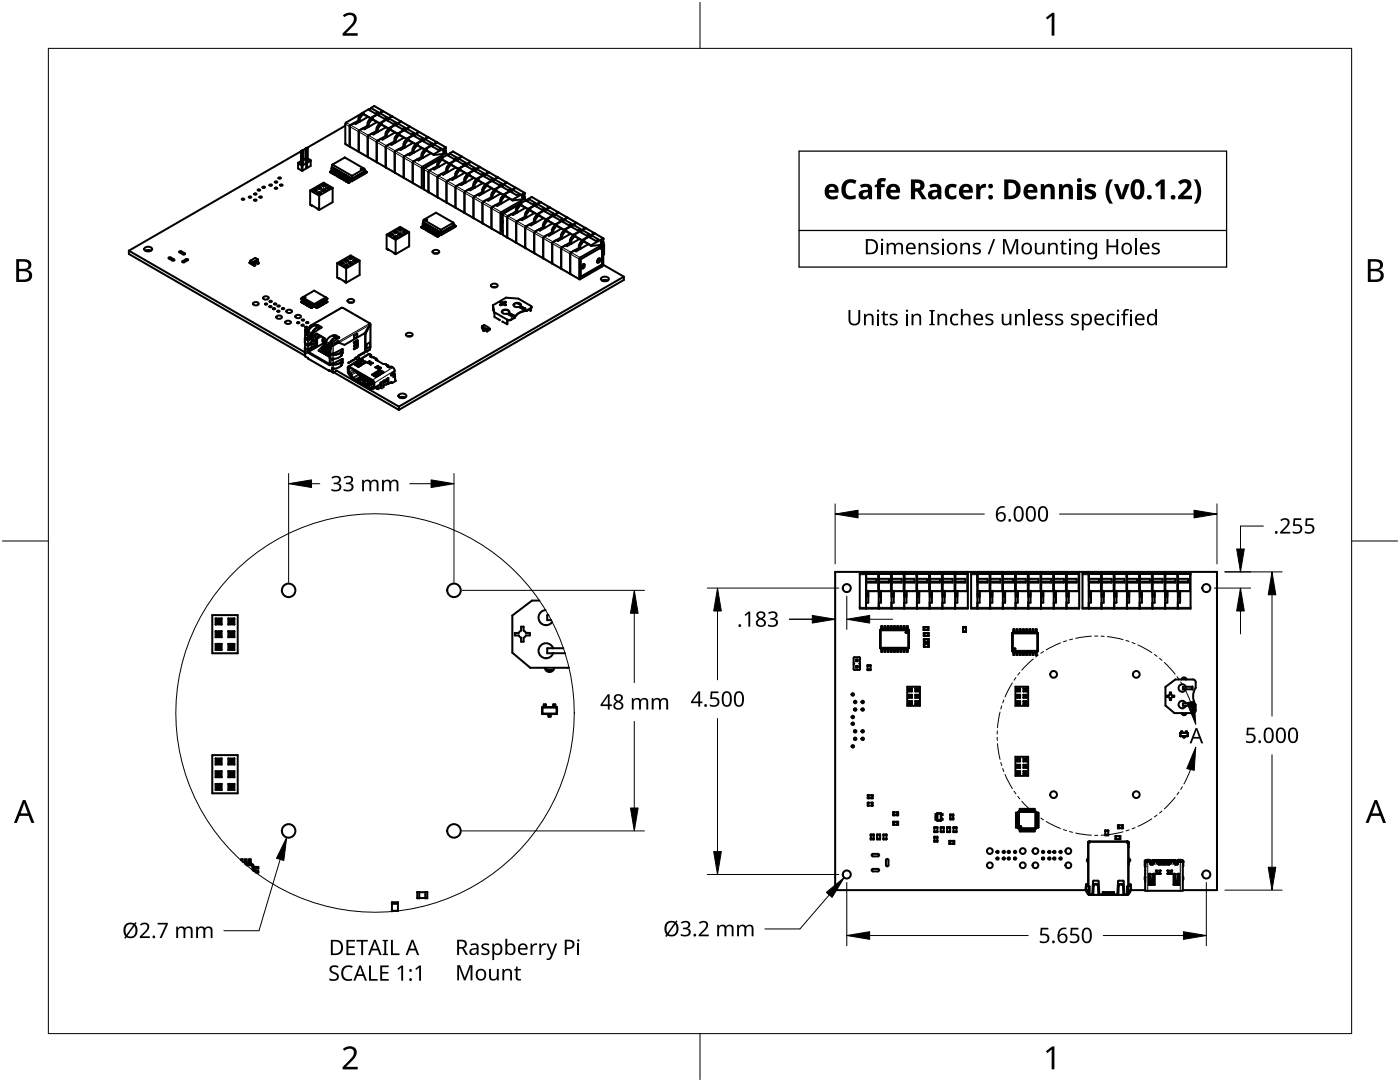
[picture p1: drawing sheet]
<svg xmlns="http://www.w3.org/2000/svg" width="279mm" height="216mm" viewBox="0 0 279 216" stroke-linecap="round" stroke-linejoin="round" font-family="sans-serif">
<g fill="none" stroke="#000" stroke-width=".4">
<path d="M48.3 39.6l.5 .1-.3 .2h-.2zM49.7 39.2l.4 .1-.2 .2-.2-.1zM50.8 38.6l.4 .1-.4 .1zM50.8 39.8l.4 .1-.4 .1zM51.5 37.8l.4 .1-.4 .1zM51.8 39.2l.5 .1-.3 .2-.2-.1zM52.5 37.3l.4 .1-.4 .1zM53.9 36.8l.4 .1-.3 .2-.1-.1zM54.9 36.2l.4 .1-.4 .1zM54.9 37.5l.4 .1-.4 .1zM55.6 35.4l.5 .1-.3 .2-.2-.1zM56 36.8l.4 .1-.2 .2-.2-.1z"/>
<path d="M59.5 32.6l.7 .4M60.1 32.1l-.6 .4v1.1l.7 .4M60.2 30.1l-34.5 19.9M60.2 30.1h.1M60.2 33v1M60.2 33h.2M60.2 34h.2M60.3 30.1v2.6M60.3 30l-.1 .1M60.3 30l.2 .1M60.4 33v1M60.4 30.1h-.1"/>
<path d="M60.5 30.1l-.2 .2-.2-.2v2.4l.2 .2M60.5 30.1v2.4l-.2 .2M61 29.6v2.4l.2 .1M61 29.7l-.7 .3M61 31.6l-.5 .3M61 29.6l.2 .2 .2-.2M61.1 29.6h-.1M61.1 29.6h.1M61.1 32.6l-.7 .4M61.1 33.5h.2M61.2 29.6v2.5M61.2 29.5l.2 .1"/>
<path d="M61.3 32.5h-.2v1.1l-.7 .4M61.3 32.5v1M61.3 29.6h-.1M61.4 31.6l.6 .4v1.1l-.7 .4M61.4 29.6v2.4l-.2 .1M61.9 38v2.9l.3 .1M61.9 38l1.8 1M62 32.1l-.7 .4M62.6 38.1l.2-.1 .2 .1M62.8 37.8l-.4 .2 .4 .3M62.8 37.8v.5M62.8 37.8l.4 .2-.4 .3"/>
<path d="M63.5 38.6l.2-.1 .2 .1M63.5 37.6l.2-.1 .2 .1M63.7 38.3l-.4 .2 .4 .3M63.7 37.2v.5M63.7 38.3v.5M63.7 39v2.9M63.7 37.2l-.4 .3 .4 .2M63.7 37.2l.4 .3-.4 .2M63.7 38.3l.4 .2-.4 .3M64.4 37.1l.2-.1 .2 .1M64.4 38.1l.2-.1 .2 .1M64.6 37.8l-.4 .2 .4 .3"/>
<path d="M64.6 36.7l-.4 .3 .4 .2M64.6 36.7l.4 .3-.4 .2M64.6 36.7v.5M64.6 37.8v.5M64.6 37.8l.4 .2-.4 .3M65.3 37.6l.2-.1 .2 .1M65.5 37.2l-.4 .3 .4 .2M65.5 37.2l.4 .3-.4 .2M65.5 37.2v.5M65.8 34.3l.2 .1M66 34.4h.1M66.2 33.4v.1"/>
<path d="M66.2 33.4l.1 .1M66.2 33.5l-.1 .6-.3 .2M66.3 33.3v.1M66.3 33.4l3.9 2.2M66.3 33.3l-.1 .1M66.3 34.5l.1 .2M66.3 34.5l.1 .1M66.4 33.9l.2 .2M66.4 32.8v.1M66.4 32.8l-.1 .5M66.4 32.8l2.4-1.4 3.9 2.3M66.4 32.9l3.8 2.2"/>
<path d="M66.4 32.9l-.1 .5M66.4 37.5l-1.8-1-2.7 1.5M66.4 37.5v2.8l-2.7 1.6M66.4 37.5l-2.7 1.5M66.4 34.6v.1M66.5 33.5l-.2 .2v.5l-.3 .2M66.5 33.6l-.2 .6-.3 .2M66.5 33.5v.1M66.5 33.6l.2 .1M66.5 33.5l.3 .2h-.1M66.7 33.7l-.1 .7-.3 .1M66.7 34.8l.2 .2"/>
<path d="M66.7 34.8l.2 .1M66.8 34.2l.2 .1M66.9 34.9v.1M66.9 33.8l-.2 .2v.4l-.3 .2M66.9 33.9l-.1 .6-.4 .2M66.9 33.9l.3 .1M66.9 33.8l.3 .1-.1 .1M66.9 33.8v.1M67.1 34l-.1 .6-.3 .2M67.2 35.1h.1M67.2 35.1l.1 .1M67.3 34.4l.2 .2"/>
<path d="M67.3 35.1v.1M67.4 34l.3 .2-.2 .2v.5l-.3 .2M67.4 34l-.2 .2v.5l-.3 .2M67.4 34.1l-.2 .6-.3 .3M67.4 34.1l.2 .1M67.4 34v.1M67.6 35.3l.2 .2M67.6 35.3l.2 .1M67.7 34.7l.2 .1M67.8 35.4v.1M67.8 34.3l-.2 .2v.5l-.3 .1M67.8 34.4l-.1 .6-.4 .2"/>
<path d="M67.8 34.4l.3 .1M67.8 34.3l.3 .2h-.1M67.8 34.3v.1M68 34.5l-.1 .6-.3 .2M68.1 35.6l.1 .1M68.2 35l.2 .1M68.2 35.7h.1M68.3 34.5l-.2 .2v.5l-.3 .2M68.3 34.6l-.2 .6-.3 .3M68.3 34.6l.2 .2M68.3 34.5l.3 .2-.1 .1M68.3 34.5v.1"/>
<path d="M68.5 34.8l-.1 .6-.3 .2M68.5 35.8l.2 .2M68.5 35.8l.2 .1M68.6 35.2l.2 .2M68.7 35.9v.1M68.7 34.8l-.2 .2v.5l-.3 .2M68.7 34.9l-.1 .6-.4 .2M68.7 34.9l.3 .1M68.7 34.8l.3 .2h-.1M68.7 34.8v.1M68.9 25.1l-7.8 4.5M68.9 35l-.1 .7-.3 .1"/>
<path d="M69 36.1l.1 .2M69 36.1l.1 .1M69 35.5l.3 .1M69.1 36.2v.1M69.2 35.1l-.2 .1v.5l-.3 .2M69.2 35.1l-.2 .7-.3 .2M69.2 35.1l.2 .2M69.2 35.1l.3 .1-.1 .1M69.2 35.1h.1M69.4 35.3l-.1 .6-.3 .2M69.4 36.3l.2 .1M69.4 36.3l.2 .2"/>
<path d="M69.5 35.7l.2 .2M69.6 36.4v.1M69.6 35.3l.3 .2-.2 .2v.5l-.3 .1M69.6 35.3l-.2 .2v.5l-.3 .2M69.6 35.4l-.1 .6-.4 .3M69.6 35.4l.3 .1M69.6 35.3v.1M69.9 36l.3 .2M70.1 35.6l-.2 .2v.5l-.3 .1M70.1 35.7l-.2 .6-.3 .2M70.1 35.7h.1M70.1 35.6h.1"/>
<path d="M70.1 35.6v.1M70.2 35.7v.5M70.2 35.6v.1M70.2 35.7h.1M70.2 35.6h.1M70.2 36.2h.1M70.2 35.1h.1M70.2 35.1v.5M70.3 35.1v.5M70.3 35.7l2.5-1.4-.1 .4-2.4 1.5M70.3 35.7v.5M70.3 35.6v.1"/>
<path d="M71.6 24l-1.8 1.2v4.1M71.6 24.1l.2 .2M72 33.6l.3 .1-.2 .1zM72 22.7l-3 1.9-.1 4.1 15.3 8.9M72.7 33.7l.1 .5M72.7 33.7l-2.4 1.4M72.7 33.7h.1M72.8 33.9l.1 .1M72.8 34.5l.1 .1M72.8 34.1h.1M72.8 34.2l-2.5 1.4M72.8 34l.1 .5 .3-.2"/>
<path d="M72.8 34h.1M72.8 34.1l.1 .5 .3-.3M73.2 34.3h-.3M73.4 25.1l-1.8 1.1v4.1M73.4 23.3l-2.5 1.5-.3-.2M73.6 27l-.2 .3v4.1M73.9 21.8l-.4 .1M74 21.5l.7-.3 1.7 .9M74 21.5l1.4 .9-.5 .3-1.4-.9-1.2 .7a1.47 1.47 0 0 0-.7 1.6M74 21.5l-.2 .5M75.2 26.1l-1.6 .9M75.2 24.4l-2.5 1.4-.3-.2"/>
<path d="M75.8 22.6l1.4 .8-.5 .3-1.4-.8-1.2 .7a1.47 1.47 0 0 0-.7 1.5l.2 .2M75.8 22.6l-.2 .5M76.4 22.2l-2.4 1.3v.2l-1.4-.9v-.1a1.47 1.47 0 0 0-.7 1.5M76.4 22.2h.1M76.5 22.2l1.7 1M76.5 22.2l-.7 .4M77 27.1l-1.8 1.2v4.1M77 25.4l-2.5 1.4-.3-.2-.6 .4M77.6 23.6l1.4 .8-.5 .3-1.4-.8-1.2 .7a1.47 1.47 0 0 0-.7 1.5l.2 .2M77.6 23.6l-.2 .5M78.2 23.2l-2.4 1.3v.2l-1.4-.8v-.2a1.47 1.47 0 0 0-.7 1.6M78.2 23.2v.1"/>
<path d="M78.3 23.2l1.7 1M78.3 23.2l-.7 .4M78.8 28.2l-1.8 1.1v4.1M78.8 28.2l.2 .2M78.8 26.4l-2.5 1.5-.3-.2M79 30.1l-.2 .3v4.1M79.4 24.7l1.4 .8-.5 .3-1.4-.8-1.2 .6a1.47 1.47 0 0 0-.7 1.6l.2 .2M79.4 24.7l-.2 .4M80 24.3l-2.4 1.3v.1l-1.4-.8v-.1a1.47 1.47 0 0 0-.7 1.5M80.1 24.3l1.7 1M80.1 24.3l-.7 .4M80.6 29.2l-1.6 .9"/>
<path d="M80.6 29.2l.2 .3M80.6 27.5l-2.5 1.4-.3-.2M81.2 25.7l1.4 .8-.5 .3-1.4-.8-1.2 .7a1.47 1.47 0 0 0-.7 1.5M81.2 25.7l-.2 .5M81.8 25.3l-2.4 1.3v.2l-1.4-.8v-.2a1.47 1.47 0 0 0-.7 1.5M81.8 25.3h.1M81.8 25.3l1.8 1M81.8 25.3l-.6 .4M82.3 30.3l-1.7 1.1v4.1M82.4 28.5l-2.5 1.4-.3-.1-.6 .3M83 26.7l1.4 .8-.5 .3-1.4-.8-1.2 .7a1.47 1.47 0 0 0-.7 1.5M83 26.7l-.2 .5"/>
<path d="M83.6 26.3l-2.4 1.3v.2l-1.4-.8v-.2a1.47 1.47 0 0 0-.7 1.6M83.6 26.3v.1M83.6 26.4l1.8 .9M83.6 26.4l-.6 .3M84.1 31.3l-1.7 1.1v4.2M84.2 29.6l-2.5 1.4-.3-.2M84.6 35.2v.1M84.6 35.2h.1M84.6 35v.4M84.8 27.8l1.4 .8-.5 .3-1.4-.8-1.2 .7a1.47 1.47 0 0 0-.7 1.5l.2 .2M84.8 27.8l-.2 .4M85.4 27.4l-2.4 1.3v.1l-1.4-.8v-.1a1.47 1.47 0 0 0-.7 1.5"/>
<path d="M85.4 27.4h.1M85.4 27.4l1.8 1M85.4 27.4l-.6 .4M86 30.6l-2.5 1.4-.3-.2M86.6 30.9l-1.5-.8 .1-.1a1.47 1.47 0 0 0-.7 1.5M86.6 30.8l2.4-1.4v.3l-.5 .3v.4l.5-.3v.2l-.6 .4-1.8 .2zM86.6 28.8l1.4 .8-.5 .3-1.4-.8-1.2 .7a1.47 1.47 0 0 0-.7 1.5l.2 .2M86.6 28.8l-.2 .5M87.2 28.4l-2.4 1.3v.2l-1.4-.8v-.2a1.47 1.47 0 0 0-.7 1.5M87.2 28.4h.1M87.2 28.4l1.8 1M87.2 28.4l-.6 .4"/>
<path d="M87.3 33.1l-1.8 1.1 .1 4.2M87.8 31.8l-3.1 1.8-.1 4.2 15.3 8.9M88.3 31.3l.1 .1M88.4 31.3v.1M88.4 31.3l-3.9 2.3v3.5l.1-.1-.1 .1M88.6 29.9l.4 .2M88.9 30.5l.2 .1M89.1 34.1l-1.8 1.2 .1 4.1M89.1 31v-.4h-.1l-4.8 2.8v4.1l.4-.1M89.1 32.4l-2.4 1.4-.4-.2M89.6 30.9h-.3M89.7 30.6l.7-.4 1.7 1"/>
<path d="M89.7 30.6l1.5 .8-.6 .3-1.4-.8-1.2 .7a1.47 1.47 0 0 0-.7 1.5l.2 .2M89.7 30.6l-.2 .5M90.9 35.2l-1.8 1.1 .1 4.1M90.9 33.4l-2.4 1.5-.4-.2M91.5 31.7l1.4 .8-.5 .3-1.4-.8-1.2 .6a1.47 1.47 0 0 0-.7 1.6l.2 .2M91.5 31.7l-.2 .4M92.1 31.3l-2.3 1.3-.1 .1-1.4-.8v-.1a1.47 1.47 0 0 0-.7 1.5M92.1 31.3h.1M92.2 31.3l1.7 1M92.2 31.3l-.7 .4M92.7 36.2l-1.8 1.2v4.1M92.7 36.2l.2 .3"/>
<path d="M92.7 34.5l-2.4 1.4-.4-.2M93.3 32.7l1.4 .8-.5 .3-1.4-.8-1.2 .7a1.47 1.47 0 0 0-.7 1.5l.2 .2M93.3 32.7l-.2 .5M93.9 32.3l-2.3 1.3-.1 .2-1.4-.8v-.2a1.47 1.47 0 0 0-.7 1.5M94 32.3l1.7 1M94 32.3l-.7 .4M94.5 37.3l-1.8 1.1v4.1M94.5 37.3l.2 .2M94.5 35.5l-2.4 1.4-.4-.1M95.1 33.7l1.4 .8-.5 .3-1.4-.8-1.2 .7a1.47 1.47 0 0 0-.7 1.5M95.1 33.7l-.2 .5M95.7 33.4l-2.4 1.2v.2l-1.4-.8v-.2a1.47 1.47 0 0 0-.7 1.6"/>
<path d="M95.8 33.4l1.7 .9M95.8 33.4l-.7 .3M96.3 38.3l-1.8 1.1v4.2M96.3 36.6l-2.5 1.4-.3-.2M96.9 34.8l1.4 .8-.5 .3-1.4-.8-1.2 .7a1.47 1.47 0 0 0-.7 1.5M96.9 34.8l-.2 .4M97.5 34.4l-2.4 1.3v.1l-1.4-.8v-.1a1.47 1.47 0 0 0-.7 1.5M97.5 34.4h.1M97.6 34.4l1.7 1M97.6 34.4l-.7 .4M98.1 39.3l-1.8 1.2v4.1M98.1 37.6l-2.5 1.4-.3-.2"/>
<path d="M98.7 35.8l1.4 .8-.5 .3-1.4-.8-1.2 .7a1.47 1.47 0 0 0-.7 1.5l.2 .2M98.7 35.8l-.2 .5M99.3 35.4l-2.4 1.3v.2l-1.4-.8v-.2a1.47 1.47 0 0 0-.7 1.5M99.3 35.4h.1M99.4 35.4l1.7 1M99.4 35.4l-.7 .4M99.9 38.6l-2.5 1.5-.3-.2M100.5 36.8l1.4 .9-.5 .3-1.4-.9-1.2 .7a1.47 1.47 0 0 0-.7 1.6l.2 .2M100.5 36.8l-.2 .5M101.1 36.5l-2.4 1.2v.2l-1.4-.8v-.1a1.47 1.47 0 0 0-.7 1.5M101.1 36.5h.1M101.2 36.5l1.7 .9"/>
<path d="M101.2 36.5l-.7 .3M101.7 39.7l-2.5 1.4-.3-.2M102.3 40l-1.4-.8v-.2a1.47 1.47 0 0 0-.7 1.6M102.3 39.8l2.4-1.3v.3l-.5 .3v.3l.5-.2v.2l-.5 .4-1.9 .2zM102.3 37.9l1.4 .8-.5 .3-1.4-.8-1.2 .7a1.47 1.47 0 0 0-.7 1.5l.2 .2M102.3 37.9l-.2 .4M102.9 37.5l-2.4 1.3v.1l-1.4-.8v-.1a1.47 1.47 0 0 0-.7 1.5M103 37.5l1.7 1M103 37.5l-.7 .4M104.4 39l.3 .2M104.6 39.5l.2 .1M105.3 40h-.3"/>
<path d="M105.5 39.7l.6-.4 1.7 1M105.5 39.7l1.4 .8-.6 .3-1.4-.8-1.2 .7a1.47 1.47 0 0 0-.7 1.5l.2 .2M105.5 39.7l-.3 .5M25.7 50v.7l35.2 20.3M25.7 50l35.1 20.3M28.8 49.5l.8-.3a.58 .58 0 0 1 .7 .7l-.7 .3a.58 .58 0 0 1-.8-.7zM30.1 50l-.5-.1-.6 .1M33.7 51.4h.3l.8 .5-.4 .1-.8-.5zM35.8 50.1h.4l.7 .6-.4 .1-.7-.5zM36.4 52.2l.8-.5 .3 .1-.8 .6-.3-.1zM49.9 52.3l-.1 .1M49.9 52.2v.2h-.1"/>
<path d="M49.9 52.3v.2l-.1-.1M50 52.2l-.1 .1M50 52.5h-.1M50 52l-.1 .3 .5 .3M50 52l.5 .3M50 52v.3M50 52h.1M50.4 52.6l-.5-.2 .1 .2 .5 .3M50.4 52.6l.1 .3M50.4 52.6h.1M50.5 52.9h.1M50.5 52.3h.1"/>
<path d="M50.5 52.3v.3M50.5 52.6v.3M50.5 52.6h.1M50.6 52.6l.2 .4M50.6 52.5l-.1 .1M50.6 52.6h-.1M50.6 52.5v.1M50.6 52.8l-.1 .1M50.7 52.4l-.2 .2M50.7 52.4l.1 .1M50.8 52.5l.2 .4M50.8 53h.1"/>
<path d="M50.9 51.5h.1M50.9 51.5l-.9 .5M51 51.5l.4 .2M51 52.9l-.2 .1M51.2 52.2l.3 .4M51.2 52.2l-.5 .2M51.2 52.2h.1M51.2 52.2l-.4 .3M51.3 52.2v.3M51.3 52.5l.2 .1M51.3 52.4l-.4 .3M51.4 51.7l.1 .3"/>
<path d="M51.4 51.7h.1M51.4 51.7l-.9 .6M51.4 52.1l.2 .4M51.5 52.6h.1M51.5 52v.1M51.5 52h.1M51.5 52l-.3 .2M51.5 52l-.1 .1M51.5 52.1h.1M51.6 52.5l-.1 .1M52.6 59.3a.73 .73 0 0 1 1 .1 .66 .66 0 0 1-1.1 0zM60.1 59.6l.1 .1"/>
<path d="M60.2 59.7h.1M60.3 59.5v.2M60.3 59.7h-.1M60.3 59.6l1.3 .7M60.3 59.7v.1M60.3 59.7h.1M60.3 59.5l-.2 .1M60.3 59.5h.1M60.3 59.7v.4l-.2 .1M60.4 59.4h-.1M60.4 59.3l-.1 .3v-.1M60.4 59.3l-.1 .3"/>
<path d="M60.4 59.3h.1M60.4 59.3l2.3 1.4M60.4 59.3l2.3-1.3 2.3 1.3M60.4 59.7h-.1M60.4 60h.2M60.5 59.8l-.3 .5M60.5 59.8l-.1 .4M60.5 59.8l.2 .1M60.7 59.9l-.1 .1M60.8 59.3h.2zM60.8 60l-.2 .4M60.8 60l.1 .1"/>
<path d="M62.2 41l1.5 .9M62.3 41h-.1M64.6 59.9l.1 .2-.1 .1M64.6 60l.1 .3M64.6 60l-.1 .1M64.6 59.9l-.2 .1M64.6 59.9v.1M64.9 59.8l.1 .4 .2 .1M64.9 59.8l-.2 .1 .2 .1M64.9 59.8h.1M65 60h-.1M65 59.3h.1"/>
<path d="M65 59.3l.1 .3M65 59.3l-2.3 1.4M65 59.4h.1M65.1 59.5h.1M65.1 59.5l.2 .1M65.1 59.5h-.1M65.1 59.6l-.5 .3M65.1 59.7h.1M65.1 59.6l-.1 .1 .3 .5M65.1 59.7v.1M65.1 59.5v.2M65.3 59.6l-.1 .1"/>
<path d="M67.3 52.5v2.9l.3 .2M67.3 52.5l1.8 1.1M67.6 55.6l1.5 .8M67.7 55.5l-.1 .1M68 52.6l.2-.1 .2 .1M68.2 52.3l.4 .2-.4 .3M68.2 52.3l-.4 .2 .4 .3M68.2 52.3v.5M68.9 52.1l.2-.1 .2 .1M68.9 53.2l.2-.2 .2 .2M69.1 51.8v.5M69.1 52.8v.5"/>
<path d="M69.1 53.6v2.8M69.1 51.8l.4 .2-.4 .3M69.1 52.8l-.4 .2 .4 .3M69.1 52.8l.4 .2-.4 .3M69.1 51.8l-.4 .2 .4 .3M69.4 59.8a.85 .85 0 0 1 1.3 .2 .78 .78 0 0 1-1.4 0zM69.8 51.6l.2-.1 .2 .1M69.8 52.6l.2-.1 .2 .1M70 51.2v.5M70 52.3v.5M70 51.2l.4 .3-.4 .2M70 52.3l.4 .2-.4 .3"/>
<path d="M70 52.3l-.4 .2 .4 .3M70 51.2l-.4 .3 .4 .2M70.7 52.1l.2-.1 .2 .1M70.9 51.8l.4 .2-.4 .3M70.9 51.8v.5M70.9 51.8l-.4 .2 .4 .3M71.8 52v2.9l-2.7 1.5M71.8 52l-1.8-1-2.7 1.5M71.8 52l-2.7 1.6M77.2 46.8v2.9l.3 .2M77.2 46.8l1.8 1.1M77.5 49.9l1.5 .8"/>
<path d="M77.5 49.8v.1M77.8 46.9l.3-.1 .2 .1M78.1 46.6l.4 .2-.4 .3M78.1 46.6l-.5 .2 .5 .3M78.1 46.6v.5M78.7 46.4l.3-.1 .2 .1M78.7 47.5l.3-.2 .2 .2M79 46.1l.4 .2-.4 .2M79 47.1l.4 .2-.4 .3M79 46.1l-.5 .2 .5 .2M79 47.1l-.5 .2 .5 .3M79 46.1v.4"/>
<path d="M79 47.1v.5M79 47.9v2.8M79.6 45.9l.3-.1 .2 .1M79.6 46.9l.3-.1 .2 .1M79.9 46.6l-.5 .2 .5 .3M79.9 46.6l.4 .2-.4 .3M79.9 45.5v.5M79.9 46.6v.5M79.9 45.5l-.5 .3 .5 .2M79.9 45.5l.4 .3-.4 .2M80.5 46.4l.3-.1 .2 .1M80.8 46.1l-.5 .2 .5 .2"/>
<path d="M80.8 46.1l.4 .2-.4 .2M80.8 46.1v.4M81.7 46.3v2.9l-2.7 1.5M81.7 46.3l-2.7 1.6M81.7 46.3l-1.8-1-2.7 1.5M84 45.3l.2 .2M84 45.3l.2 .1M84.2 45.4v.1M84.4 44.4l3.5 2M84.4 44.5h.1M84.5 44.5l-.2 .6-.3 .2M84.5 44.3l-.1 .2"/>
<path d="M84.5 45.6l.1 .1M84.5 45.6h.1M84.5 44.4v.1M84.6 44.9l.2 .2M84.6 43.9l-.1 .4M84.6 43.9h.1M84.6 43.9l3.4 2M84.6 45.6v.1M84.7 44.6l-.2 .1v.5l-.3 .2M84.7 44.6l-.2 .6-.3 .3M84.7 44.6l.2 .1M84.9 44.8l-.1 .6-.3 .2"/>
<path d="M84.9 45.8l.2 .2M84.9 45.8l.2 .1M85 44.7l-.1 .1M85 43.8l.3 .1-.2 .1zM85 45.2l.2 .1M85.1 45.9v.1M85.1 44.9l-.1 .6-.4 .2M85.1 44.9l-.1 .1-.1 .5-.3 .1M85.1 44.9l.3 .1M85.4 45l-.2 .6-.3 .2M85.4 46.1l.1 .1M85.4 45h.1"/>
<path d="M85.5 45.5l.2 .1M85.5 46.2h.1M85.6 45.1l-.2 .1v.5l-.3 .2M85.6 45.1l-.2 .6-.3 .3M85.6 45.1l.2 .2M85.8 45.3l-.1 .6-.3 .2M85.8 46.3l.2 .2M85.8 46.3l.2 .1M85.9 45.2l-.1 .1M85.9 45.7l.2 .2M86 46.4v.1M86 45.4l-.2 .1v.5l-.3 .2"/>
<path d="M86 45.4l-.1 .6-.4 .2M86 45.4l.3 .1M86.3 46.6l.1 .2M86.3 46.6l.1 .1M86.3 45.5l-.1 .2-.1 .5-.3 .1M86.4 46l.2 .1M86.4 50.1a.85 .85 0 0 1 1.3 .1 .78 .78 0 0 1-1.4 0zM86.4 46.7v.1M86.5 45.6l-.2 .2v.4l-.3 .2M86.5 45.6l-.2 .7-.3 .2M86.5 45.6l.2 .2M86.7 45.8l-.1 .6-.3 .2"/>
<path d="M86.7 46.9l.2 .1M86.7 46.9h.2M86.8 45.7l-.1 .1M86.8 46.2l.2 .2M86.9 46.9v.1M86.9 45.9l-.2 .1v.5l-.3 .2M86.9 45.9l-.1 .6-.4 .3M86.9 45.9l.3 .1M87 42.5l-2.4 1.4M87 42.5h.1M87 42.5l3.5 1.9M87.1 46.1l-.1 .6-.3 .2"/>
<path d="M87.2 47.1l.1 .2M87.2 47.1l.1 .1M87.2 46l-.1 .1M87.3 46.5l.2 .1M87.3 47.2v.1M87.4 50.6h-.8M87.4 46.2l-.2 .1v.5l-.3 .1M87.4 46.2l-.2 .6-.3 .2M87.4 46.2l.2 .1M87.6 46.3l-.1 .6-.3 .2M87.7 46.3h-.1M87.7 46.8l.3 .1"/>
<path d="M87.8 46.4l-.2 .1v.5l-.3 .2M87.8 46.4l-.1 .6-.4 .3M87.8 46.4l.1 .1M87.9 46.5l.1 .4M87.9 46.4v.1M87.9 46.5h.2M87.9 46.4h.2M88 46.9h.1M88 45.9h.1M88 45.9v.5M88 45.9l.1 .5M88.1 46.5l2.5-1.5-.1 .5-2.5 1.4"/>
<path d="M88.1 46.5l-.1 .4M88.1 46.4v.1M90.5 44.4l.1 .5M90.5 44.4h.1M90.5 44.4l-2.5 1.5M90.5 44.7l.1 .1M90.5 44.8h.2v.4l.3-.1M90.5 45.3h.1M90.5 44.9h.1M90.6 44.9l-2.5 1.5M90.6 44.8v.5l.4-.2M90.6 44.8v.1"/>
<path d="M90.6 45l-2.5 1.4M91 45.1h-.3M98.1 56.8a.85 .85 0 0 1 1.2 .2 .78 .78 0 0 1-1.3 0zM99 57.3h-.7M99.9 40.4l-1.8 1.1v4.1M100.3 44.2v.1M100.3 44.3h.1M100.3 44.1v.4M101.4 43.1l-.2 .3 .1 4M103 42.2l-1.6 .9M103.2 44.1l-.2 .3 .1 4.1M103.5 40.9l-3.1 1.8v4.2l15.2 8.8"/>
<path d="M104.1 40.4v.1M104.1 40.4l-3.9 2.3v3.5l.1-.1-.1 .1M104.8 43.2l-1.6 .9M104.8 40v-.3h-.1l-4.8 2.8v4.1l.4-.1M104.9 41.5l-2.5 1.4-.3-.2-.7 .4M106.6 44.3l-1.8 1.1 .1 4.1M106.6 42.5l-2.4 1.4-.3-.1-.7 .3M107.3 40.7l1.4 .8-.6 .3-1.4-.8-1.2 .7a1.47 1.47 0 0 0-.7 1.5l.2 .3M107.3 40.7l-.3 .5M107.9 40.3l-2.4 1.3-.1 .2-1.4-.8v-.2a1.47 1.47 0 0 0-.7 1.6M107.9 40.3v.1M107.9 40.4l1.7 .9"/>
<path d="M107.9 40.4l-.6 .3M108.4 45.3l-1.8 1.1 .1 4.2M108.4 43.6l-2.4 1.4-.3-.2M109 41.8l1.5 .8-.6 .3-1.4-.8-1.2 .7a1.47 1.47 0 0 0-.7 1.5l.2 .2M109 41.8l-.2 .4M109.7 41.4l-2.4 1.3-.1 .1-1.4-.8v-.1a1.47 1.47 0 0 0-.7 1.5M109.7 41.4l1.7 1M109.7 41.4l-.7 .4M110.2 46.3l-1.8 1.2 .1 4.1M110.2 44.6l-2.4 1.4-.4-.2M110.8 42.8l1.5 .8-.6 .3-1.4-.8-1.2 .7a1.47 1.47 0 0 0-.7 1.5l.2 .2M110.8 42.8l-.2 .5"/>
<path d="M111.5 42.4l-2.4 1.3-.1 .2-1.4-.8v-.2a1.47 1.47 0 0 0-.7 1.5M111.5 42.4h.1M111.5 42.4l1.7 1M111.5 42.4l-.7 .4M112 47.4l-1.8 1.1 .1 4.1M112 45.6l-2.4 1.5-.4-.2M112.6 43.8l1.5 .9-.6 .3-1.4-.9-1.2 .7a1.47 1.47 0 0 0-.7 1.6l.2 .2M112.6 43.8l-.2 .5M113.2 43.5l-2.3 1.2-.1 .2-1.4-.8v-.1a1.47 1.47 0 0 0-.7 1.5M113.2 43.5h.1M113.3 43.5l1.7 .9M113.3 43.5l-.7 .3"/>
<path d="M113.8 48.4l-1.8 1.1 .1 4.2M113.8 46.7l-2.4 1.4-.4-.2M114.4 44.9l1.4 .8-.5 .3-1.4-.8-1.2 .7a1.47 1.47 0 0 0-.7 1.5l.2 .2M114.4 44.9l-.2 .4M115 44.5l-2.3 1.3-.1 .1-1.4-.8v-.1a1.47 1.47 0 0 0-.7 1.5M115 44.5h.1M115.1 44.5l1.7 1M115.1 44.5l-.7 .4M115.6 49.4l-1.8 1.2v4.1M115.6 47.7l-2.4 1.4-.4-.2M115.7 51.5l4.7-2.8 .1 .1 .1 1.8-.2 .3v2.1l-4.7 2.7-.1-.1v-3.9zM116.2 45.9l1.4 .8-.5 .3-1.4-.8-1.2 .7a1.47 1.47 0 0 0-.7 1.5l.2 .2"/>
<path d="M116.2 45.9l-.2 .5M116.3 52.8l.2-.1a.43 .43 0 0 1 .1 .6 .43 .43 0 0 1-.6 .2zM116.3 52.8h.1a.33 .33 0 0 1 .1 .4 .33 .33 0 0 1-.5 .1l.3-.5M116.4 52.8l-.1 .3-.3 .3M116.8 45.6l-2.3 1.2-.1 .2-1.4-.8v-.2a1.47 1.47 0 0 0-.7 1.6M116.9 45.5l1.7 1M116.9 45.5l-.7 .4M117.4 48.7l-2.4 1.5-.4-.2M118 49.1l-1.4-.9v-.1a1.47 1.47 0 0 0-.7 1.5M118 48.9l2.4-1.3v.3l-.5 .2v.4l.5-.3v.3l-.5 .4-1.9 .2zM118 46.9l1.4 .9-.5 .3-1.4-.8-1.2 .6a1.47 1.47 0 0 0-.7 1.6l.2 .2M118 46.9l-.2 .5"/>
<path d="M118.6 46.6l-2.4 1.3v.1l-1.4-.8v-.1a1.47 1.47 0 0 0-.7 1.5M118.7 46.6l1.7 1M118.7 46.6l-.7 .3M119.4 51.7l.2-.1a.43 .43 0 0 1 .1 .6 .43 .43 0 0 1-.6 .1zM119.4 51.6v.1M119.4 51.6h.1a.33 .33 0 0 1 .1 .5 .33 .33 0 0 1-.5 .1zM119.5 51.6l-.1 .4-.3 .2M119.8 49.5l.1 .1M119.8 49.5l.1 .1 .3-.1v3.3M119.8 49.5l-3.9 2.2v3.6l4.3-2.5M120 55.5l.7-.3a.58 .58 0 0 1 .8 .6l-.8 .3a.58 .58 0 0 1-.7-.6zM120.1 49l.2-.1 .1 .2-.3 .4-.2-.2z"/>
<path d="M120.1 48.1l.3 .1M120.2 52.8h.1M120.2 52.8l-4.3 2.4M120.3 48.6l.2 .1M120.4 52.8l4.1 2.4M121.3 56l-.6-.1-.5 .1M124.5 55.2v.7l-44.9 25.9M124.5 55.2l-44.9 25.9M50.6 60.4a.73 .73 0 0 1 1 .2 .66 .66 0 0 1-1.1 0zM52.9 60.6l.4 .1-.4 .1zM53.8 61.1l.4 .1-.2 .1h-.2zM53.9 60.1h.4l-.3 .2-.1-.1z"/>
<path d="M54.5 61.5l.4 .1-.2 .1h-.2zM54.7 60.6l.4 .1h-.4zM55.2 63.1a.73 .73 0 0 1 1.1 .2 .66 .66 0 0 1-1.2 0zM55.4 62l.4 .1-.2 .1h-.2zM55.5 61l.3 .1-.2 .1h-.1zM56.3 61.5l.4 .1-.4 .1zM57 64.2a.73 .73 0 0 1 1.1 .1 .66 .66 0 0 1-1.2 0zM57.2 62a.73 .73 0 0 1 1.1 .1 .66 .66 0 0 1-1.2 0zM59 63a.73 .73 0 0 1 1.1 .2 .66 .66 0 0 1-1.2 0zM59.4 64.3l.4 .1-.4 .1zM60.1 60.2v.1M60.1 60.2l.1 .1"/>
<path d="M60.2 60.3h.1M60.3 64.8l.3 .1-.3 .1zM60.3 63.8l.4 .1-.2 .1-.3-.1zM60.3 60.4h.1M60.3 60.4l.2 .1M60.5 60.5h.1M60.6 60l-.1 .3-.2 .1M60.6 60.5l.1 .2M60.6 60.5v.1M60.6 60.4l-.1 .1M60.7 60.1l.1 .1M60.8 67.5l.1 1"/>
<path d="M60.8 69.5v.8M60.8 70.3h.1M60.8 70.3l.1 .1M60.8 60.2v.2l-.2 .1M60.9 69.2v.4M60.9 67.3v.3M60.9 70.5v.6l.6 .5 4.2 2.4M60.9 68.6v1M60.9 65.8v1.6M60.9 67.4v.1M60.9 70.5h.1M60.9 65.8l.2-.1-.2 .2z"/>
<path d="M60.9 60.1l-.1 .1M60.9 60.7l.1 .1M60.9 60.7h.1M60.9 70.4v.1M60.9 68.5h.1M60.9 67.5v.1M60.9 69.5v.1M60.9 68.5v.1M60.9 67.6h.1M60.9 69.6h.1M61 65.7v.1M61 65.7h.1"/>
<path d="M61 65.2l.4 .1-.3 .1h-.1zM61 60l-.1 .1M61 60.2v.3l-.3 .2M61 60.3l.1 .1M61 60.1l-.3 .6M61 60.2h.1M61 60.1h.1M61 60.8h.1M61.1 60.1l.1 .1M61.1 60.1l-.1 .1M61.1 60.4v.2l-.2 .1M61.2 64.3l.4 .1-.4 .1z"/>
<path d="M61.2 60.9l.1 .1M61.2 60.9h.1M61.2 66.4v.4l.9 .5M61.2 66.4l.9 .5v.4M61.2 66.4l.1 .4 .8 .5M61.2 60.6l-.2 .2M61.3 60.2l-.2 .2M61.3 60.6l-.1 .1M61.3 60.5h.1M61.3 60.4l-.1 .2M61.3 66.1h.1M61.3 67.9h.2"/>
<path d="M61.3 68.9h.2M61.4 60.3l-.2 .1M61.4 60.3l-.1 .1M61.4 60.3l.1 .1M61.4 66.1h.1M61.4 66.1h-.1M61.4 66v.1M61.4 66l.1 .1M61.4 68.9h.1M61.4 67.8h.1M61.4 69.7l.1 .6M61.4 67.3v.5"/>
<path d="M61.4 68.7v.2M61.4 68.9h-.1M61.4 67.8l-.1 .1M61.4 67.7l.2 .1M61.4 67.3h.1M61.4 60.5v.2l-.2 .2M61.4 66.1v.1M61.4 67.3l-.1 .6M61.4 66.2h.1M61.5 66.1h.1M61.5 66.1v.1M61.5 68.9h.1"/>
<path d="M61.5 67.8h.1M61.5 67.8v.1M61.5 70.3l4.3 2.5M61.5 61l.1 .1M61.5 61v.1M61.5 66v.1M61.5 67.8l.1 .1M61.5 60.4l-.1 .1M61.6 67.8v-.3l.9 .5M61.6 60.6l.1 .1M61.6 60.3l.1 .1M61.6 67.9h-.1"/>
<path d="M61.6 68.9h-.1M61.6 65.9l-.2 .1M61.7 60.5l-.4 .5M61.7 60.4l-.4 .6M61.7 60.4l.9 .6M61.7 60.5h.1M61.7 60.4v.1M61.7 60.7v.2l-.2 .1M61.7 65.7l-.4 .4M61.8 60.6l-.1 .1M61.8 61.2l.1 .1M61.8 61.2h.1"/>
<path d="M61.8 60.5v.1M61.8 60.8l.2 .1M61.9 67.6l-.3 .2M61.9 65.1l.2-.1-1 .7M61.9 65.1h.1M61.9 67.6l-.4 .2M62 60.6l-.4 .5M62 60.6l.1 .1M62 60.6h.1M62 60.9v.2l-.2 .1M62 67.7l-.4 .2M62 61.4l.2 .1"/>
<path d="M62 61.4h.1M62.1 65.1h-.2M62.1 60.7l-.1 .2M62.1 61.1l-.2 .2M62.1 60.9l.2 .1M62.2 60.8l-.3 .5M62.2 60.8h.1M62.2 66.5v.1M62.2 66.6h.1M62.2 60.8l.2 .1M62.2 66.5l.2 .1M62.2 66.5h.1"/>
<path d="M62.3 61l-.1 .2-.2 .2M62.3 66.5v.1M62.3 66.5h-.1M62.3 66.5h.1M62.3 66.6h.1M62.4 60.9l-.1 .1M62.4 61.1l.3 .2M62.4 67v.8M62.4 67h.1M62.5 61l-.3 .5M62.5 61h.1M62.5 60.9l.2 .1"/>
<path d="M62.6 61l.1 .3M62.6 61h.2M62.6 61h.1M62.7 61h.1M62.7 61.3h.1M62.7 60.7h.1M62.7 60.7v.3M62.7 60.7l.1 .3M62.8 61l-.1 .3M62.8 61h.1M62.9 60.9l-.1 .1M62.9 66.9h.1"/>
<path d="M62.9 66.8l-.1 .4M62.9 66.8v.1M62.9 60.9l.1 .2M62.9 67.4l-.4-.3v.9M62.9 66.9v.5M63 61.2l.2 .3M63 61.1l-.3 .2M63 61.1v.2M63 61.3l.2 .1M63 67.9v.5M63.1 68.4l-1.6 .5M63.1 68.4h.1"/>
<path d="M63.2 61v.2l.2 .2M63.2 67.8l-1.6 .8h-.3v.3M63.2 68.4l-1.6 .5M63.2 60.8l-.2 .1 .2 .1M63.2 60.8h.1M63.2 68.4h.1M63.2 67.8h.1M63.2 68.4l.1 .1M63.2 68.8h.1M63.2 66.6l-.4 .2v.4l-.4-.2v.8l-1-.5M63.2 66.6l1.6 .9-.4 .2v.4l.4 .3 .1 .9 .9 .6v.5M63.2 66.6l-.3 .2"/>
<path d="M63.2 66.6l1.5 .9M63.2 66.6h.1M63.2 60.8l.1 .3 .2 .2M63.2 60.8l.1 .4 .2 .1M63.2 61.4v.1M63.3 67.6l-.1 .2M63.3 68.6a.83 .83 0 0 1-1 .6l-.7 .5h-.3l.1 .6 4.5 2.5M63.3 65l.2-.1 .7 .4-1.7 1.2-.2 .2-.1-.1M63.3 60.9l-.1 .1M63.3 66.7l-.4 .2M63.3 68.8l-1.6 1h-.3M63.3 67.6v1.2"/>
<path d="M63.4 61.4h-.2M63.4 61.4l-.2 .1M63.4 60.9v.2l.2 .1M63.5 60.6l.1 .4M63.5 60.6l.3 .5M63.5 60.6l-.2 .1 .1 .2M63.5 60.6h.1M63.5 65.3a2.2 2.2 0 0 0-1.3 1.2M63.5 65.1h.1M63.5 65.1l-.5-.2a1.57 1.57 0 0 0-1.5 1.1M63.5 65.1v.1M63.5 65.2v.1"/>
<path d="M63.5 61.3h.1M63.5 65.1l.1 .1M63.5 65.2h.1M63.5 65l.7 .3M63.5 65h-.2M63.6 60.5l-.7 .4M63.6 65.2h.1M63.6 60.8l-.2 .1M63.6 65.3h-.1a2.35 2.35 0 0 0-1.2 1.2M63.6 65.2v.1M63.6 60.5l.1 .2M63.6 66.9v.3l-.7 .2"/>
<path d="M63.6 61.2l-.1 .1M63.6 61.2h.1M63.7 60.7v.2l.2 .1M63.7 60.5l.2 .3M63.7 60.4l.2 .2-.2 .1M63.7 60.5h-.1M63.7 60.4l-.1 .1M63.7 60.4v.1M63.8 60.8l.3 .2M63.9 60.8l.2 .1M63.9 61l-.1 .1M64 60.3l-.4 .2"/>
<path d="M64 60.5v.2l.2 .2M64 60.3l-.1 .1 .1 .1M64 60.3l.4 .5M64 60.3l-.1 .1M64 60.3h.1M64 67.1l-1.5 .9M64.1 60.9v.1M64.1 60.5h-.1M64.2 60.9h-.1M64.2 60.9l-.1 .1M64.3 60.4v.2l.2 .1M64.3 60.1l-.2 .1 .2 .2"/>
<path d="M64.3 60.1l.1 .1M64.3 60.1h.1M64.4 60.2h.1M64.4 60.8h.1M64.4 60.1l.3 .6M64.4 67.7v.5l.4 .2v.9l.9 .5 .2 .5M64.4 67.7h.1M64.4 60l-.4 .3M64.4 60.2l.1 .4M64.4 60.3l-.1 .1M64.4 60l.2 .2M64.5 60.7l-.1 .1"/>
<path d="M64.6 60.2v.2l.2 .1M64.7 60.3l.1 .1M64.7 67.5h.1M64.7 67.5l-.3 .2M64.7 68.4l-3.3 1.9M64.8 60.4l.1 .1M64.8 68.7l-1.2 1.3h.1M64.8 69.3l-.9 .9h.2M64.8 69l-1.1 1M64.8 68.9l-1.1 1.1M64.8 60.6l-.1 .1M64.8 60.5l-.1 .2"/>
<path d="M64.8 60.5v.1M64.9 60v.3l.2 .1M64.9 68.1v.1M64.9 69.4l-.8 .8M64.9 68.1l.1 .1M64.9 68.1h.1M64.9 68l.1 .1M64.9 68v.1M64.9 60.5h.1M65 68.2h.1M65 69.4l-.9 .8M65 68.1v.1"/>
<path d="M65.1 60.4l-.2 .1M65.1 68.6v.5l.9 .5M65.1 68.6l.9 .6v.4M65.1 69.5l-.8 .9 .1 .1M65.1 68.7l.1 .3 .8 .5M65.2 67.9l-.3 .1M65.2 60.3h.1M65.3 67.8l-.4 .3M65.3 69.6l-.9 .9M65.3 60.2l-.1 .1M65.4 69.6l-1 .9M65.5 69.7l-.9 .9 .2 .1"/>
<path d="M65.6 69.8l-.8 .9M65.7 69.8l-.9 .9M65.7 68.6h.1M65.8 73.9h.1M65.8 68.5l-.1 .1M65.8 68.7h.1M65.8 70.2l-.7 .7M65.8 70l-.8 .8 .1 .1M65.8 68.5l.1 .2M65.8 68.5l.1 .1M65.8 68.5h.1M65.8 70.4v1"/>
<path d="M65.8 71.4l.1 .9M65.8 70.8l-.3 .3M65.8 70.5l-.4 .5 .1 .1M65.8 71.1l.1 .2M65.8 70.9l-.3 .2M65.8 71.4h.1M65.8 70.4h.1M65.8 70.3v.1M65.8 72.7l.1 .1M65.8 72.3l.1 .5M65.8 72.3h.1M65.8 70.3l-.7 .6"/>
<path d="M65.8 72.8h.1M65.9 74h-.2v-.1l.8 .3v.1M65.9 70.3h-.1M65.9 71.4h-.1M66 69.6h.1M66.3 73.6v.1M66.3 73.6h.1M66.3 71.6v.1M66.3 72.6v.1M66.3 71.6h.1M66.3 70.7h.1M66.3 73.5v.1"/>
<path d="M66.3 70.7v.1M66.3 73.5h.1M66.3 74.2l.1 .1M66.3 71.7h.1M66.3 70.6v.1M66.3 72.6h.1M66.3 73.6l.1 .1M66.3 68.9h.1M66.3 70.6h.1M66.3 72.5v.1M66.3 72.6l.1 .1M66.3 68.8v.1"/>
<path d="M66.3 68.8l.1 .1M66.3 73.5l.1 .1M66.4 72.7h.1M66.4 70.7h.1M66.4 71.6h.1M66.4 68.9h.1M66.4 70.6v.1M66.4 71.6v.1M66.4 72.6v.1M66.4 73.6v.1M66.4 74.2v.1M66.4 70.8h.1"/>
<path d="M66.5 74.2v.1M66.5 70.8h.1M66.6 71.6l-.2 .1M66.6 73.6l-.2 .1M66.6 67h-.1a1.82 1.82 0 0 0-1.5 1.1M66.6 74.3l13 7.5M66.6 66.9l.1 .1M66.6 66.9v.1M66.7 71.6l-.4 .1M66.7 73.6l-.4 .1M66.7 67h.1M66.8 67l.2 .1"/>
<path d="M66.8 67h.3l.6 .4-1.9 1.3M66.9 67l.8 .4M66.9 67h.1M67 67.4a1.97 1.97 0 0 0-1.2 1.1M67 67.4h.1M67 67.3a2.17 2.17 0 0 0-1.2 1.2M67 67.1l.1 .1M67.1 67.2h.1M67.1 67.3h-.1M67.1 73.9l12.5 7.2M67.1 74l-.6 .3M67.1 67.3h.1"/>
<path d="M67.1 67.2v.1M67.1 67.3l-.1 .1M67.5 68.1l.2 .3M67.5 68.1l-1.1 .6-.1 .2M67.5 68.2h.1M67.5 68.2l-1.2 .6M67.5 68.1v.1M67.5 68.2l-1.1 .7M67.5 68.2l.1 .1M67.6 68.3l-1.2 .6M67.6 68.3l-1.1 .6h-.2M67.6 68.3h.1"/>
<path d="M67.6 68.3l.1 .1M68 72.2a1.94 1.94 0 0 1-1.5 .5M68 70.3a1.94 1.94 0 0 1-1.5 .5M68.1 72.2h.1M68.1 70.2h.1M68.1 70.3a1.83 1.83 0 0 1-1.8 .5M68.1 72.3a1.74 1.74 0 0 1-1.8 .4M68.1 71a2.22 2.22 0 0 1-1.7 .6M68.1 72.9a2.06 2.06 0 0 1-1.7 .7M68.1 72.9h.1M68.1 70.3h.1M68.1 70.9v.1"/>
<path d="M68.2 72.2h.1M68.2 70.3h.1M68.2 70.2v.1M68.2 72.2v.1M68.2 72.8l-.1 .1M68.2 70.9h-.1M68.2 72.8h.1M68.2 70.8v.1M68.2 72.3h.1M68.2 70.8h.1M68.2 70.3v.1M68.2 72.6l.2-.2-.1-.8-1.8 .9h-.2v.1"/>
<path d="M68.2 70.4v.4M68.2 72.3v.4M68.2 72.7v.1M68.3 69.7l.1 .7-.2 .2M68.3 69.7l-1.8 .9h-.2v.1M68.3 61.4l.1 .1M68.3 71.6l-.1 .9M68.3 69.7l-.1 .8M68.4 61.5h-.1M68.4 61.5h.1M68.4 61.5l-.2-.1-6.2 3.6M68.4 61.5l5.3 3"/>
<path d="M69.5 73.2h.2l4.8 2.7a1.46 1.46 0 0 1 .2 1.4l-.1 .2-.8 .2-3.4-1.9-.9-1.4zM69.6 72.3h.1M69.7 60.4h.7M69.7 72.4l-.2 .1M69.7 73.3v1l.8 1.1 3.4 2 .4-.2M69.7 73.3l4.7 2.7 .2 .4v.8M69.7 73.3h-.2l.1 1.1 .7 1.2 3.5 2 .8-.2v-.2M70 72.2h.1M70.4 71.9h.1M70.4 71.9l-.4 .3M70.4 71.9v.1M70.7 68.3l.7-.4v1.3l-.7 .5v-.2l.6-.4-.1-.3-.6 .2 .6-.4 .1-.4-.6 .3z"/>
<path d="M70.7 67l.6-.4v.6l-.6 .4zM70.8 71.6h.1M70.9 71.7l-.2 .1M71 71.4l.3-.2 .3 .2a.34 .34 0 0 1-.3 .3 .34 .34 0 0 1-.3-.3zM71 74l.1 .4 3.5 1.9M71.2 68.7l-.6 .3M71.2 68.7v.1M71.2 72.9l.2 .2M71.2 72.9l.2 .1M71.2 68.1l-.6 .3M71.3 72.8l.2 .1M71.3 72.8l-.1 .1"/>
<path d="M71.3 67.9v1.2l-.7 .6M71.4 73.1h.1M71.4 73.1h.3M71.4 73.1l.1 .1M71.4 73v.1M71.5 75.7l.4 .3M71.5 75.7l.3 .2M71.5 74.6l.5 .5-.8 .6 .7 .3 1-.6M71.5 72.9l-.1 .1M71.6 73.1v.1M71.6 75.6l-.3 .2M71.7 73.1h.1"/>
<path d="M71.8 75.9l.1 .1M72 72.2v.1M72 72.9h.1M72 75.1v.2M72.1 75.7h.1M72.1 75.6h.4M72.1 75.6l-.2 .4M72.2 75.5l-.4-.2-.3 .4M72.3 76.7h.1M72.3 76.7v.1M72.3 76.8h.1M72.3 72h.1"/>
<path d="M72.3 71.8v.2M72.3 71.8l.1 .1M72.3 71.8l-1.5 1 .7 .4 1.6-1-.2-.1M72.3 72l-1.4 .9M72.4 75.1l-.3 .2M72.4 71.9l-.9 .9h-.2M72.4 71.9l.4 .3M72.4 76.2h.1M72.5 75.5h-.3l-.4 .4M72.5 75.5v.1M72.5 76.1l.2 .2M72.5 76.1v.1"/>
<path d="M72.6 75.6h-.1M72.7 70.5h-.1l-1.1 .6M72.7 76.3l-.4 .4M72.8 76.3h.1M72.8 75.3l-.3 .2M72.8 72.2l-1 .7h-.3M72.9 70.2l-1.4 .7v.4M72.9 66.6h.1M72.9 70.2h.1M72.9 66.6v3.6M72.9 72.4h.1M72.9 72.1v.2"/>
<path d="M72.9 72.1l-.1 .1M72.9 72.3l-1.2 .8M72.9 72.3h.1M73.1 76h.2M73.1 76l-.2-.2-.4 .3M73.2 68.7l.6-.4v.9l-.6 .4zM73.2 76.7l.4 .3M73.2 76.7l.4 .2M73.3 72.3l.7 .4M73.3 72.3v.1M73.3 72.3h.1M73.4 76.6l-.4 .2"/>
<path d="M73.4 65.5l-.5 1.1M73.6 76.9v.1M73.6 75.8l-.5 .2M73.7 64.5h.1M73.7 72.1h.1M73.7 72.1l.7 .4M73.7 72.1l.5 .4M73.8 64.6l.1 .2M73.8 64.6l-.2-.1 .3 .2v.1M73.8 69.7l-.5 .5M73.8 64.6h.1M73.8 64.7h.1"/>
<path d="M73.8 76.1l-.9 .6 .7 .4 1-.6M73.8 76.1v.2M73.8 76.3h.1M73.9 64.8h.1M73.9 64.8l-1.1 1.7-4 2.3-1.1-.4M73.9 64.8l-1 1.8M73.9 76.7h.1M73.9 76l-.1 .1M73.9 72.7h.1M73.9 64.7v4.6l-.1 .4-.9 .5M74 72.7h.1M74 76.5l-.4-.2-.4 .4"/>
<path d="M74 76.5l-.4 .4M74.1 76.1l-.3 .2M74.1 70.9l-.1 .3M74.1 76.1l-.3 .3M74.4 77.5l-.4 .2M74.4 72.5l-.5 .2M74.4 72.5h.1M74.5 76.3l-.5 .2M74.6 76.2v.1M74.6 76.3h.1M74.6 76.4l-.5 .3h-.2l-.3 .3M74.6 77l-.3 .2"/>
<path d="M74.6 77.2h-.3M74.7 71.4l-.8-.3 .2-.3-.5-.2-4.1 2.6M74.7 71.4h.1M74.7 74.9l.2 .2M74.7 74.9l.2 .1M74.7 71.4l.4 .2M74.7 75h-.1M74.8 74.8l.2 .1M74.8 74.8l-.1 .1M74.9 75.1h-.1M74.9 75v.1M74.9 73.3l.7 .4"/>
<path d="M74.9 73.3h.1M75 74.9l-.1 .1M75 71.7v.1M75 71.8l1.5 .8 .5 .1M75 71.7h.1M75 71.6v.1M75 71.6h.1M75 77.3v.2M75 71.6l.3 .2M75.2 74.4l.1 .1M75.3 74.4l-.8 .5M75.3 77.6l.1 .1"/>
<path d="M75.3 71.8l.1 .2M75.3 71.8l-.1 .1M75.4 77.1h.1M75.4 73l.4 .5M75.4 73h.1M75.4 73l.6 .4M75.4 77.1v.6M75.6 73.7h.1M75.8 74h.1M75.8 73.8v.2M75.8 73.8l-1.6 1 .8 .4 1.6-1-.2-.1M75.8 73.8l.1 .1"/>
<path d="M75.8 74.7h.1M75.8 74l-1.4 .9M75.9 73.9l-.9 .9h-.2M75.9 73.9l.4 .3M76 76.5h.1M76 76.5l-.1 .2-1.3 .8M76 76.5l.2-.3v1.3M76 76.3v1.1M76 76.7l-.6 .4M76 73.4l-.5 .2M76 77.3l-.6 .4M76 73.4h.1"/>
<path d="M76.3 74.2l-1.1 .7h-.2M76.4 74.4h.1M76.4 74.1v.2M76.4 74.1l-.1 .1M76.4 74.3l-1.2 .8h-.3M76.5 76l.2-.1v.3l-.2 .1M76.5 76l.1 1.3M76.6 76h-.1M76.6 76h.1M76.6 76l-.1 .1M76.6 76.3l.4-.3 .1-.4 .4-.2v1.2M76.9 76.1v.1"/>
<path d="M76.9 76.2l-.4 .2M77 72.7h.1M77 72.7l.4 .2M77.1 76.7h.1M77.1 76.7v-.1l-.6 .4M77.3 73v.1M77.3 73.1l.4 .2a.73 .73 0 0 1 .8 0 .73 .73 0 0 1 .2 .9l-.6 .4-.1 .2 .1 .1M77.3 75.5l.1 1 .1 .1M77.4 73h-.1M77.4 73l.2 .2M77.4 72.9v.1M77.5 76.5l-.4 .2"/>
<path d="M77.6 73.2l.1 .1M77.6 73.2l-.1 .1M78 76.3v.1M78.1 74.9h-.1M78.1 76.4v-.2l-.6 .4M78.5 74.4l-.1 .3M78.6 75l-.1 .2h.3M78.6 74.3v.2l-.5 .4M78.6 75h.1M78.6 75l.2 .1M78.7 74.5l-.1 .5M78.7 74.6l.1 .1"/>
<path d="M78.8 74.7v1.4M78.8 74.7l-.1 .1M78.8 75.8l.2 .2-.7 .4-.4-.1M78.9 75.6h-.1M79.6 78.8l.7-.3a.58 .58 0 0 1 .7 .7l-.7 .3a.58 .58 0 0 1-.7-.7zM79.7 79.3l.6-.1 .6 .1M81.1 66.6a.85 .85 0 0 1 1.3 .2 .78 .78 0 0 1-1.4 0zM81.3 67.1h.8M96.2 65.3v.1M96.2 65.4l.4 .2M96.2 65.4v.2l.3 .1M96.2 65.3h.1"/>
<path d="M96.2 65.1v.2M96.2 65.1v.2l1 .6M96.2 65.1h.1M96.2 65.1l1 .6M96.4 65.9l.1 .1M96.5 66h.1M96.6 65.6l-.2 .3M96.6 64.9l-.4 .2M96.6 64.9h.1M96.7 64.9l.9 .5M96.7 65.9l-.2 .1M96.7 65.8l.5 .3"/>
<path d="M96.7 65.7l-.2 .3M96.7 65.7v.2M96.7 65.7l.5 .2M97.2 65.9v.2M97.2 65.9h.1M97.2 66.1h.1M97.2 65.7h.1M97.2 65.7v.2M97.6 65.4v.2M97.6 65.4l-.4 .3M97.6 65.4l.1 .2-.5 .3M97.6 65.4h.1"/>
<path d="M97.6 65.5l.1 .1M97.6 65.6h.1M97.7 65.7l-.5 .2M97.7 65.6l.1 .1M97.7 65.6v.1M97.7 65.7l-.1 .2-.4 .2M97.8 65.7h-.1M97.8 65.7l-.2 .1M98.4 60.9l2.6-1.5 2.4 .2 2.7 1.5v.3l-1 .5M98.4 60.9l.2 1.4M98.4 60.9v.1M98.4 61.3l.1 .6"/>
<path d="M98.5 61.7v.2M98.5 61.8v.1M98.6 62.3l2.8 1.5h.4l1-.5M98.6 62.3l.1 .9 1 .7M99.9 60.3h-.1M99.9 60.2v.1M99.9 60.3l.3 .1M99.9 60.2l-.1 .1 .3 .2M99.9 60.2l.3 .2M100.1 60.5l-.1 .1M100.1 60.7l-.3 .1 .1 .1 .3-.1 .6 .1 .2-.1-.3-.1M100.1 60.7l-.3 .2"/>
<path d="M100.1 60.5v.2M100.2 60.4h.1M100.3 64.2l.9 .5M100.6 60.4h.1M100.6 60.4h-.4M100.7 60.5l.1 .1M100.7 60.5v.2M100.7 60.5h.1M100.7 60.7l.2 .2M100.7 60.6l-.3 .2M100.8 60.2v.1M100.8 60.3l-.2 .1"/>
<path d="M100.8 60.3h.1M100.8 60.2l.2 .1-.3 .2M100.8 60.2l-.2 .2M101.3 63.9l-.1 .8M101.5 62.8l1 .1M101.6 62.4l.7 .5M101.6 62.4l.9 .5M101.6 62.4v-.1a.79 .79 0 0 0-.7-.6 .79 .79 0 0 0-.8 .5l.3 .3 .8 .1 .9 .5M101.6 62.2a.91 .91 0 0 0-1.5 0M102.1 63.1h.1M102.5 62.9h.1M102.5 60.9a.91 .91 0 0 1 1.5 0"/>
<path d="M102.5 62.9l-.4 .2M102.8 63.4l-1 .5-.6-.1v.9M102.8 63.3v.1M103.3 60.5l.7 .4M103.3 60.5h.1M103.8 61.4l1 .2M103.9 61l.1-.1a.79 .79 0 0 0-.7-.5 .79 .79 0 0 0-.8 .5l.2 .3h.9l.9 .6M103.9 61l.7 .5M103.9 61l.9 .6M104.5 61.8h.1M104.8 61.6h.1M104.8 61.6l-.3 .2"/>
<path d="M105.1 61.9v.1M105.1 61.9a2.71 2.71 0 0 0-2.3 1.4M105.1 62a2.71 2.71 0 0 0-2.3 1.4M105.5 61.8l.4 .2M105.9 61.6v.4M105.9 61.5v.5M105.9 61.5l-.8 .5M106.1 61.2v.1M106.1 61.3l-.2 .2M79.6 81.1v.7M107.6 119.8h-1.4l-4 3v7.4l3.6 3h7.7M171.6 114.4h21.6v7h-21.6z"/>
<path d="M172.8 116.7h.1M172.8 115.9h.1M172.8 114.4v7M172.9 116h2M172.9 115.5h2v.8h-2M173.3 118h2v-3.5h-2.4v4.6h.4v-.4M173.3 117.9v2.4h-.5M175.4 116.7h.1M175.4 115.9h.1M175.4 114.4v7M175.4 116h2M175.4 115.5h2v.8h-2"/>
<path d="M175.8 118h2v-3.5h-2.4v4.6h.4v-.4M175.8 117.9v2.4h-.4M177.9 116.7h.1M177.9 115.9h.1M177.9 114.4v7M177.9 116h2M177.9 115.5h2v.8h-2M178.3 118h2v-3.5h-2.4v4.6h.4v-.4M178.3 117.9l.1 2.4h-.5M180.5 116.7h.1M180.5 115.9h.1M180.5 114.4v7"/>
<path d="M180.5 116h2M180.5 115.5h2v.8h-2M180.9 118h2v-3.5h-2.4v4.6h.4v-.4M180.9 117.9v2.4h-.4M183 116.7h.1M183 115.9h.1M183 114.4v7M183 117.9v.6M183 116h2M183 115.5h2v.8h-2M183 114.5h2.4v3.5h-2M183.4 117.9v1.2h-.4"/>
<path d="M183.4 118v2.3h-.4M185.5 116.7h.1M185.5 115.9h.1M185.5 114.4v7M185.6 117.9v.6M185.6 116h2M185.6 115.5h2v.8h-2M185.6 114.5h2.4v3.5h-2M186 117.9v1.2h-.4M186 118v2.3h-.5M188.1 116.7h.1M188.1 115.9h.1"/>
<path d="M188.1 114.4v7M188.1 117.9v.6M188.1 116h2M188.1 115.5h2v.8h-2M188.1 114.5h2.4v3.5h-2M188.5 117.9v1.2h-.4M188.5 118v2.3h-.4M190.6 116.7h.1M190.6 115.9h.1M190.6 114.4v7M190.6 116h2M190.6 115.5h2v.8h-2"/>
<path d="M191 118h2v-3.5h-2.4v4.6h.4v-.4M191 117.9l.1 2.4h-.5M193.8 114.4h21.6v7h-21.6zM195.1 116.7h.1M195.1 115.9h.1M195.1 114.4v7M195.1 117.9v.6M195.1 116h2M195.1 115.5h2v.8h-2M195.1 114.5h2.4v3.5h-2M195.5 117.9v1.2h-.4M195.5 118v2.3h-.4"/>
<path d="M197.6 116.7h.1M197.6 115.9h.1M197.6 114.4v7M197.6 116h2M197.6 115.5h2v.8h-2M198 118h2v-3.5h-2.4v4.6h.4v-.4M198 117.9v2.4h-.4M200.1 116.7h.1M200.1 114.4v7M200.1 115.9h.1M200.2 116h2M200.2 115.5h2v.8h-2"/>
<path d="M200.6 118h2v-3.5h-2.4v4.6h.4v-.4M200.6 117.9v2.4h-.5M202.7 116.7h.1M202.7 114.4v7M202.7 115.9h.1M202.7 116h2M202.7 115.5h2v.8h-2M203.1 118h2v-3.5h-2.4v4.6h.4v-.4M203.1 117.9v2.4h-.4M205.2 116.7h.1M205.2 115.9h.1M205.2 114.4v7"/>
<path d="M205.3 116h2M205.3 115.5h2v.8h-2M205.7 118h2v-3.5h-2.4v4.6h.4v-.4M205.7 117.9v2.4h-.5M207.8 116.7h.1M207.8 115.9h.1M207.8 114.4v7M207.8 116h2M207.8 115.5h2v.8h-2M208.2 118h2v-3.5h-2.4v4.6h.4v-.4M208.2 117.9v2.4h-.4M210.3 116.7h.1"/>
<path d="M210.3 115.9h.1M210.3 114.4v7M210.3 116h2M210.3 115.5h2v.8h-2M210.7 118h2v-3.5h-2.4v4.6h.4v-.4M210.7 117.9v2.4h-.4M212.8 116.7h.1M212.8 115.9h.1M212.8 114.4v7M212.9 116h2M212.9 115.5h2v.8h-2M213.3 118h2v-3.5h-2.4v4.6h.4v-.4"/>
<path d="M213.3 117.9v2.4h-.5M216 114.4h21.6v7h-21.6zM217.3 116.7h.1M217.3 115.9h.1M217.3 114.4v7M217.3 116h2M217.3 115.5h2v.8h-2M217.7 118h2v-3.5h-2.4v4.6h.4v-.4M217.7 117.9v2.4h-.4M219.8 116.7h.1M219.8 115.9h.1M219.8 114.4v7"/>
<path d="M219.9 116h2M219.9 115.5h2v.8h-2M220.3 118h2v-3.5h-2.4v4.6h.4v-.4M220.3 117.9v2.4h-.5M222.4 116.7h.1M222.4 115.9h.1M222.4 114.4v7M222.4 116h2M222.4 115.5h2v.8h-2M222.8 118h2v-3.5h-2.4v4.6h.4v-.4M222.8 117.9v2.4h-.4M224.9 116.7h.1"/>
<path d="M224.9 115.9h.1M224.9 114.4v7M224.9 117.9v.6M224.9 116h2M224.9 115.5h2v.8h-2M224.9 114.5h2.4v3.5h-2M225.3 117.9v1.2h-.4M225.4 118v2.3h-.5M227.4 116.7h.1M227.4 115.9h.1M227.4 114.4v7M227.5 117.9v.6"/>
<path d="M227.5 116h2M227.5 115.5h2v.8h-2M227.5 114.5h2.4v3.5h-2M227.9 117.9v1.2h-.4M227.9 118v2.3h-.5M230 116.7h.1M230 115.9h.1M230 114.4v7M230 117.9v.6M230 116h2M230 115.5h2v.8h-2M230 114.5h2.4v3.5h-2"/>
<path d="M230.4 117.9v1.2h-.4M230.4 118v2.3h-.4M232.5 116.7h.1M232.5 115.9h.1M232.5 114.4v7M232.6 116h2M232.6 115.5h2v.8h-2M233 118h2v-3.5h-2.4v4.6h.4v-.4M233 117.9v2.4h-.5M235.1 116.7h.1M235.1 115.9h.1M235.1 114.4v7"/>
<path d="M235.1 116h2M235.1 115.5h2v.8h-2M235.5 118h2v-3.5h-2.4v4.6h.4v-.4M235.5 117.9v2.4h-.4M42.4 122.7h5v7.7h-5zM43 125.9h1.2M43 128.5h1.2M43 129.7h1.2M43 123.4v1.2M43 125.9v1.2M43 128.5v1.2M43 128.5l.3 .3"/>
<path d="M43 123.4l.3 .3M43 125.9l.3 .3M43 127.1h1.2M43 124.6h1.2M43 123.4h1.2M43.3 129.4h.6M43.3 123.7v.6M43.3 126.2v.6M43.3 128.8v.6M43.3 128.8h.6M43.3 124.3h.6M43.3 123.7h.6"/>
<path d="M43.3 126.2h.6M43.3 126.8h.6M43.3 129.4l-.3 .3M43.3 126.8l-.3 .3M43.3 124.3l-.3 .3M43.5 126.3h.2M43.5 129.3h.2M43.5 123.7v.6M43.5 126.2v.6M43.5 128.8v.6M43.5 126.8h.2M43.5 123.8h.2"/>
<path d="M43.5 128.8h.2M43.5 124.3h.2M43.7 123.7v.6M43.7 126.2v.6M43.7 128.8v.6M43.9 123.7v.6M43.9 126.2v.6M43.9 128.8v.6M43.9 129.4l.3 .3M43.9 124.3l.3 .3M43.9 126.8l.3 .3M44.2 123.4v1.2"/>
<path d="M44.2 125.9v1.2M44.2 128.5v1.2M44.2 128.5l-.3 .3M44.2 125.9l-.3 .3M44.2 123.4l-.3 .3M45.6 125.9h1.2M45.6 128.5h1.2M45.6 129.7h1.2M45.6 123.4v1.2M45.6 125.9v1.2M45.6 128.5v1.2M45.6 123.4l.3 .3"/>
<path d="M45.6 125.9l.3 .3M45.6 128.5l.3 .3M45.6 127.1h1.2M45.6 124.6h1.2M45.6 123.4h1.2M45.9 129.4h.6M45.9 123.7v.6M45.9 126.2v.6M45.9 128.8v.6M45.9 128.8h.6M45.9 124.3h.6M45.9 123.7h.6"/>
<path d="M45.9 126.2h.6M45.9 126.8h.6M45.9 126.8l-.3 .3M45.9 124.3l-.3 .3M45.9 129.4l-.3 .3M46.1 126.3h.2M46.1 129.3h.2M46.1 123.7v.6M46.1 126.2v.6M46.1 128.8v.6M46.1 126.8h.2M46.1 123.8h.2"/>
<path d="M46.1 128.8h.2M46.1 124.3h.2M46.3 123.7v.6M46.3 126.2v.6M46.3 128.8v.6M46.5 123.7v.6M46.5 126.2v.6M46.5 128.8v.6M46.5 124.3l.3 .3M46.5 126.8l.3 .3M46.5 129.4l.3 .3M46.8 123.4v1.2"/>
<path d="M46.8 125.9v1.2M46.8 128.5v1.2M46.8 125.9l-.3 .3M46.8 123.4l-.3 .3M46.8 128.5l-.3 .3M102.7 126.3h.8l.5-.5v-.8h.5v.8l.5 .5h.7v.5h-.7l-.5 .5v.7h-.5v-.7l-.5-.5h-.8zM108.7 133.2a.95 .95 0 0 0 1 .9 .95 .95 0 0 0 .9-.9M108.9 121.7l-.7 .3-.5 .5-.2 .7 .2 .8 .5 .5 .7 .2 .7-.1 .6-.5M109.1 133.2v.5h1.3M109.5 122.7h-.3v1h.8M110.4 129.3a1.5 1.5 0 0 0-2.3-.7 1.5 1.5 0 0 0 0 2.5 1.5 1.5 0 0 0 2.3-.8M112.4 129.3h-3.2v1h3.6"/>
<path d="M170.4 131.3l.1-.2h1l.1 .2v1l-.1 .1 .1 .1v1l-.1 .2h-1l-.1-.2v-1l.1-.1-.1-.1zM170.8 132.9h.4M170.8 131.6l.1 .1M170.8 131.6h.4M170.8 131.9h.4M170.8 132.9l.1 .1M170.8 131.6v.3M170.8 132.9v.3M170.8 133.2h.4M170.9 131.7h.2M170.9 131.8l-.1 .1M170.9 131.8h.2"/>
<path d="M170.9 133.1l-.1 .1M170.9 133h.2M170.9 131.7v.1M170.9 133v.1M170.9 133.1h.2M171.1 131.8l.1 .1M171.1 133.1l.1 .1M171.1 131.7v.1M171.1 133v.1M171.2 131.6l-.1 .1M171.2 132.9l-.1 .1M171.2 131.6v.3"/>
<path d="M171.2 132.9v.3M173.1 132.7h.6v1h-.6zM173.1 132.9h.6M173.1 133.6h.6M175.7 125.7v3.6M175.7 125.7l.1 .1M175.7 129.3h.1M175.7 125.7h5.6M175.7 125.7h.1M175.7 129.3h5.6M175.8 125.8v3.4M175.8 129.2l-.1 .1"/>
<path d="M175.8 129.2v.1M175.8 129.3h5.5M175.8 125.8h.1M175.8 125.8h5.5M175.8 129.3h-.1M175.9 124.9h.2v.7h.4v-.7h.2v.7h.4v-.7h.3v.7h.4v-.7h.2v.7h.4v-.7h.2v.7h.5v-.7h.2v.7h.4v-.7h.2v.7h.4v-.7h.2v.7h.5v-.7h.2v.7l.2 .1v3.6l-.2 .1v.7h-.2v-.7h-.5v.7h-.2v-.7h-.4v.7h-.2v-.7h-.4v.7h-.2v-.7h-.5v.7h-.2v-.7h-.4v.7h-.2v-.7h-.4v.7h-.3v-.7h-.4v.7h-.2v-.7h-.4v.7h-.2v-.7l-.3-.1v-3.6l.3-.1zM175.9 125.4h.2M175.9 129.7h.2M176.5 125.4h.2M176.5 129.7h.2M177.1 125.4h.3M177.1 129.7h.3"/>
<path d="M177.8 125.4h.2M177.8 129.7h.2M178.4 125.4h.2M178.4 129.7h.2M179.1 125.4h.2M179.1 129.7h.2M179.7 125.4h.2M179.7 129.7h.2M180.3 125.4h.2M180.3 129.7h.2M181 125.4h.2M181 129.7h.2"/>
<path d="M181.1 137h2.5v3.8h-2.5zM181.3 125.8h.1M181.3 129.3h.1M181.3 129.2v.1M181.3 125.8v3.4M181.3 129.2l.1 .1M181.3 125.7h.1M181.3 125.7v.1M181.4 125.7l-.1 .1M181.4 129.3h-.1M181.4 125.7v3.6M181.4 139.9h.6"/>
<path d="M181.4 139.2h.6M181.4 138.6h.6M181.4 138h.6M181.4 137.4h.6M181.4 137.4v.6M181.4 138.6v.6M181.4 139.9v.6M181.4 138.6l.1 .2M181.4 137.4l.1 .1M181.4 139.9l.1 .2M181.5 138.8h.3M181.5 137.8h.3"/>
<path d="M181.5 137.5h.3M181.5 139.1h.3M181.5 137.5v.3M181.5 138.8v.3M181.5 137.8l-.1 .2M181.5 139.1l-.1 .1M181.6 137.5h.1M181.6 139.1h.1M181.6 137.5v.3M181.6 138.8v.3M181.7 137.5v.3M181.7 138.8v.3"/>
<path d="M181.8 137.5v.3M181.8 138.8v.3M181.8 139.1l.2 .1M181.8 137.8l.2 .2M182 139.9l-.2 .2M182 137.4l-.2 .1M182 138.6l-.2 .2M182 137.4v.6M182 138.6v.6M182 139.9v.6M182.7 139.9h.6M182.7 139.2h.6"/>
<path d="M182.7 138.6h.6M182.7 138h.6M182.7 137.4h.6M182.7 139.9l.1 .2M182.7 137.4l.1 .1M182.7 138.6l.1 .2M182.7 137.4v.6M182.7 138.6v.6M182.7 139.9v.6M182.8 138.8h.3M182.8 137.8h.3M182.8 137.5h.3"/>
<path d="M182.8 139.1h.3M182.8 137.5v.3M182.8 138.8v.3M182.8 139.1l-.1 .1M182.8 137.8l-.1 .2M182.9 137.5h.1M182.9 139.1h.1M182.9 137.5v.3M182.9 138.8v.3M183 137.5v.3M183 138.8v.3M183.1 137.5v.3"/>
<path d="M183.1 138.8v.3M183.1 137.8l.2 .2M183.1 139.1l.2 .1M183.3 138.6l-.2 .2M183.3 137.4l-.2 .1M183.3 139.9l-.2 .2M183.3 137.4v.6M183.3 138.6v.6M183.3 139.9v.6M184.3 125.1h.2v.6h-.2zM184.4 126.3h.2v.6h-.2zM184.4 127.5h1v.6h-1z"/>
<path d="M184.4 128.5h1v.6h-1zM184.5 125.7h.6M184.5 125.1h.6M184.5 128.5v.6M184.6 126.9h.6M184.6 126.3h.6M184.6 127.5v.6M185.1 125.1h.2v.6h-.2zM185.2 126.3h.2v.6h-.2zM185.2 127.5v.6M185.2 128.5v.6M192.2 125.1h.6v1h-.6z"/>
<path d="M192.2 126h.6M192.2 125.3h.6M202 129.9l.1 .1M202.1 130h4.9M202.1 129.9h.1M202.1 126.4v3.5M202.1 129.9h-.1M202.2 126.4h-.2h.1M202.2 126.4h-.1M202.2 126.4h4.8M202.2 129.9h4.8M202.2 129.9l-.1 .1"/>
<path d="M202.2 126.3v-.7h.3v.7M202.2 126h.3M202.2 130.3h.3M202.6 137h2.6v3.8h-2.6zM202.9 126.3v-.7h.2v.7M202.9 126h.2M202.9 130.3h.2M203 137.4v.6M203 138.6v.6M203 139.9v.6M203 139.9l.1 .2M203 137.4l.1 .1"/>
<path d="M203 138.6l.1 .2M203 139.9h.6M203 139.2h.6M203 138.6h.6M203 138h.6M203 137.4h.6M203.1 137.5v.3M203.1 138.8v.3M203.1 138.8h.3M203.1 137.8h.3M203.1 137.5h.3M203.1 139.1h.3"/>
<path d="M203.1 139.1l-.1 .1M203.1 137.8l-.1 .2M203.2 137.5v.3M203.2 138.8v.3M203.2 137.5h.1M203.2 139.1h.1M203.3 137.5v.3M203.3 138.8v.3M203.4 137.5v.3M203.4 138.8v.3M203.4 137.8l.2 .2M203.4 139.1l.2 .1"/>
<path d="M203.5 126.3v-.7h.2v.7M203.5 126h.2M203.5 130.3h.2M203.6 137.4v.6M203.6 138.6v.6M203.6 139.9v.6M203.6 139.9l-.2 .2M203.6 138.6l-.2 .2M203.6 137.4l-.2 .1M204.2 126.3v-.7h.2v.7M204.2 126h.2M204.2 130.3h.2"/>
<path d="M204.3 137.4v.6M204.3 138.6v.6M204.3 139.9v.6M204.3 137.4l.1 .1M204.3 138.6l.1 .2M204.3 139.9l.1 .2M204.3 139.9h.6M204.3 139.2h.6M204.3 138.6h.6M204.3 138h.6M204.3 137.4h.6M204.4 137.5v.3"/>
<path d="M204.4 138.8v.3M204.4 138.8h.3M204.4 137.8h.3M204.4 137.5h.3M204.4 139.1h.3M204.4 139.1l-.1 .1M204.4 137.8l-.1 .2M204.5 137.5v.3M204.5 138.8v.3M204.5 137.5h.1M204.5 139.1h.1M204.6 137.5v.3"/>
<path d="M204.6 138.8v.3M204.7 137.5v.3M204.7 138.8v.3M204.7 137.8l.2 .2M204.7 139.1l.2 .1M204.8 126.3v-.7h.2v.7M204.8 126h.2M204.8 130.3h.2M204.9 137.4v.6M204.9 138.6v.6M204.9 139.9v.6M204.9 138.6l-.2 .2"/>
<path d="M204.9 137.4l-.2 .1M204.9 139.9l-.2 .2M205.4 126.3v-.7h.2v.7M205.4 126h.2M205.4 130.3h.2M206.1 126.3v-.7h.2v.7M206.1 126h.2M206.1 130.3h.2M206.7 126.3v-.7h.2v.7M206.7 126h.2M206.7 130.3h.2M207 126.4h.1"/>
<path d="M207 129.9v.1M207 129.9h.1M207 126.4v3.5M207 126.3l.1 .1M207 126.3v.1M207.1 126.3v3.6l-.2 .1v.7h-.2v-.7h-.4v.7h-.2v-.7h-.5v.7h-.2v-.7h-.4v.7h-.2v-.7h-.4v.7h-.2v-.7h-.5v.7h-.2v-.7h-.4v.7h-.2v-.7h-.4v.7h-.3v-.7l-.2-.1M207.1 126.3h-5l-.1 3.6M207.1 129.9l-.1 .1M207.1 126.4h-.1M207.1 126.4v3.5M232.6 137.1l2-1.5h3.5l.5 .3v1.3a3 3 0 0 0 0 3.4v1.2l-.2 .4-4 .1-1.8-1.5zM232.8 138.8h.4l.3-.2v-.4h.2v.4l.2 .2h.4v.3h-.4l-.2 .2v.4h-.2v-.4l-.3-.2h-.4z"/>
<path d="M235.9 135.4h.7v.2M236.1 137h1.9v.5h-1.9zM236.7 137a.75 .75 0 0 0-1.2-.3 .75 .75 0 0 0 0 1.2 .75 .75 0 0 0 1.2-.4M236.8 135.6a.47 .47 0 0 0-.5-.4 .47 .47 0 0 0-.5 .4M42.4 150.7h5v7.6h-5zM43 153.9h1.2M43 151.3h1.2M43 151.3l.3 .3M43 152.5h1.2M43 155.1h1.2M43 156.4h1.2M43 157.6h1.2"/>
<path d="M43 151.3v1.2M43 153.9v1.2M43 156.4v1.2M43 153.9l.3 .3M43 156.4l.3 .3M43.3 156.7h.6M43.3 157.3h.6M43.3 151.6h.6M43.3 154.2h.6M43.3 154.8h.6M43.3 152.2h.6M43.3 154.8l-.3 .3"/>
<path d="M43.3 152.2l-.3 .3M43.3 157.3l-.3 .3M43.3 151.6v.6M43.3 154.2v.6M43.3 156.7v.6M43.5 151.6v.6M43.5 154.2v.6M43.5 156.7v.6M43.5 154.7h.2M43.5 154.2h.2M43.5 152.2h.2M43.5 157.3h.2"/>
<path d="M43.5 156.8h.2M43.5 151.7h.2M43.7 151.6v.6M43.7 154.2v.6M43.7 156.7v.6M43.9 151.6v.6M43.9 154.2v.6M43.9 156.7v.6M43.9 152.2l.3 .3M43.9 154.8l.3 .3M43.9 157.3l.3 .3M44.2 153.9l-.3 .3"/>
<path d="M44.2 151.3v1.2M44.2 153.9v1.2M44.2 156.4v1.2M44.2 151.3l-.3 .3M44.2 156.4l-.3 .3M45.6 153.9h1.2M45.6 151.3h1.2M45.6 153.9l.3 .3M45.6 151.3l.3 .3M45.6 151.3v1.2M45.6 153.9v1.2M45.6 156.4v1.2"/>
<path d="M45.6 152.5h1.2M45.6 155.1h1.2M45.6 156.4h1.2M45.6 157.6h1.2M45.6 156.4l.3 .3M45.9 151.6v.6M45.9 154.2v.6M45.9 156.7v.6M45.9 156.7h.6M45.9 157.3h.6M45.9 151.6h.6M45.9 154.2h.6"/>
<path d="M45.9 154.8h.6M45.9 152.2h.6M45.9 154.8l-.3 .3M45.9 157.3l-.3 .3M45.9 152.2l-.3 .3M46.1 151.6v.6M46.1 154.2v.6M46.1 156.7v.6M46.1 154.7h.2M46.1 154.2h.2M46.1 152.2h.2M46.1 157.3h.2"/>
<path d="M46.1 156.8h.2M46.1 151.7h.2M46.3 151.6v.6M46.3 154.2v.6M46.3 156.7v.6M46.5 151.6v.6M46.5 154.2v.6M46.5 156.7v.6M46.5 154.8l.3 .3M46.5 152.2l.3 .3M46.5 157.3l.3 .3M46.8 151.3v1.2"/>
<path d="M46.8 153.9v1.2M46.8 156.4v1.2M46.8 153.9l-.3 .3M46.8 156.4l-.3 .3M46.8 151.3l-.3 .3M108.2 141.2h.1M108.2 141.2v1.2M108.2 142.4l.1 .1M108.3 142.3v.1M108.3 141.2v1.1M108.3 142.3l-.1 .1M108.3 141.1l-.1 1.3 1.3 .1v.5h.4v-.5l1.3-.1"/>
<path d="M108.3 141.1h2.8M108.3 141.1l-.1 .1M108.3 141.1v.1M108.3 142.5h2.8M108.3 141.2h.1M108.3 141.2h2.7M108.3 142.4h2.7M108.3 142.4v.1M108.5 140.8h.4M108.5 141.1v-.6h.4v.6M109.5 142.7h.4M110.4 140.8h.4"/>
<path d="M110.4 141.1v-.6h.4v.6M111 141.2h.1M111 142.4l.1 .1M111.1 141.1v.1M111.1 141.1l-.1 .1M111.1 142.3v.1M111.1 141.2v1.1M111.1 142.3l-.1 .1M111.1 141.2h.1M111.1 142.4v.1M111.2 141.2v1.2M173.2 158.7h.2v.6h-.2z"/>
<path d="M173.4 159.3h.6M173.4 158.7h.6M174 158.7h.2v.6h-.2zM181.4 140.5h.6M181.5 140.4h.3M181.5 140.1h.3M181.5 140.1v.3M181.5 140.4l-.1 .1M181.6 140.1h.1M181.6 140.1v.3M181.7 140.1v.3M181.8 140.1v.3"/>
<path d="M181.8 140.4l.2 .1M182.7 140.5h.6M182.8 140.4h.3M182.8 140.1h.3M182.8 140.1v.3M182.8 140.4l-.1 .1M182.9 140.1v.3M182.9 140.1h.1M183 140.1v.3M183.1 140.1v.3M183.1 140.4l.2 .1M202.6 151h2.6v3.8h-2.6z"/>
<path d="M203 151.3l.1 .2M203 151.9h.6M203 153.2h.6M203 152.6h.6M203 153.9h.6M203 154.5h.6M203 151.3h.6M203 151.3v.6M203 152.6v.6M203 153.9v.6M203 152.6l.1 .2M203 153.9l.1 .1"/>
<path d="M203 140.5h.6M203.1 152.8h.3M203.1 151.8h.3M203.1 154.3h.3M203.1 154h.3M203.1 140.1v.3M203.1 151.5v.3M203.1 152.8v.3M203.1 154v.3M203.1 151.5h.3M203.1 153.1h.3M203.1 153.1l-.1 .1"/>
<path d="M203.1 151.8l-.1 .1M203.1 154.3l-.1 .2M203.1 140.4h.3M203.1 140.1h.3M203.1 140.4l-.1 .1M203.2 140.1v.3M203.2 151.5v.3M203.2 152.8v.3M203.2 154v.3M203.2 153h.1M203.2 154.1h.1M203.2 151.5h.1"/>
<path d="M203.2 140.1h.1M203.3 140.1v.3M203.3 151.5v.3M203.3 152.8v.3M203.3 154v.3M203.4 140.1v.3M203.4 151.5v.3M203.4 152.8v.3M203.4 154v.3M203.4 151.8l.2 .1M203.4 153.1l.2 .1M203.4 154.3l.2 .2"/>
<path d="M203.4 140.4l.2 .1M203.6 152.6l-.2 .2M203.6 151.3v.6M203.6 152.6v.6M203.6 153.9v.6M203.6 151.3l-.2 .2M203.6 153.9l-.2 .1M204.3 152.6l.1 .2M204.3 151.3l.1 .2M204.3 151.3v.6M204.3 152.6v.6M204.3 153.9v.6"/>
<path d="M204.3 151.9h.6M204.3 153.2h.6M204.3 152.6h.6M204.3 153.9h.6M204.3 154.5h.6M204.3 151.3h.6M204.3 153.9l.1 .1M204.3 140.5h.6M204.4 152.8h.3M204.4 151.8h.3M204.4 154.3h.3M204.4 140.1v.3"/>
<path d="M204.4 151.5v.3M204.4 152.8v.3M204.4 154v.3M204.4 154h.3M204.4 151.5h.3M204.4 153.1h.3M204.4 151.8l-.1 .1M204.4 153.1l-.1 .1M204.4 154.3l-.1 .2M204.4 140.4h.3M204.4 140.1h.3M204.4 140.4l-.1 .1"/>
<path d="M204.5 140.1v.3M204.5 151.5v.3M204.5 152.8v.3M204.5 154v.3M204.5 153h.1M204.5 154.1h.1M204.5 151.5h.1M204.5 140.1h.1M204.6 140.1v.3M204.6 151.5v.3M204.6 152.8v.3M204.6 154v.3"/>
<path d="M204.7 140.1v.3M204.7 151.5v.3M204.7 152.8v.3M204.7 154v.3M204.7 153.1l.2 .1M204.7 151.8l.2 .1M204.7 154.3l.2 .2M204.7 140.4l.2 .1M204.9 151.3l-.2 .2M204.9 151.3v.6M204.9 152.6v.6M204.9 153.9v.6"/>
<path d="M204.9 152.6l-.2 .2M204.9 153.9l-.2 .1M235.6 146.3v.6M235.6 146.3l.1-.1v-.3h.2v.3h.8v-.3h.2v.3l.2 .1M235.6 146.3h.1M235.6 146.9h.1M235.6 146.8v.1M235.6 146.3v.5M235.6 146.9h1.4M235.6 146.2v.1M235.6 146.2h1.4M235.7 146.1h.2"/>
<path d="M236 142.3v.2h.7M236.1 140.3h1.9v.5h-1.9zM236.2 147h.2M236.2 146.9v.3h.2v-.3M236.7 140.3a.75 .75 0 0 0-1.2-.3 .75 .75 0 0 0 0 1.2 .75 .75 0 0 0 1.2-.4M236.7 146.1h.2M236.8 142.3a.47 .47 0 0 1-.5 .4 .47 .47 0 0 1-.5-.4M237 146.3h.1M237 146.9h.1M237 146.2v.1M237 146.8v.1M237 146.3v.5"/>
<path d="M237.1 146.3v.6M48.1 171.7v-.2h.3v.5M48.4 172h.1M48.9 172.4v-.9h.3v1h.5v-1h.3v1h.4l.2 .1v.4h1v.3h-1v.4M48.9 172.1h.3M49.1 172.5h1.3M49.2 172.7h1.1M49.7 172.1h.3M50.3 172.7h.1M50.4 172.7v.9M50.4 172.5l.1 .2M50.4 172.5l-.1 .2"/>
<path d="M50.5 172.7v1M50.5 172.7h-.1M50.6 173.8h1v.3h-.5M51 173v.3M51 173.8v.2M83.7 179.2v-1.2h-.4v1.2h2v-1.2h-.4v1.2M83.7 178h1.2M173.2 160.2h1v.6h-1zM173.3 160.2v.6M173.8 166.7h.6M173.8 166.5h.6v1h-.6zM173.8 167.3h.6"/>
<path d="M174 160.2v.6M174 173.5l1.2-.1 .3 .2-.3 .3h-1l-.2-.3zM174 170.5l1.2-.1 .3 .2-.3 .3h-1l-.2-.3zM175 166.5h.6v1h-.6zM175 166.6h.6M175 167.3h.6M176.3 166.5h.6v1h-.6zM176.3 166.6h.6M176.3 167.3h.6M176.9 171.5h.3l.1 .1v1l-.2 .3-.3-.3zM178.2 164h.2v.6h-.2zM178.2 162.1h.2v.6h-.2z"/>
<path d="M178.4 164.6h.6M178.4 164h.6M178.4 162.1h.6M178.4 162.7h.6M179 164h.2v.6h-.2zM179 162.1h.2v.6h-.2zM186.5 167h.6v.2h-.6zM186.5 167.8h.6v.2h-.6zM186.5 165h.6v1h-.6zM186.5 165.2h.6M186.5 165.9h.6M186.5 167.2v.6"/>
<path d="M186.9 162.4v.3M186.9 162.9v.2M186.9 163.4v.2M187 163.4h-.3v.2h.3M187 162.9h-.3v.2h.3M187 163.7h.8M187 162.4h-.3v.3h.3M187 162.3v1.4M187 162.3l.1 .1M187.1 162.3h-.1M187.1 162.3h.7M187.1 162.3h.1"/>
<path d="M187.1 167.2v.6M187.1 162.4v1.3M187.1 163.7h.7M187.1 163.7h-.1M187.1 162.3h.6M187.1 162.3v.1M187.7 162.3v.1M187.7 163.7h.1M187.7 165.2h.6M187.7 165.9h.6M187.7 165h.6v1h-.6zM187.7 162.4v1.3"/>
<path d="M187.8 162.3h-.1M187.8 162.3h.1M187.8 162.3l-.1 .1M187.8 163.7h.1M187.8 163.4h.3v.2h-.3M187.8 162.4h.3v.3h-.3M187.8 162.3v1.4M188 162.4v.3M188 163.4v.2M189 165.2h.6M189 165.9h.6M189 165h.6v1h-.6z"/>
<path d="M189.4 167.8h1v.6h-1zM189.6 162.5h.7v1h-.7zM189.6 163.3h.7M189.6 162.7h.7M189.6 167.8v.6M190.2 167.8v.6M190.3 165.2h.6M190.3 165.9h.6M190.3 165h.6v1h-.6zM203.1 162.2v.1M203.1 162.6v.1M203.1 163v.1"/>
<path d="M203.1 163.4v.1M203.1 163.8v.1M203.1 164.2v.1M203.1 164.6v.1M203.1 165v.1M203.3 162l.2-.1v-.5h.2v.5h.2v-.5h.2v.5h.2v-.5h.2v.5h.2v-.5h.2v.5h.2v-.5h.2v.5h.2v-.5h.2v.5h.2v-.5h.2v.5h.2v-.5h.2v.5l.3 .1v.2h.5v.1h-.5v.3h.5v.1h-.5v.3h.5v.1h-.5v.3h.5v.1h-.5v.3h.5v.1h-.5v.3h.5v.1h-.5v.3h.5v.1h-.5v.3h.5v.1h-.5v.2l-.3 .1v.5h-.2v-.5h-.2v.5h-.2v-.5h-.2v.5h-.2v-.5h-.2v.5h-.2v-.5h-.2v.5h-.2v-.5h-.2v.5h-.2v-.5h-.2v.5h-.2v-.5h-.2v.5h-.2v-.5l-.2-.1M203.3 162v3.3M203.3 164.6h-.5v.1h.5M203.3 162.6h-.5v.1h.5M203.3 165h-.5v.1h.5M203.3 162.2h-.5v.1h.5M203.3 163.4h-.5v.1h.5"/>
<path d="M203.3 163h-.5v.1h.5M203.3 164.2h-.5v.1h.5M203.3 163.8h-.5v.1h.5M203.3 162h.1M203.3 165.3l.1 .1M203.4 161.9l-.1 .1M203.4 161.9v.1M203.4 161.9h3.2M203.4 165.4h3.2M203.4 162v3.3M203.4 165.3h-.1M203.4 165.3h.1"/>
<path d="M203.4 162h.1M203.4 162h3.2M203.4 165.3h3.2M203.4 165.3v.1M203.5 165.6h.2M203.5 161.7h.2M203.9 165.6h.2M203.9 161.7h.2M204.3 165.6h.2M204.3 161.7h.2M204.7 165.6h.2M204.7 161.7h.2"/>
<path d="M205.1 165.6h.2M205.1 161.7h.2M205.5 165.6h.2M205.5 161.7h.2M205.9 165.6h.2M205.9 161.7h.2M206.3 165.6h.2M206.3 161.7h.2M206.6 162h.1M206.6 165.3v.1M206.6 165.3h.1M206.6 162v3.3"/>
<path d="M206.6 161.9l.1 .1M206.6 161.9v.1M206.7 162h-.1M206.7 162v3.3M206.7 165.3l-.1 .1M207 162.2v.1M207 162.6v.1M207 163v.1M207 163.4v.1M207 163.8v.1M207 164.2v.1M207 164.6v.1"/>
<path d="M207 165v.1M216.7 177.6h-50v-63.5h76.2v63.5h-6.8M216.8 176.6a1.47 1.47 0 0 0 .6 2M216.8 176.6v-.2l.1 .2a1.64 1.64 0 0 0 .3 1.8M216.8 176.6h.1M216.8 177.6h.5M217.1 171.8h.1M217.1 169h.1M217.1 172.5h.1M217.1 171.3a.4 .4 0 0 0-.2 .3 .4 .4 0 0 0 .2 .4M217.1 168.3h.1M217.1 168.1l.2-.2h7.8l.1 .2"/>
<path d="M217.1 168.1v8.8h.3v1.7M217.1 168.1h.2M217.2 178.4h.1M217.3 176.9v1.5l.1 .2M217.3 176.9l.1 1.6M217.3 177.6h.1M217.4 168v.1M217.4 176.9v1.6M217.4 178.5h.1M217.4 178.6h7.5M217.5 168l-.2 .1M217.5 167.9v.2h-.4"/>
<path d="M218 178.6l.1-2.7 .2-.2h.8l.2 .2 .1 2.7M218 178.5h.2M218.1 178.5h.1M218.1 178.6h.1M218.2 178.5h-.1M218.2 178.6h-.1M218.2 178.5h.1M218.2 178.5v.1M218.3 176.7l-.1 1.8M218.3 176.6v.1M218.3 176.6h.1M218.3 176.5v.1"/>
<path d="M218.3 176.5h.1M218.3 176.4v.1M219 176.5h-.7M219 176.5h.1M219 176.4l.1 .1M219 176.4h-.7M219.1 176.6v.1M219.1 176.5v.1M219.1 176.6h.1M219.1 176.7l.1 1.8M219.2 178.5h.2M219.2 178.5v.1"/>
<path d="M219.2 178.6h.1M219.2 178.5h.1M219.3 178.5h.1M219.3 178.6h.1M220.1 178.5h2.2M220.1 178.6v-.6h2.2v.6M220.2 178v.5M220.6 165.7h.6v1h-.6zM220.6 165.8h.6M220.6 166.5h.6M222.2 178v.5M222.6 166.8h1v.6h-1z"/>
<path d="M222.7 166.8v.6M223 178.6l.1-2.7 .2-.2h.8l.2 .2 .1 2.7M223.1 164.7h.2v.6h-.2zM223.1 178.6h.1M223.1 178.5h.1M223.2 178.5h-.1M223.2 178.5h.1M223.2 178.5v.1M223.2 178.5h-.2M223.3 176.7l-.1 1.8M223.3 176.6v.1M223.3 176.6h.1"/>
<path d="M223.3 176.5v.1M223.3 164.7h.6M223.3 165.3h.6M223.3 176.5h.1M223.3 176.4v.1M223.4 176.4l-.1 .1M223.4 176.4l.6 .1M223.4 166.8v.6M223.9 164.7h.2v.6h-.2zM224 176.5h.1M224 176.4l.1 .1M224 176.4h-.7"/>
<path d="M224.1 176.5v.1M224.1 176.6v.1M224.1 176.6h.1M224.1 176.7l.1 1.9M224.2 178.5h.2M224.2 178.5h.1M224.2 178.6h.1M224.3 178.5h.1M224.3 178.6h.1M224.4 178.5h.1M224.9 167.9v.2h.3M224.9 178.5h.1"/>
<path d="M225 178.5h-.1M225 177.6h.1M225 168v.1M225 176.9v1.6M225 168l.1 .1M225 168h-.1M225.1 176.9v1.5l-.2 .2M225.1 177.6h.5M225.2 171.3h.2a.4 .4 0 0 1 .2 .4 .4 .4 0 0 1-.3 .3M225.2 171.8h.1M225.2 168.1v8.8h-.3v1.7M225.2 169h.1"/>
<path d="M225.2 168.2h.1M225.2 172.5h.1M225.2 168.1h-.2M225.5 176.6l.1-.2v.2M225.5 176.6h.1M225.5 176.6a1.62 1.62 0 0 1-.4 1.8M225.6 176.6h.1M225.6 176.6a1.47 1.47 0 0 1-.7 2M225.7 177.6h2.9M228.6 175.1v2.6M228.6 172.6v.2M228.6 175.1h.1"/>
<path d="M228.6 171.8v.3M228.6 171.8h.2M228.6 171.8v.1M228.6 172.3v.1zM228.6 174.9v.7M228.6 171.9v3.2M228.6 177.7h.1M228.6 172.2h.1M228.6 172.9v.1zM228.6 172.3h.1M228.6 172v.1M228.6 172h.5"/>
<path d="M228.6 172h.2M228.8 171.8h.1M228.8 171.8l-.2 .1M228.8 172h.1M228.8 172h.3M228.8 171.7h-.3l.1 1.2M228.8 171.6h.7M228.8 171.6v.3M229.1 172h.3l.2 .1M229.1 171.6h.1M229.3 175.9h.3zM229.3 176.5h1.1"/>
<path d="M229.3 174.8h.1M229.4 174.8v1.1M229.5 171.9l-.8 .1M229.5 171.9h.2M229.5 171.6v.3M229.6 171.9h.6M229.6 172.2h.5M229.6 172.1v.1M229.6 172.4l.1 .1M229.6 172.4v-.5h5.5l-.1 .6h-.4M229.6 174.5l.1 1.8M229.6 174.5h.5"/>
<path d="M229.6 174.8h-.3M229.6 175l.1 1.5M229.7 171.9l-1 .1M229.7 171.9h.1M229.7 172.5h.4M229.7 176.2h.3M229.7 176.3h.3M229.8 171.9h.1M229.9 176.3h.1M230 171.9l.1-.3v.3M230 176.2v.1M230.1 171.9v.3"/>
<path d="M230.1 172.2h.1M230.1 172.5h.1M230.2 174.4l-.2 1.8M230.2 174.4h.2v2.1h-1.1v-2.1l.3 .1M230.2 172.4l-.1 .1M230.2 172.4h.1M230.2 174.4v1.9h-.3M230.2 172.2h.1M230.2 171.9l.2 .2-.1 .1M230.2 171.9v.3M230.3 171.9v-.3l.1 .3M230.3 172.2h.1"/>
<path d="M230.3 172.2l-.1 .2M230.5 171.9v-.3l.1 .3M230.7 174.3h.9M230.7 173.7h.1M230.7 174.3h.1M230.8 171.9v-.3l.1 .3M230.9 173.7h-.2M231 172.2l.1 .2M231 174.3h-.3M231 171.9v-.3l.1 .3M231 172.2h.1M231.1 171.9l-.2 .2 .1 .1"/>
<path d="M231.1 172.2h-.1M231.1 171.9v.3M231.1 171.9h2.4M231.1 172.4l.2 .1M231.1 172.4h.1M231.3 172.5h.1M231.3 172.2h2.1M231.3 172.2h-.2M231.3 172.5h2.1M231.3 174.3h.3M231.4 171.9l-.1-.3v.6M231.4 173.7h.2"/>
<path d="M231.5 171.9l.1-.3v.3M231.6 173.7h.1M231.6 174.3h.1M231.6 173.7h-.9M231.8 171.9v-.3l.1 .3M232 171.9v-.3l.1 .3M232.3 171.9v-.3l.1 .3M232.5 171.9v-.3l.1 .3M232.8 171.9v-.3l.1 .3M233 173.7h.1M233 174.3h.1M233 174.3h.9"/>
<path d="M233 171.9v-.3l.1 .3M233.2 173.7h-.2M233.2 174.3h-.2M233.2 174.3h.1M233.3 171.9l.1-.3v.6M233.3 174.3h-.1M233.4 172.5h.1M233.4 172.2h.1M233.5 172.4l-.1 .1M233.5 172.4h.1M233.5 171.9l.2 .2-.1 .1M233.5 171.9v.3"/>
<path d="M233.5 172.2h.1M233.5 171.9v-.3l.1 .3M233.6 172.2h.1M233.6 174.3h.3M233.6 172.2l-.1 .2M233.7 173.7h.2M233.8 171.9v-.3l.1 .3M233.9 173.7h.1M233.9 174.3h.1M233.9 173.7h-.9M234 171.9v-.3l.1 .3M234.2 176.5h1.1"/>
<path d="M234.3 171.9l.1-.3v.3M234.4 172.2h-.1M234.4 171.9l-.2 .2 .2 .3M234.4 172.2h.1M234.4 171.9v.3M234.4 176.3h.1M234.4 174.4v1.9M234.4 172.4h.1M234.4 172.4l.2 .1M234.5 176.2h.1M234.5 176.2v.2M234.5 174.4l.1 1.8"/>
<path d="M234.5 174.4h-.3v2.1h1.1v-2.1h-.2l-.2 1.9M234.5 174.5h.5M234.6 171.9v.3M234.6 172.2h-.2M234.6 172.5h.1M234.6 176.2v.1M234.6 176.2h.3M234.6 176.3h.1M234.6 176.3h.3M234.6 176.3v.1M234.6 171.9l-.1-.3v.3M234.7 176.3h-.3"/>
<path d="M234.9 171.9h.1M234.9 176.3h-.3M235 171.9h.1M235 171.9l.9 .1M235 175l-.1 1.5M235 174.8h.3M235 175.9h.2M235.1 171.9h-.7M235.1 172.2h-.5M235.1 171.6h.7M235.1 171.6v.3M235.2 171.9l.7 .1"/>
<path d="M235.2 171.9h-.2M235.2 174.8v1.1M235.3 174.8h.1M235.5 171.6h.1M235.6 172h-.4l-.1 .1M235.8 171.6v.3M235.8 171.7h.3l.1 .1-.1 1.1M235.8 171.8v.1M235.8 171.8h.3M235.8 172h.1M235.8 172h-.2M235.8 172h.3"/>
<path d="M236.1 171.8h.1M236.1 171.8v.2M236.1 172h.1M236.1 174.9l.1 .6-.1 .1M236.1 172h-.5M236.1 172v5.7h-7.5M78.2 180.3h1.2M78.2 181.7h1.2M79.4 181.7h.1M79.4 181.7v-1.7h-1.2v1.9"/>
<circle cx="57.6" cy="117.8" r="1.35"/>
<circle cx="90.6" cy="117.8" r="1.35"/>
<circle cx="169" cy="117.3" r=".8"/>
<circle cx="240.7" cy="117.3" r=".8"/>
<circle cx="170.2" cy="138.6" r=".25"/>
<circle cx="180.9" cy="126.2" r=".15"/>
<circle cx="202.5" cy="129.5" r=".15"/>
<circle cx="210.3" cy="134.6" r=".68"/>
<circle cx="226.8" cy="134.6" r=".68"/>
<circle cx="170.2" cy="143.1" r=".25"/>
<circle cx="170.2" cy="148.9" r=".25"/>
<circle cx="170.2" cy="144.4" r=".25"/>
<circle cx="170.7" cy="147.4" r=".25"/>
<circle cx="170.7" cy="140.1" r=".25"/>
<circle cx="170.7" cy="141.6" r=".25"/>
<circle cx="170.7" cy="145.9" r=".25"/>
<circle cx="172.2" cy="147.4" r=".25"/>
<circle cx="172.2" cy="140.1" r=".25"/>
<circle cx="172.2" cy="141.6" r=".25"/>
<circle cx="172.2" cy="145.9" r=".25"/>
<circle cx="210.3" cy="158.6" r=".68"/>
<circle cx="226.8" cy="158.6" r=".68"/>
<circle cx="57.6" cy="165.8" r="1.35"/>
<circle cx="90.6" cy="165.8" r="1.35"/>
<circle cx="169" cy="174.5" r=".8"/>
<circle cx="197.5" cy="169.8" r=".58"/>
<circle cx="197.5" cy="172.7" r=".58"/>
<circle cx="199.1" cy="170" r=".23"/>
<circle cx="199.1" cy="171.3" r=".23"/>
<circle cx="200.3" cy="170" r=".23"/>
<circle cx="200.3" cy="171.3" r=".23"/>
<circle cx="201.3" cy="170" r=".23"/>
<circle cx="201.3" cy="171.3" r=".23"/>
<circle cx="202.6" cy="170" r=".23"/>
<circle cx="202.6" cy="171.3" r=".23"/>
<circle cx="203.7" cy="164.9" r=".13"/>
<circle cx="204.1" cy="169.8" r=".58"/>
<circle cx="204.1" cy="172.7" r=".58"/>
<circle cx="206.6" cy="169.8" r=".58"/>
<circle cx="206.6" cy="172.7" r=".58"/>
<circle cx="208.2" cy="170" r=".23"/>
<circle cx="208.2" cy="171.3" r=".23"/>
<circle cx="209.4" cy="170" r=".23"/>
<circle cx="209.4" cy="171.3" r=".23"/>
<circle cx="210.4" cy="170" r=".23"/>
<circle cx="210.4" cy="171.3" r=".23"/>
<circle cx="211.7" cy="170" r=".23"/>
<circle cx="211.7" cy="171.3" r=".23"/>
<circle cx="213.2" cy="169.8" r=".58"/>
<circle cx="213.2" cy="172.7" r=".58"/>
<circle cx="240.7" cy="174.5" r=".8"/>
</g>
<g fill="none" stroke="#000" stroke-width=".2">
<path d="M66.1 34.1l.1 .1M66.1 33.7h.2M66.1 34.1h.2M66.2 33.3h.1M66.2 33.5l.2 .1M66.3 33.4h-.1M66.4 33.4h-.1M66.5 33.5h.1M66.6 34.4l.1 .1M66.6 33.9l.1 .1M66.6 34.3l.1 .1M66.7 33.7l.1 .1"/>
<path d="M66.8 33.7h.1M67 33.8h-.1M67 34.6l.1 .1M67 34.2l.2 .1M67 34.6l.2 .1M67.1 34l.2 .1M67.3 33.9h-.1M67.4 34h.1M67.5 34.9l.1 .1M67.5 34.4l.1 .1M67.5 34.8l.1 .1M67.6 34.3h.1"/>
<path d="M67.7 34.2h.1M67.9 34.3h-.1M67.9 35.2h.1M67.9 34.7l.2 .1M67.9 35.1l.2 .1M68 34.5l.2 .1M68.2 34.4l-.1 .1M68.3 34.5h.1M68.4 35.4l.1 .1M68.4 35h.1M68.4 35.4h.1M68.5 34.8l.1 .1"/>
<path d="M68.6 34.7h.1M68.8 34.8h-.1M68.8 35.7l.1 .1M68.8 35.2l.2 .1M68.8 35.6l.2 .1M68.9 24.8l15.3 8.8M68.9 28.7l15.3 8.8M68.9 35l.2 .1M69.1 35h-.1M69.1 24.4l15.2 8.9M69.2 35.1h.1M69.2 35.9l.2 .1"/>
<path d="M69.3 35.5l.1 .1M69.3 35.9l.1 .1M69.4 35.3l.1 .1M69.5 35.2h.1M69.6 35.3h.1M69.7 36.2l.1 .1M69.7 35.7l.2 .1M69.7 36.1l.2 .1M69.8 35.6h.2M70 35.5h-.1M70.1 35.6h.1M70.2 35.6h.1"/>
<path d="M70.3 35.6h.1M71.6 24.1l.3 .1M71.7 23.1l.3 .2M71.9 22.9l.3 .2M72.3 22.5l.3 .2M72.6 22.7l1.4 .8M72.8 34h.1M72.8 34.5h.1M72.8 34.2h.1M72.8 34.1h.1M72.9 34.5h.1M73.4 25.1l.3 .2"/>
<path d="M73.5 24.2l.3 .1M73.7 23.9l.3 .2M73.7 21.8l.2 .1M74.1 23.6l.3 .1M74.4 23.7l1.4 .8M74.7 21.2l1.7 1M75.2 26.1l.3 .2M75.3 25.2l.3 .2M75.5 25l.3 .1M75.9 24.6l.3 .2M76.2 24.7l1.4 .9M76.5 22.2l1.7 1"/>
<path d="M77 27.2l.3 .1M77.1 26.2l.3 .2M77.3 26l.3 .2M77.7 25.6l.3 .2M78 25.8l1.4 .8M78.3 23.2l1.7 1M78.8 28.2l.3 .2M78.9 27.3l.3 .1M79.1 27.1l.3 .1M79.5 26.7l.3 .1M79.8 26.8l1.4 .8M80.1 24.3l1.6 1"/>
<path d="M80.6 29.2l.3 .2M80.7 28.3l.3 .2M80.9 28.1l.3 .2M81.3 27.7l.3 .2M81.6 27.9l1.4 .8M81.8 25.3l1.7 1M82.4 30.3l.3 .1M82.5 29.3l.3 .2M82.7 29.1l.3 .2M83.1 28.8l.3 .1M83.4 28.9l1.4 .8M83.6 26.4l1.7 .9"/>
<path d="M84.2 31.3l.2 .2M84.3 30.4l.3 .1M84.5 30.2l.3 .1M84.6 33.8l15.3 8.8M84.6 37.7l15.3 8.8M84.8 33.5l15.3 8.8M84.9 29.8l.3 .2M85.2 29.9l1.4 .8M85.4 27.4l1.7 1M87.2 28.4l1.7 1M87.3 33.1l.3 .2M87.5 32.2l.2 .2"/>
<path d="M87.6 32l.3 .1M88 31.6l.3 .2M88.3 31.7l1.5 .9M88.6 29.9l.3 .2M88.8 30.5l.2 .1M89.1 34.2l.3 .1M89.3 33.2l.2 .2M89.4 33l.3 .2M89.4 30.9h.2M89.8 32.6l.3 .2M90.1 32.8l1.5 .8M90.4 30.2l1.7 1"/>
<path d="M90.9 35.2l.3 .2M91 34.3l.3 .1M91.2 34.1l.3 .1M91.6 33.7l.3 .1M91.9 33.8l1.4 .8M92.2 31.3l1.7 1M92.7 36.2l.3 .2M92.8 35.3l.3 .2M93 35.1l.3 .2M93.4 34.7l.3 .2M93.7 34.9l1.4 .8M94 32.3l1.7 1"/>
<path d="M94.5 37.3l.3 .1M94.6 36.3l.3 .2M94.8 36.1l.3 .2M95.2 35.8l.3 .1M95.5 35.9l1.4 .8M95.8 33.4l1.7 .9M96.3 38.3l.3 .2M96.4 37.4l.3 .1M96.6 37.2l.3 .1M97 36.8l.3 .2M97.3 36.9l1.4 .8M97.6 34.4l1.7 1"/>
<path d="M98.1 39.4l.3 .1M98.2 38.4l.3 .2M98.4 38.2l.3 .2M98.8 37.8l.3 .2M99.1 38l1.4 .8M99.4 35.4l1.7 1M100 39.5l.3 .1M100.2 39.2l.3 .2M100.6 38.9l.3 .1M100.9 39l1.4 .8M101.2 36.5l1.7 .9M103 37.5l1.6 1"/>
<path d="M104.3 39l.3 .2M104.5 39.6l.2 .1M105.1 39.9l.2 .1M106.1 39.3l1.7 1M34 51.4v.4M34.8 51.8v.2M36.2 50.1v.5M36.4 52.1v.2M36.9 50.6v.2M37.1 51.7v.4M49.9 52.4h.1M49.9 52.3h.1"/>
<path d="M50 52.3h-.1M50 52.4v.1M50.5 52.6h-.1M50.5 52.6h.1M50.7 52.4h.1M50.8 52.5h-.2M50.9 52.8l-.2 .1M50.9 52.6l-.2 .1M51.2 52.2h.1M51.4 52.1l-.1 .1M51.5 52h.1M51.5 52l-.1 .1"/>
<path d="M51.5 52.4l-.2 .1M51.5 52.2l-.2 .1M51.6 52.4l-.2 .1M60.3 59.9h.1M60.3 59.7h-.1M60.3 59.6h.1M60.3 59.7l.2 .1M60.4 59.4l-.1 .1M60.4 59.7h.1M60.6 59.8h-.1M60.6 59.9l.1 .1M60.7 59.9h.1"/>
<path d="M60.8 59.9h.1M64.6 59.9h.1M64.7 59.9h.1M64.8 59.9l-.1 .1M64.8 59.8h.1M65 59.7h.1M65 59.4l.1 .1M65.1 59.7l-.2 .1M65.1 59.6h.1M65.1 59.7h.1M65.1 59.9h-.1M84.3 45.1l.2 .1"/>
<path d="M84.3 44.7l.2 .1M84.4 44.3h.1M84.5 44.5l.1 .1M84.5 44.4h-.1M84.6 44.4h-.1M84.7 44.5h.1M84.8 45.4l.1 .1M84.8 45.3l.1 .1M84.8 44.9l.1 .1M84.9 44.8h.1M85 44.7h.1M85.2 44.8h-.1"/>
<path d="M85.2 45.7h.2M85.2 45.6l.2 .1M85.2 45.2l.2 .1M85.4 45l.1 .1M85.5 45h-.1M85.6 45h.1M85.7 45.9l.1 .1M85.7 45.9h.1M85.7 45.5h.1M85.8 45.3l.1 .1M85.9 45.2h.1M86.1 45.3h-.1"/>
<path d="M86.1 46.2l.2 .1M86.1 46.1l.2 .1M86.1 45.7l.2 .1M86.2 45.5l.2 .1M86.4 45.5h-.1M86.5 45.6h.1M86.6 46.4l.1 .1M86.6 46l.1 .1M86.7 45.8l.1 .1M86.8 45.7h.1M87 45.8h-.1M87 46.7l.2 .1"/>
<path d="M87 46.6l.2 .1M87 46.2l.2 .1M87.1 46.1h.2M87.3 46h-.1M87.4 46.1h.1M87.5 47h.1M87.5 46.9l.1 .1M87.5 46.5l.1 .1M87.6 46.3l.1 .1M87.7 46.2v.1M87.9 46.3h-.1M88 46.4h-.1"/>
<path d="M88.1 46.4h.1M90.5 44.7l.1 .1M90.6 45.2v.1M90.6 44.9v.1M90.6 44.8v.1M90.6 44.9h.1M90.7 45.2h.1M99.9 40.4l.3 .2M100.3 42.9l15.3 8.8M100.3 46.8l15.3 8.8M100.5 42.6l15.3 8.8M103 42.2l.3 .2"/>
<path d="M103.2 41.3l.3 .1M103.3 41.1l.3 .1M103.7 40.7l.3 .1M104.1 40.8l1.4 .8M104.8 43.2l.3 .2M105 42.3l.2 .2M105.1 42.1l.3 .2M105.5 41.7l.3 .2M105.9 41.9l1.4 .8M106.6 44.3l.3 .1M106.8 43.3l.2 .2M106.9 43.1l.3 .2"/>
<path d="M107.3 42.8l.3 .1M107.6 42.9l1.5 .8M107.9 40.4l1.7 .9M108.4 45.3l.3 .2M108.6 44.4l.2 .1M108.7 44.2l.3 .1M109.1 43.8l.3 .2M109.4 43.9l1.5 .8M109.7 41.4l1.7 1M110.2 46.4l.3 .1M110.4 45.4l.2 .2M110.5 45.2l.3 .2"/>
<path d="M110.9 44.8l.3 .2M111.2 45l1.5 .8M111.5 42.4l1.7 1M112 47.4l.3 .2M112.2 46.5l.2 .1M112.3 46.2l.3 .2M112.7 45.9l.3 .1M113 46l1.5 .8M113.3 43.5l1.7 .9M113.8 48.4l.3 .2M113.9 47.5l.3 .2M114.1 47.3l.3 .1"/>
<path d="M114.5 46.9l.3 .2M114.8 47l1.4 .9M115.1 44.5l1.7 1M115.6 49.5l.3 .1M115.7 48.5l.3 .2M115.9 48.3l.3 .2M116.3 47.9l.3 .2M116.6 48.1l1.4 .8M116.9 45.5l1.7 1M118.7 46.6l1.7 1M120 48.1l.4 .2M120.2 48.6l.2 .1"/>
<path d="M60.2 60.1l.2 .1M60.3 60.1h.1M60.5 60.3l.1 .1M60.6 60.2l.1 .1M60.6 60l.1 .1M60.8 60.4l.1 .1M60.8 67.5v.8M60.8 69.5v.8M60.8 60.4l.2 .1M60.8 60.2l.2 .1M60.9 60.1h.1M60.9 67.6v1"/>
<path d="M60.9 68.7v.8M60.9 69.6v.9M60.9 70.6v.5M60.9 67.6h.1M60.9 69.6h.1M61 60h.1M61.1 65.7l.4 .2M61.1 60.6l.1 .1M61.1 60.5l.1 .1M61.1 60.4h.1M61.1 60.1h.1M61.2 60.2l.1 .1"/>
<path d="M61.2 66.4h.1M61.2 66.7v.1M61.3 66.8h-.1M61.3 60.2h.1M61.3 66.1l-.4-.2v1.6M61.3 67.9v.7M61.3 68.9v.8M61.4 60.8h.1M61.4 70.2h-.1M61.4 67.3h-.1M61.4 60.7l.1 .1M61.4 60.5l.1 .1"/>
<path d="M61.4 60.3h.1M61.4 67.7v.1M61.4 68.7v.2M61.4 69.8v.5M61.4 70.3l4.4 2.6M61.5 66.1l.8 .5M61.5 70.3h-.1M61.5 60.4l.1 .1M61.5 71.5l4.2 2.5M61.5 66l.7 .4M61.6 60.3l-.1 .1M61.6 67.9v.7"/>
<path d="M61.6 68.9v.8M61.7 60.9l.1 .1M61.7 67.5h-.1M61.7 69.8v.4l4.1 2.4M61.7 60.9h.1M61.7 60.7l.1 .1M61.7 60.4h.1M61.8 60.6h.1M61.9 60.5h-.1M61.9 61.1l.2 .1M62 61l.1 .1M62 60.9h.1"/>
<path d="M62 60.6h.1M62 60.7l.2 .1M62.1 67.3h.1M62.1 67.8v.4M62.1 68.7v.6M62.1 60.7h.1M62.2 61.3h.1M62.2 66.5h.1M62.3 61.2l.1 .1M62.3 61l.1 .1M62.3 60.7l-.1 .1M62.3 67.9v.3"/>
<path d="M62.3 68.6v.6M62.3 60.9l.1 .1M62.3 66.7l.5 .3M62.4 60.8v.1M62.4 67h.1M62.4 67.7v.1M62.5 66.5l.4 .2M62.5 60.9h.1M62.7 61h-.1M62.7 67.9v.2M62.7 68.6v.5M62.8 61h.1"/>
<path d="M62.9 60.9h.1M62.9 67.1h-.1M62.9 64.9l.6 .4M63 60.8v.1M63.1 60.9l-.1 .1M63.1 68.4l.1 .4M63.1 60.7l.1 .1M63.2 61l-.2 .1M63.2 61.2l-.2 .1M63.2 67.6v.2M63.2 61.3h-.1M63.3 60.7h.1"/>
<path d="M63.3 64.9v.1M63.4 60.7l-.2 .1M63.4 60.6h.1M63.4 65.3h.1M63.4 60.9h-.1M63.4 61l-.1 .1M63.5 61.1l-.2 .1M63.5 64.9v.1M63.6 60.5h.1M63.6 60.6h-.1M63.7 60.4h.1M63.7 60.7l-.1 .1"/>
<path d="M63.7 60.9h-.1M63.8 60.9l-.2 .1M63.8 60.3l.1 .1M63.9 60.4l-.1 .1M64 60.3h.1M64 60.7l-.1 .1M64 60.5l-.1 .1M64 60.8h-.1M64.1 60.2h.1M64.1 65.2v.1M64.2 60.2l-.1 .1M64.3 60.1h.1"/>
<path d="M64.3 60.4h-.1M64.3 60.5l-.1 .1M64.3 60.6l-.1 .1M64.4 67.9l.5 .2M64.4 60h.1M64.5 60.1h-.1M64.5 67.6l.5 .3M64.6 60.4l-.2 .1M64.6 60.2l-.2 .1M64.6 60.4l-.1 .1M64.9 60.2l-.2 .1M64.9 60l-.2 .1"/>
<path d="M64.9 60.3l-.1 .1M65 68.2l.8 .4M65.1 68.1l.6 .4M65.1 68.6v.1M65.1 69h.1M65.1 60.1h-.1M65.2 69.1h-.1M65.2 60.1l-.2 .1M65.8 73.9h.1M65.9 70.5v.7M65.9 71.5v.8M65.9 68.7l.4 .2v1.7"/>
<path d="M66 68.5l.4 .2M66 69.6h.1M66.3 71.7v.8M66.3 73.7v.5M66.3 72.6v1M66.3 70.6v1M66.4 72.7h-.1M66.4 70.7l-.1 .1M66.5 67l.5 .3M66.5 70.8v.8M66.5 72.8v.8M66.5 68.9v1.7"/>
<path d="M66.5 71.7v.8M66.5 73.7v.5M66.9 67h.1M67 67.3v.1M67.1 67h.1M67.7 67.3v.1M68.1 70.2v.8M68.1 72.2v.7M68.2 72.5h.1M68.2 70.5l.1 .1M68.3 61.4l-6.2 3.6M68.3 72.3l.1 .1"/>
<path d="M68.3 69.7h.1M68.3 71.7h.1M68.3 70.4h.1M68.4 61.5l5.2 3M69.8 73.3l-.3 .1M70 72.2l-.3 .2M70.4 71.9h.1M70.5 73.8l-1 .5M70.6 69.6l.1 .1M70.6 68.4h.1M70.6 69h.1M70.7 71.8l-.3 .1"/>
<path d="M70.8 73.9l-1.1 .8M71 74l-1.2 .8M71 74.3l-1 .6M71.1 68.7l.1 .1M71.1 68.1l.1 .1M71.2 75.6v.1M71.2 69.3h.1M71.4 69.1h.1M71.4 67.9v.1M71.5 72.8l.2 .1M71.5 74.7l-1.3 .7M71.6 72.7l.2 .2"/>
<path d="M71.6 72.7l.3 .2M71.7 74.8l-1.3 .8M71.8 75.4l.3 .1M72 75.1v.2M72.1 75.3l.3 .2M72.1 75.7h.1M72.3 76.7v.1M72.5 76.1h.1M72.5 76.2h.1M72.7 76.3h.1M72.9 75.9h.1M72.9 76.6v.1"/>
<path d="M73 75.9h.1M73.1 76h.1M73.3 76h.1M73.5 76.4l.3 .2M73.7 64.6l-6.2 3.5M73.7 72.1l-.4 .3M73.8 70.7l-4.1 2.5M73.8 64.7h.1M73.8 76.4l.3 .2M73.9 64.8l-6.2 3.6M73.9 71v.1M73.9 64.8v4.6"/>
<path d="M73.9 76.7h.1M73.9 72.3l-.3 .2M74 72.4l-.3 .2M74 77.4l-.1 .2M74 70.9l.1 .2M74.3 77.2l-.1 .2M74.3 77.5h.1M74.3 71.3l.7 .4M74.4 77.5l-.4 .2M74.4 72.5l-.4 .2M74.6 77l-.8 .6M74.6 77.1l-.3 .3"/>
<path d="M74.6 77.2l-.1 .2M74.9 74.8l.3 .2M75 74.7l.3 .2M75.1 74.7l.2 .2M75.4 73l-.5 .3M75.5 73.2l-.3 .2M75.6 73.3l-.3 .2M76 76.5l-1.3 .8M76 73.4l-.4 .3M76.6 72.6l.7 .4M77.1 75.8l-.4 .2M78.1 74.9h.1"/>
<path d="M78.4 73.3l-4.1 2.5M78.5 75.2h.1M78.6 74.6v.4l.1 .1M78.8 73.9l-4.1 2.5M96.2 65.3h.1M96.5 65.9h.1M96.5 65.8l.2 .1M96.5 65.7l.2 .1M96.6 65.6h.2M96.6 65.6h.1M97.2 65.9h.1M97.6 65.6h.1"/>
<path d="M97.7 65.6h-.1M97.7 65.7h.1M101.2 63.8h.1M102 63.8h.1M105.9 61.5h.1M171.6 114.7h1.3M172.9 114.6h2.4M172.9 117.9h.4M172.9 118.5h.4M172.9 118.7h.4M173.3 117.9h2M175.3 114.7h.1"/>
<path d="M175.4 114.6h2.4M175.4 117.9h.4M175.4 118.5h.4M175.4 118.7h.4M175.8 117.9h2M177.8 114.7h.1M177.9 114.6h2.4M177.9 117.9h.4M177.9 118.5h.4M177.9 118.7h.4M178.3 117.9h2M180.3 114.7h.2"/>
<path d="M180.5 114.6h2.4M180.5 117.9h.4M180.5 118.5h.4M180.5 118.7h.4M180.9 117.9h2M182.9 114.7h.1M183 114.6h2.4M183 117.9h.4M183 118.5h.4M183 118.7h.4M183.4 117.9h2M185.4 114.7h.2"/>
<path d="M185.6 114.6h2.4M185.6 117.9h.4M185.6 118.5h.4M185.6 118.7h.4M186 117.9h2M188 114.7h.1M188.1 114.6h2.4M188.1 117.9h.4M188.1 118.5h.4M188.1 118.7h.4M188.5 117.9h2M190.5 114.7h.1"/>
<path d="M190.6 114.6h2.4M190.6 117.9h.4M190.6 118.5h.4M190.6 118.7h.4M191 117.9h2M193 114.7h.2M193.8 114.7h1.3M195.1 114.6h2.4M195.1 117.9h.4M195.1 118.5h.4M195.1 118.7h.4M195.5 117.9h2"/>
<path d="M197.5 114.7h.1M197.6 114.6h2.4M197.6 117.9h.4M197.6 118.5h.4M197.6 118.7h.4M198 117.9h2M200 114.7h.2M200.2 114.6h2.4M200.2 117.9h.4M200.2 118.5h.4M200.2 118.7h.4M200.6 117.9h2"/>
<path d="M202.6 114.7h.1M202.7 114.6h2.4M202.7 117.9h.4M202.7 118.5h.4M202.7 118.7h.4M203.1 117.9h2M205.1 114.7h.2M205.3 114.6h2.4M205.3 117.9h.4M205.3 118.5h.4M205.3 118.7h.4M205.7 117.9h2"/>
<path d="M207.7 114.7h.1M207.8 114.6h2.4M207.8 117.9h.4M207.8 118.5h.4M207.8 118.7h.4M208.2 117.9h2M210.2 114.7h.1M210.3 114.6h2.4M210.3 117.9h.4M210.3 118.5h.4M210.3 118.7h.4M210.7 117.9h2"/>
<path d="M212.7 114.7h.2M212.9 114.6h2.4M212.9 117.9h.4M212.9 118.5h.4M212.9 118.7h.4M213.3 117.9h2M215.3 114.7h.1M216 114.7h1.3M217.3 114.6h2.4M217.3 117.9h.4M217.3 118.5h.4M217.3 118.7h.4"/>
<path d="M217.7 117.9h2M219.7 114.7h.2M219.9 114.6h2.4M219.9 117.9h.4M219.9 118.5h.4M219.9 118.7h.4M220.3 117.9h2M222.3 114.7h.1M222.4 114.6h2.4M222.4 117.9h.4M222.4 118.5h.4M222.4 118.7h.4"/>
<path d="M222.8 117.9h2M224.8 114.7h.1M224.9 114.6h2.4M224.9 117.9h.4M224.9 118.5h.4M224.9 118.7h.4M225.3 117.9h2M227.3 114.7h.2M227.5 114.6h2.4M227.5 117.9h.4M227.5 118.5h.4M227.5 118.7h.4"/>
<path d="M227.9 117.9h2M229.9 114.7h.1M230 114.6h2.4M230 117.9h.4M230 118.5h.4M230 118.7h.4M230.4 117.9h2M232.4 114.7h.2M232.6 114.6h2.4M232.6 117.9h.4M232.6 118.5h.4M232.6 118.7h.4"/>
<path d="M233 117.9h2M235 114.7h.1M235.1 114.6h2.4M235.1 117.9h.4M235.1 118.5h.4M235.1 118.7h.4M235.5 117.9h2M237.5 114.7h.1M171.6 121.2h21.6M173.1 132.7h.6M173.1 133.6h.6M173.1 133.7h.6"/>
<path d="M173.1 132.8h.6M175.6 125.7h.1M175.7 129.3h-.1M175.7 125.6v.1M175.7 129.3v.1M175.9 125.5h.2M175.9 129.5h.2M175.9 125.6v.1M175.9 129.3v.1M175.9 129.7h.2M175.9 125.3h.2M176.1 125.6v.1"/>
<path d="M176.1 129.3v.1M176.5 125.5h.2M176.5 129.5h.2M176.5 125.6v.1M176.5 129.3v.1M176.5 129.7h.2M176.5 125.3h.2M176.7 125.6v.1M176.7 129.3v.1M177.1 125.5h.3M177.1 129.5h.3M177.1 125.6v.1"/>
<path d="M177.1 129.3v.1M177.1 129.7h.3M177.1 125.3h.3M177.4 125.6v.1M177.4 129.3v.1M177.8 125.5h.2M177.8 129.5h.2M177.8 125.6v.1M177.8 129.3v.1M177.8 129.7h.2M177.8 125.3h.2M178 125.6v.1"/>
<path d="M178 129.3v.1M178.4 125.5h.2M178.4 129.5h.2M178.4 125.6v.1M178.4 129.3v.1M178.4 129.7h.2M178.4 125.3h.2M178.6 125.6v.1M178.6 129.3v.1M179.1 125.5h.2M179.1 129.5h.2M179.1 125.6v.1"/>
<path d="M179.1 129.3v.1M179.1 129.7h.2M179.1 125.3h.2M179.3 125.6v.1M179.3 129.3v.1M179.7 125.6v.1M179.7 129.3v.1M179.7 125.5h.2M179.7 129.5h.2M179.7 129.7h.2M179.7 125.3h.2M179.9 125.6v.1"/>
<path d="M179.9 129.3v.1M180.3 125.5h.2M180.3 129.5h.2M180.3 125.6v.1M180.3 129.3v.1M180.3 129.7h.2M180.3 125.3h.2M180.5 125.6v.1M180.5 129.3v.1M181 125.5h.2M181 129.5h.2M181 125.6v.1"/>
<path d="M181 129.3v.1M181 129.7h.2M181 125.3h.2M181.2 125.6v.1M181.2 129.3v.1M181.3 129.3v.1M181.3 125.6v.1M181.4 129.3h.1M181.4 125.7h.1M184.3 125.1h1M184.3 125.7h1M184.4 126.9h1"/>
<path d="M184.4 126.3h1M184.4 127.5h.2M184.4 128.1h.2M184.4 128.5v.6M184.5 128.5v.6M184.6 127.6h.6M184.6 128.1h.6M185.2 127.5h.2M185.2 128.1h.2M185.2 128.5v.6M185.3 128.5v.6M192.2 125.2h.6"/>
<path d="M192.2 125.1h.6M192.2 126.1h.6M192.2 126h.6M193.8 121.2h21.6M202 126.3v.1M202 129.9h.1M202.1 126.3h.1M202.1 130h.1M202.2 125.9h.3M202.2 130.3h.3M202.2 126.1h.3M202.2 126.3h.1"/>
<path d="M202.2 130h.1M202.2 130.1h.3M202.5 126.3h.1M202.5 130h.1M202.9 125.9h.2M202.9 130.3h.2M202.9 126.1h.2M202.9 130.1h.2M202.9 126.3h.1M202.9 130h.1M203.1 126.3h.1M203.1 130h.1"/>
<path d="M203.5 126.3h.1M203.5 130h.1M203.5 125.9h.2M203.5 130.3h.2M203.5 126.1h.2M203.5 130.1h.2M203.7 126.3h.1M203.7 130h.1M204.2 125.9h.2M204.2 130.3h.2M204.2 126.1h.2M204.2 130.1h.2"/>
<path d="M204.2 126.3h.1M204.2 130h.1M204.4 126.3h.1M204.4 130h.1M204.8 125.9h.2M204.8 130.3h.2M204.8 126.1h.2M204.8 130.1h.2M204.8 126.3h.1M204.8 130h.1M205 126.3h.1M205 130h.1"/>
<path d="M205.4 125.9h.2M205.4 130.3h.2M205.4 126.1h.2M205.4 130.1h.2M205.4 126.3h.1M205.4 130h.1M205.6 126.3h.1M205.6 130h.1M206.1 125.9h.2M206.1 130.3h.2M206.1 126.1h.2M206.1 126.3h.1"/>
<path d="M206.1 130h.1M206.1 130.1h.2M206.3 126.3h.1M206.3 130h.1M206.7 125.9h.2M206.7 130.3h.2M206.7 126.1h.2M206.7 130.1h.2M206.7 126.3h.1M206.7 130h.1M206.9 126.3h.1M206.9 130h.1"/>
<path d="M207 130h.1M207.1 126.3h-.1M207.1 129.9h.1M207.1 126.3v.1M216 121.2h21.6M108.2 141.2h.1M108.2 142.4h.1M108.3 141.1h.1M108.3 142.5h.1M108.5 141.1h.4M108.5 141.1h.1M108.5 140.7h.4"/>
<path d="M108.9 141.1h.1M109.5 142.5h.4M109.5 142.8h.4M110.4 141.1h.1M110.4 141.1h.4M110.4 140.7h.4M110.8 141.1h.1M111.1 142.5h.1M111.1 141.1h.1M111.1 142.4h.1M111.2 141.2h-.1M173.2 159.3h1"/>
<path d="M173.2 158.7h1M235.6 146.3h.1M235.6 146.9h.1M235.6 146.2h.1M235.7 146.2h.2M235.7 146h.2M236.2 146.9h.2M236.2 146.9h.1M236.2 147.1h.2M236.4 146.9h.1M236.7 146.2h.2M236.7 146h.2"/>
<path d="M237 146.9h.1M237 146.2h.1M237.1 146.3h-.1M48.4 172h.1M48.9 172h.3M48.9 172.3h.3M49.2 172.5h.1M49.7 172h.3M49.7 172.3h.3M49.7 172.5h.1M50 172.5h.1M50.4 172.5h.1"/>
<path d="M50.5 173.3h.1M50.5 173h.1M50.6 172.6l-.1 .1M50.8 173v.3M50.8 173.8v.1M51.1 173v.3M51.1 173.8v.3M83.3 179.2h.4M83.3 178h.4M83.7 179.2h1.2M83.7 178.1h1.2M84.9 179.2h.4"/>
<path d="M84.9 178h.4M173.2 160.2v.6M173.3 160.2v.6M173.8 166.5v1M174 160.2v.6M174.1 160.2v.6M174.3 166.7v.6M174.4 166.5v.2M174.4 167.3v.2M175 166.6h.6M175 166.5h.6M175 167.5h.6"/>
<path d="M175 167.4h.6M176.3 166.6h.6M176.3 166.5h.6M176.3 167.5h.6M176.3 167.4h.6M178.2 164.6h1M178.2 164h1M178.2 162.1h1M178.2 162.7h1M186.5 165.9h.6M186.5 166h.6M186.5 165.2h.6"/>
<path d="M186.5 165.1h.6M186.5 167v1M186.8 162.4v.3M186.8 162.9v.2M186.8 163.4v.2M187 162.4v.3M187 162.9v.2M187 163.4v.2M187 163.4h.1M187 163.1h.1M187 162.7h.1M187 163.6h.1"/>
<path d="M187 162.4h.1M187 162.9h.1M187 162.3h.1M187 163.7h.1M187.1 162.3h.1M187.1 163.7h.1M187.1 167v1M187.7 165.9h.6M187.7 166h.6M187.7 165.2h.6M187.7 165.1h.6M187.8 163.7h.1"/>
<path d="M187.8 162.3h.1M187.8 163.4h.1M187.8 162.7h.1M187.8 163.6h.1M187.8 162.4h.1M187.8 162.4v.3M187.8 163.4v.2M188 162.4v.3M188 163.4v.2M189 165.9h.6M189 166h.6M189 165.2h.6"/>
<path d="M189 165.1h.6M189.4 167.8h.2M189.4 168.4h.2M189.6 167.8h.6M189.6 168.4h.6M189.7 162.5v.2M189.7 163.3v.2M189.7 162.7v.6M190.2 162.5v1M190.2 167.8h.2M190.2 168.4h.2M190.3 165.9h.6"/>
<path d="M190.3 166h.6M190.3 165.2h.6M190.3 165.1h.6M203 162.2v.1M203 162.6v.1M203 163v.1M203 163.4v.1M203 163.8v.1M203 164.2v.1M203 164.6v.1M203 165v.1M203.2 162.2v.1"/>
<path d="M203.2 162.6v.1M203.2 163v.1M203.2 163.4v.1M203.2 163.8v.1M203.2 164.2v.1M203.2 164.6v.1M203.2 165v.1M203.3 163h.1M203.3 162.7h.1M203.3 164.7h.1M203.3 164.6h.1M203.3 163.9h.1"/>
<path d="M203.3 164.2h.1M203.3 162.6h.1M203.3 162.3h.1M203.3 165.1h.1M203.3 165h.1M203.3 163.5h.1M203.3 163.4h.1M203.3 163.1h.1M203.3 164.3h.1M203.3 162h.1M203.3 163.8h.1M203.3 162.2h.1"/>
<path d="M203.3 165.3h.1M203.3 161.9h.1M203.4 165.4h-.1M203.5 165.5h.2M203.5 161.9h.1M203.5 165.4h.1M203.5 161.8h.2M203.5 165.6h.2M203.5 161.6h.2M203.7 161.9h.1M203.7 165.4h.1M203.9 161.9h.1"/>
<path d="M203.9 165.4h.1M203.9 165.5h.2M203.9 161.8h.2M203.9 165.6h.2M203.9 161.6h.2M204.1 161.9h.1M204.1 165.4h.1M204.3 165.5h.2M204.3 161.8h.2M204.3 161.9h.1M204.3 165.4h.1M204.3 165.6h.2"/>
<path d="M204.3 161.6h.2M204.5 161.9h.1M204.5 165.4h.1M204.7 165.5h.2M204.7 161.8h.2M204.7 161.9h.1M204.7 165.4h.1M204.7 165.6h.2M204.7 161.6h.2M204.9 161.9h.1M204.9 165.4h.1M205.1 165.5h.2"/>
<path d="M205.1 161.8h.2M205.1 161.9h.1M205.1 165.4h.1M205.1 165.6h.2M205.1 161.6h.2M205.3 161.9h.1M205.3 165.4h.1M205.5 165.5h.2M205.5 161.8h.2M205.5 161.9h.1M205.5 165.4h.1M205.5 165.6h.2"/>
<path d="M205.5 161.6h.2M205.7 161.9h.1M205.7 165.4h.1M205.9 165.5h.2M205.9 161.8h.2M205.9 161.9h.1M205.9 165.4h.1M205.9 165.6h.2M205.9 161.6h.2M206.1 161.9h.1M206.1 165.4h.1M206.3 165.5h.2"/>
<path d="M206.3 161.8h.2M206.3 161.9h.1M206.3 165.4h.1M206.3 165.6h.2M206.3 161.6h.2M206.5 161.9h.1M206.5 165.4h.1M206.6 165.4h.1M206.7 161.9h-.1M206.7 163h.1M206.7 162.7h.1M206.7 164.7h.1"/>
<path d="M206.7 164.6h.1M206.7 163.9h.1M206.7 164.2h.1M206.7 162.6h.1M206.7 162.3h.1M206.7 165.1h.1M206.7 165h.1M206.7 163.5h.1M206.7 163.4h.1M206.7 165.3h.1M206.7 163.1h.1M206.7 164.3h.1"/>
<path d="M206.7 163.8h.1M206.7 162.2h.1M206.8 162h-.1M206.9 162.2v.1M206.9 162.6v.1M206.9 163v.1M206.9 163.4v.1M206.9 163.8v.1M206.9 164.2v.1M206.9 164.6v.1M206.9 165v.1M207 162.2v.1"/>
<path d="M207 162.6v.1M207 163v.1M207 163.4v.1M207 163.8v.1M207 164.2v.1M207 164.6v.1M207 165v.1M216.9 176.6h-.1M217.1 168.6h.1M217.3 168.1v8.8M217.3 178.5v.1M217.4 178.4h.6"/>
<path d="M217.5 168.1h7.4M218.1 178.5v.1M218.2 178.5h1M218.3 176.6h.8M218.5 176.4h.1M218.9 176.4h.1M219.3 178.5v.1M219.4 178.4h.7M220.2 178.3h2M220.6 166.7h.6M220.6 166.6h.6M220.6 165.7h.6"/>
<path d="M220.6 165.8h.6M222.3 178.4h.7M222.6 166.8v.6M222.7 166.8v.6M223.1 178.5v.1M223.1 165.3h1M223.1 164.7h1M223.2 178.5h1M223.3 176.6h.8M223.5 166.8v.6M223.5 176.4h.1M223.6 166.8v.6"/>
<path d="M223.9 176.4h.1M224.3 178.5v.1M224.4 178.4h.5M225 178.5v.1M225.1 168.1v8.8M225.2 168.6h.1M225.5 176.6h.1M228.6 175.1h.1M228.6 171.8h.2M228.6 172.2v.1M228.8 172h-.2v5.7M228.9 171.9h.1"/>
<path d="M229.1 172v5.7M229.4 174.4l-.1 .4M229.4 175.9v.6M229.4 172h.1M229.5 171.9v.1M229.6 172.2h.7M229.7 172.5h.1M229.7 175.7h.4M229.7 175.8h.3M229.7 175.9h.3M230 176.3h.2M230.2 172.4h.9"/>
<path d="M230.2 176.2l-.1 .1M230.2 171.9h.9M230.7 173.7v.6M230.9 173.7v.6M231 173.7v.6M231 172.2h2.6M231.3 173.7v.6M231.4 173.7v.6M231.6 173.7v.6M233 173.7v.6M233.2 173.7v.6M233.3 173.7v.6"/>
<path d="M233.5 172.4h.9M233.5 171.9h.9M233.6 173.7v.6M233.7 173.7v.6M233.9 173.7v.6M234.3 172.2h.8M234.4 176.3h.2M234.4 176.2h.1M234.6 175.7h.4M234.6 175.8h.3M234.6 175.9h.3M235 172.5h.1"/>
<path d="M235.1 172.1v.1M235.1 172.4h.1M235.2 171.9v.1M235.2 172h.1M235.2 174.4l.1 .4M235.2 175.9v.6M235.6 172v5.7M235.7 171.9h.1M235.8 171.8h.3M235.8 171.9h.3M235.8 172h.3M78.2 181.8h.9"/>
<path d="M78.2 180.1h1.2M78.2 180.3h1.2"/>
</g>
<g fill="#000">
<circle cx="69.1" cy="52.8" r=".2"/>
<circle cx="228.8" cy="172" r=".2"/>
<circle cx="236.1" cy="172" r=".2"/>
</g>
<circle cx="74.8" cy="142.3" r="39.8" fill="none" stroke="#000" stroke-width=".2"/>
<path d="M9.7 9.7h260v196.5h-260z" fill="none" stroke="#000" stroke-width=".2"/>
<path d="M139.7 .5v9.2M.5 108h9.2M269.7 108h9.2M139.7 206.2v9.2" fill="none" stroke="#000" stroke-width=".2"/>
<g fill="#000">
<path d="M68.4 3.1a1.64 1.64 0 0 1 2.8 .4 2.52 2.52 0 0 1-1.2 2.2l-.9 .9h2.3v.5h-3v-.4l1.2-1.2a1.95 1.95 0 0 0 .9-2.2 1.23 1.23 0 0 0-1.8 .1zM208.7 3.5l1.3-.9h.4v4.5h-.5v-4l-.9 .8zM68.4 209.3a1.64 1.64 0 0 1 2.8 .4 2.52 2.52 0 0 1-1.2 2.2l-.9 1h2.3v.5h-3v-.5l1.2-1.2a1.95 1.95 0 0 0 .9-2.1 1.23 1.23 0 0 0-1.8 .1zM208.7 209.8l1.3-1h.4v4.6h-.5v-4l-.9 .7z"/>
<path d="M3.2 51.7h1.3a1.28 1.28 0 0 1 1.7 1.3 1.04 1.04 0 0 1-.8 .9 1.23 1.23 0 0 1 1 1.5 1.23 1.23 0 0 1-1.6 .9h-1.6zM3.8 54.1v1.7h.9a.86 .86 0 0 0 1.1-.9 .86 .86 0 0 0-1.1-.8zM3.8 52.2v1.4h.8a.78 .78 0 0 0 1.1-.7 .78 .78 0 0 0-1.1-.7z"/>
<path d="M273 51.7h1.3a1.28 1.28 0 0 1 1.7 1.3 1.04 1.04 0 0 1-.9 .9 1.23 1.23 0 0 1 1 1.5 1.23 1.23 0 0 1-1.5 .9h-1.6zM273.6 54.1v1.7h.9a.86 .86 0 0 0 1.1-.9 .86 .86 0 0 0-1.2-.8zM273.6 52.2v1.4h.8a.78 .78 0 0 0 1-.7 .78 .78 0 0 0-1.1-.7z"/>
<path d="M4.6 159.6h.5l1.8 4.6h-.6l-.6-1.4h-1.8l-.5 1.4h-.6zM4.8 160.2l-.7 2.1h1.4z"/>
<path d="M274.3 159.6h.5l1.8 4.6h-.6l-.5-1.4h-1.8l-.6 1.4h-.6zM274.6 160.2l-.7 2.1h1.4z"/>
</g>
<g fill="none" stroke="#000" stroke-width=".2">
<path d="M57.6 94.5v21.7M62.2 96.5h1.6M81.8 96.5h4.2M90.6 94.5v21.7M92.2 117.8h36.4M141.2 117.3h26.2M166.7 100.5v12M169 118.9v6.7M171.2 102.6h25.3M211.4 102.6h26.9M242.3 117.3h7.3M242.9 100.5v12"/>
<path d="M244.5 114.1h11.4M252.1 105h-4.5v9.1M253.9 118.7v24.2M126.6 122.4v13.8M143.2 121.9v13.8M157.5 123.6h9.2M166.7 125.2v.4M173.6 123.6h4.5M247.6 121.9v4.6M126.6 143.9v17.3M143.2 143.4v26.5M253.9 150.6v22.4"/>
<path d="M55.9 171.5l-4.2 14.2h-7M92.2 165.8h36.4M141.2 174.5h26.2M165.5 178.6l-5.9 6.8h-7M169 176.1v12.6M240.7 176.1v12.6M244.5 177.6h11.4M173.6 186.7h31.6M220.2 186.7h16"/>
</g>
<g fill="#000" stroke="#000" stroke-width=".2">
<path d="M57.6 96.5l4.6-.7v1.5zM86 95.8l4.6 .7-4.6 .8zM166.7 102.6l4.5-.8v1.5zM238.3 101.8l4.6 .8-4.6 .7zM246.8 109.5h1.5l-.7 4.6zM253.9 114.1l.7 4.6h-1.5zM126.6 117.8l.7 4.6h-1.5zM143.2 117.3l.8 4.6h-1.6zM162.1 122.8l4.6 .8-4.6 .7zM169 123.6l4.6-.8v1.5zM247.6 117.3l.7 4.6h-1.5zM57.2 167.1l-.6 4.6-1.4-.4z"/>
<path d="M125.8 161.2h1.5l-.7 4.6zM142.4 169.9h1.6l-.8 4.6zM164.9 178.1l3.6-3-2.4 4zM253.1 173h1.5l-.7 4.6zM169 186.7l4.6-.8v1.5zM236.2 185.9l4.5 .8-4.5 .7z"/>
</g>
<g fill="#000">
<path d="M169.3 61.9h.4v1.9a.79 .79 0 0 0 .8 .8 .79 .79 0 0 0 .8-.8v-1.9h.4v1.9a1.17 1.17 0 0 1-1.2 1.1 1.17 1.17 0 0 1-1.2-1.1zM172.4 62.6h.3l.1 .3a.87 .87 0 0 1 .9-.3 .87 .87 0 0 1 .6 .8v1.5h-.3v-1.5a.61 .61 0 0 0-.8-.5 .61 .61 0 0 0-.4 .8v1.2h-.4zM176.3 62.1h.3v.5h.6v.3h-.6v1.3l.2 .4h.4v.3a.69 .69 0 0 1-1-.7v-1.3h-.3v-.2l.3-.1zM177.7 62.8a1.34 1.34 0 0 1 1.4-.1l-.1 .3-.5-.1a.37 .37 0 0 0-.6 .1 .37 .37 0 0 0 .4 .5l.2 .1a.69 .69 0 0 1 .7 .8 .69 .69 0 0 1-.9 .5l-.8-.1v-.3l.8 .1 .4-.1v-.4l-.5-.2a.68 .68 0 0 1-.5-1.1zM181.9 62.6h.3l.1 .3a.87 .87 0 0 1 .9-.3 .87 .87 0 0 1 .6 .8v1.5h-.3v-1.5a.61 .61 0 0 0-.8-.5 .61 .61 0 0 0-.4 .8v1.2h-.4zM185.5 61.9h1.1v.2l-.4 .1v2.4l.4 .1v.2h-1.1v-.2l.3-.1v-2.4l-.3-.1zM187.1 62.6h.3l.1 .3a.87 .87 0 0 1 .9-.3 .87 .87 0 0 1 .6 .8v1.5h-.4v-1.5a.61 .61 0 0 0-.7-.5 .61 .61 0 0 0-.4 .8v1.2h-.4zM189.9 62.9l.4-.3h.5l.5 .1-.2 .3a.83 .83 0 0 0-1.1 .7 .83 .83 0 0 0 1.1 .8h.1v.3a1.14 1.14 0 0 1-1.3-.2 1.14 1.14 0 0 1-.2-1.3zM191.8 61.7h.3v1.2a.87 .87 0 0 1 1-.3 .87 .87 0 0 1 .6 .8v1.5h-.4v-1.5a.61 .61 0 0 0-.7-.5 .61 .61 0 0 0-.5 .8v1.2h-.3zM196.8 62.8a1.34 1.34 0 0 1 1.4-.1l-.1 .3-.5-.1a.37 .37 0 0 0-.6 .1 .37 .37 0 0 0 .4 .5l.2 .1a.69 .69 0 0 1 .7 .8 .69 .69 0 0 1-.9 .5l-.7-.1v-.3l.7 .1 .4-.1v-.4l-.4-.2a.68 .68 0 0 1-.6-1.1zM199.9 62.6h.4v1.5a.61 .61 0 0 0 .7 .5 .61 .61 0 0 0 .5-.8v-1.2h.3v2.3h-.3v-.3a.88 .88 0 0 1-1 .3 .88 .88 0 0 1-.6-.8zM202.6 62.6h.3v.3a.87 .87 0 0 1 1-.3 .87 .87 0 0 1 .6 .8v1.5h-.4v-1.5a.61 .61 0 0 0-.7-.5 .61 .61 0 0 0-.5 .8v1.2h-.3z"/>
<path d="M208.7 62.8a1.34 1.34 0 0 1 1.4-.1l-.1 .3-.5-.1a.37 .37 0 0 0-.6 .1 .37 .37 0 0 0 .4 .5l.2 .1a.69 .69 0 0 1 .7 .8 .69 .69 0 0 1-.9 .5l-.8-.1v-.3l.8 .1 .4-.1v-.4l-.5-.2a.68 .68 0 0 1-.5-1.1zM210.7 62.8a1.34 1.34 0 0 1 1.5-.1l-.2 .3-.4-.1a.37 .37 0 0 0-.6 .1 .37 .37 0 0 0 .3 .5l.2 .1a.69 .69 0 0 1 .7 .8 .69 .69 0 0 1-.9 .5l-.7-.1v-.3l.7 .1 .5-.1v-.4l-.5-.2a.68 .68 0 0 1-.6-1.1zM213.8 62.8a1.34 1.34 0 0 1 1.5-.1l-.1 .3-.5-.1a.37 .37 0 0 0-.6 .1 .37 .37 0 0 0 .4 .5l.2 .1a.69 .69 0 0 1 .6 .8 .69 .69 0 0 1-.9 .5l-.7-.1v-.3l.7 .1 .5-.1v-.4l-.5-.2a.68 .68 0 0 1-.6-1.1zM221.1 62.9l.4-.3h.5l.5 .1-.2 .3a.83 .83 0 0 0-1.1 .7 .83 .83 0 0 0 1.1 .8h.1v.3a1.14 1.14 0 0 1-1.4-.2 1.14 1.14 0 0 1-.1-1.3zM224.3 61.9l.8-.2h.2l-.1 .3a.48 .48 0 0 0-.6 0 .48 .48 0 0 0-.1 .6h.6v.3h-.6v2h-.3v-2h-.4v-.2l.4-.1zM66.1 95.3a1.06 1.06 0 0 1 1.2-.4 1.06 1.06 0 0 1 .7 .9l-.2 .5-.4 .1a.82 .82 0 0 1 .7 .9 .82 .82 0 0 1-.9 .7l-1.1-.1v-.4a1.08 1.08 0 0 0 1.6-.2 .62 .62 0 0 0-.8-.7h-.3v-.3a.7 .7 0 0 0 .8-.1 .7 .7 0 0 0 .2-.7 .89 .89 0 0 0-1.3 0zM68.6 95.3a1.06 1.06 0 0 1 1.1-.4 1.06 1.06 0 0 1 .8 .9l-.3 .5-.4 .1a.82 .82 0 0 1 .8 .9 .82 .82 0 0 1-.9 .7l-1.1-.1v-.4a1.08 1.08 0 0 0 1.6-.2 .62 .62 0 0 0-.9-.7h-.3v-.3a.7 .7 0 0 0 .8-.1 .7 .7 0 0 0 .2-.7 .89 .89 0 0 0-1.2 0zM72.3 95.7h.3v.4a.86 .86 0 0 1 1.4 0 .81 .81 0 0 1 1-.4 .81 .81 0 0 1 .5 .8v1.5h-.3v-1.4a.56 .56 0 0 0-.7-.6 .56 .56 0 0 0-.4 .8v1.2h-.4v-1.4a.57 .57 0 0 0-.7-.6 .57 .57 0 0 0-.4 .8v1.2h-.3zM76.2 95.7h.3l.1 .4a.86 .86 0 0 1 1.4 0 .81 .81 0 0 1 .9-.4 .81 .81 0 0 1 .6 .8v1.5h-.4v-1.4a.56 .56 0 0 0-.6-.6 .56 .56 0 0 0-.4 .8v1.2h-.4v-1.4a.57 .57 0 0 0-.7-.6 .57 .57 0 0 0-.4 .8v1.2h-.4zM255.5 103.7a1.01 1.01 0 0 1 1.2-.3 1.01 1.01 0 0 1 .6 1l-.2 .6-1.1 1.1h1.5v.4h-2v-.3l1.1-1.2a.72 .72 0 0 0 .4-.6 .72 .72 0 0 0-.4-.7l-.9 .3zM258.2 103.4h1.5v.4h-1.2l-.1 .8a1.02 1.02 0 0 1 1.5 .9 1.02 1.02 0 0 1-1.4 1l-.5-.2v-.3a.88 .88 0 0 0 .9 .2 .88 .88 0 0 0 .6-.8 .85 .85 0 0 0-1.3-.4l-.1-.1zM260.6 103.4h1.5v.4h-1.2l-.1 .8a1.02 1.02 0 0 1 1.5 .9 1.02 1.02 0 0 1-1.3 1l-.6-.2v-.3a.88 .88 0 0 0 1 .2 .88 .88 0 0 0 .5-.8 .85 .85 0 0 0-1.2-.4l-.2-.1z"/>
<path d="M141.8 138h1.6v.3h-1.2l-.1 .9a1.02 1.02 0 0 1 1.5 .8 1.02 1.02 0 0 1-1.4 1l-.5-.1v-.4a.88 .88 0 0 0 .9 .3 .88 .88 0 0 0 .6-.9 .85 .85 0 0 0-1.3-.4l-.2-.1zM148.6 122.7l.8-.7h.3v3.1h-.3v-2.7l-.6 .5zM153.3 122.3a1.06 1.06 0 0 1 1.1-.4 1.06 1.06 0 0 1 .8 1l-.2 .3-.5 .3a.82 .82 0 0 1 .8 .9 .82 .82 0 0 1-.9 .7l-1.1-.2v-.3a1.08 1.08 0 0 0 1.6-.3 .62 .62 0 0 0-.9-.6h-.3v-.4a.7 .7 0 0 0 .8 0 .7 .7 0 0 0 .2-.7 .89 .89 0 0 0-1.2 0zM126.1 139.3h.3l.1 .3a.86 .86 0 0 1 1.4 0 .81 .81 0 0 1 .9-.3 .81 .81 0 0 1 .6 .8v1.5h-.4v-1.5a.56 .56 0 0 0-.7-.5 .56 .56 0 0 0-.4 .7v1.3h-.4v-1.5a.57 .57 0 0 0-.7-.5 .57 .57 0 0 0-.3 .8v1.2h-.4zM130.1 139.3h.3v.3a.86 .86 0 0 1 1.4 0 .81 .81 0 0 1 1-.3 .81 .81 0 0 1 .5 .8v1.5h-.3v-1.5a.56 .56 0 0 0-.7-.5 .56 .56 0 0 0-.4 .7v1.3h-.4v-1.5a.57 .57 0 0 0-.7-.5 .57 .57 0 0 0-.4 .8v1.2h-.3zM248.9 145.2h1.5v.3h-1.2l-.1 .9a1.02 1.02 0 0 1 1.5 .9 1.02 1.02 0 0 1-1.4 1l-.5-.2v-.3a.88 .88 0 0 0 .9 .2 .88 .88 0 0 0 .6-.8 .85 .85 0 0 0-1.3-.4l-.2-.2zM27.9 184.5a1.01 1.01 0 0 1 1.2-.4 1.01 1.01 0 0 1 .7 1l-.3 .6-1.1 1.1h1.5v.4h-2v-.3l1.1-1.2a.72 .72 0 0 0 .4-.6 .72 .72 0 0 0-.4-.7l-.9 .3zM31.5 184.1h2v.3l-1.2 2.8h-.4l1.2-2.7h-1.6zM35.2 184.9h.3v.3a.86 .86 0 0 1 1.4 0 .81 .81 0 0 1 1-.3 .81 .81 0 0 1 .5 .8v1.5h-.3v-1.5a.56 .56 0 0 0-.7-.5 .56 .56 0 0 0-.4 .7v1.3h-.4v-1.5a.57 .57 0 0 0-.7-.5 .57 .57 0 0 0-.4 .8v1.2h-.3zM39.1 184.9h.3l.1 .3a.86 .86 0 0 1 1.4 0 .81 .81 0 0 1 .9-.3 .81 .81 0 0 1 .6 .8v1.5h-.4v-1.5a.56 .56 0 0 0-.6-.5 .56 .56 0 0 0-.4 .7v1.3h-.4v-1.5a.57 .57 0 0 0-.7-.5 .57 .57 0 0 0-.4 .8v1.2h-.4zM65.9 192.9a1.43 1.43 0 0 1 1.7-.1l-.2 .3-.1-.1a.64 .64 0 0 0-.8-.1 .64 .64 0 0 0-.3 .6l.5 .5a.93 .93 0 0 1 .9 1.1 .93 .93 0 0 1-1.3 .6l-.6-.1v-.4a1.08 1.08 0 0 0 1.5-.2 1.08 1.08 0 0 0-1-.9 .8 .8 0 0 1-.3-1.2zM68.5 193a1.7 1.7 0 0 1 1.9-.2l-.2 .3a1.19 1.19 0 0 0-1.4 .1 1.19 1.19 0 0 0-.2 1.5 1.15 1.15 0 0 0 1.7 .6v.3a1.56 1.56 0 0 1-1.9-.3 1.56 1.56 0 0 1-.1-2z"/>
<path d="M69.1 187.5h1.7v.4h-1.3v.9h1.3v.4h-1.3v1h1.3v.4h-1.7zM71.1 187.5h2.3v.4h-.9v2.7h-.4v-2.7h-1zM73.7 192.7h.3v2.6h1.4v.4h-1.7zM76.3 187.5h1.1v.3h-.3v2.5l.3 .1v.2h-1.1v-.2l.4-.1v-2.5h-.4zM75.9 192.7h1.7v.3h-1.3v.9h1.2v.4h-1.2v1.1h1.3v.3h-1.7zM78 187.5h.4v2.7h1.3v.4h-1.7zM79.3 193.3l.8-.6h.3v3h-.3v-2.7l-.6 .5zM82.9 193.3l.8-.6h.3v3h-.3v-2.7l-.6 .5zM91.3 192.6h.5l1 2.5 .9-2.5h.6v3h-.4v-2.6l-1 2.6h-.3l-1-2.6v2.6h-.3zM96.2 188.5a1.34 1.34 0 0 1 1.4-.1l-.1 .3-.5-.2a.37 .37 0 0 0-.6 .2 .37 .37 0 0 0 .4 .5h.2a.69 .69 0 0 1 .7 .8 .69 .69 0 0 1-.9 .6l-.7-.2v-.3l.7 .2 .5-.2v-.3l-.5-.3a.68 .68 0 0 1-.6-1zM97.6 193.3h.4v1.5a.61 .61 0 0 0 .7 .6 .61 .61 0 0 0 .5-.9v-1.2h.3v2.3h-.3v-.3a.88 .88 0 0 1-1 .3 .88 .88 0 0 1-.6-.8zM100.3 193.3h.3v.4a.87 .87 0 0 1 1-.4 .87 .87 0 0 1 .6 .8v1.5h-.4v-1.4a.61 .61 0 0 0-.7-.6 .61 .61 0 0 0-.5 .8v1.2h-.3z"/>
<path d="M103.1 192.8h.2v.5h.7v.3h-.7v1.4l.2 .3h.5v.3a.69 .69 0 0 1-1.1-.6v-1.4h-.3v-.1l.3-.2zM105.9 188.3h.3v.4l.4-.4h.6v.3h-.5l-.4 .3v1.6h-.4zM107.6 188.3h.3l.1 .4 .4-.4h.6l-.1 .3h-.4a.73 .73 0 0 0-.5 .7v1.2h-.4zM109 188.3h.4l.7 1.9 .7-1.9h.4l-1 2.6a.87 .87 0 0 1-1.1 .6v-.3h.5l.4-.6zM135.9 184.1a1.06 1.06 0 0 1 1.1-.4 1.06 1.06 0 0 1 .8 .9l-.3 .5-.4 .1a.82 .82 0 0 1 .8 .9 .82 .82 0 0 1-.9 .7l-1.1-.1v-.4a1.08 1.08 0 0 0 1.6-.2 .62 .62 0 0 0-.9-.7h-.3v-.3a.7 .7 0 0 0 .8-.1 .7 .7 0 0 0 .2-.7 .89 .89 0 0 0-1.2 0zM139.5 184.1a1.01 1.01 0 0 1 1.1-.4 1.01 1.01 0 0 1 .7 1l-.3 .6-1.1 1.2h1.5v.3h-2v-.3l1.1-1.1a.72 .72 0 0 0 .5-.7 .72 .72 0 0 0-.5-.6l-.8 .2zM143.1 184.5h.3l.1 .4a.86 .86 0 0 1 1.4 0 .81 .81 0 0 1 .9-.4 .81 .81 0 0 1 .6 .8v1.5h-.4v-1.4a.56 .56 0 0 0-.6-.6 .56 .56 0 0 0-.4 .8v1.2h-.4v-1.4a.57 .57 0 0 0-.7-.6 .57 .57 0 0 0-.4 .8v1.2h-.4zM147.1 184.5h.3l.1 .4a.86 .86 0 0 1 1.4 0 .81 .81 0 0 1 .9-.4 .81 .81 0 0 1 .6 .8v1.5h-.4v-1.4a.56 .56 0 0 0-.7-.6 .56 .56 0 0 0-.4 .8v1.2h-.3v-1.4a.57 .57 0 0 0-.8-.6 .57 .57 0 0 0-.3 .8v1.2h-.4zM207.7 185.1h1.5v.4h-1.2l-.1 .9a1.02 1.02 0 0 1 1.5 .8 1.02 1.02 0 0 1-1.3 1l-.6-.2v-.3a.88 .88 0 0 0 1 .2 .88 .88 0 0 0 .5-.8 .85 .85 0 0 0-1.2-.4l-.2-.1zM213.7 185.1h1.5v.4h-1.2l-.1 .9a1.02 1.02 0 0 1 1.5 .8 1.02 1.02 0 0 1-1.3 1l-.6-.2v-.3a.88 .88 0 0 0 1 .2 .88 .88 0 0 0 .5-.8 .85 .85 0 0 0-1.2-.4l-.2-.1z"/>
<path d="M194.5 62.9a.98 .98 0 0 1 1.3-.2 .98 .98 0 0 1 .4 1.1h-1.5a.87 .87 0 0 0 .5 .8 .87 .87 0 0 0 .9-.1v.3a1.24 1.24 0 0 1-1.6-.3 1.24 1.24 0 0 1 0-1.6zM194.8 63.1l-.1 .4h1.1a.57 .57 0 0 0-.3-.6 .57 .57 0 0 0-.7 .2z"/>
<path d="M206.4 62.9a.98 .98 0 0 1 1.2-.2 .98 .98 0 0 1 .5 1.1h-1.6a.87 .87 0 0 0 .6 .8 .87 .87 0 0 0 .9-.1v.3a1.24 1.24 0 0 1-1.6-.3 1.24 1.24 0 0 1 0-1.6zM206.7 63.1l-.1 .4h1.1a.57 .57 0 0 0-.3-.6 .57 .57 0 0 0-.7 .2z"/>
<path d="M215.9 62.6h.3l.1 .3a.95 .95 0 0 1 1.1-.2 .95 .95 0 0 1 .5 1.1 .97 .97 0 0 1-.5 1 .97 .97 0 0 1-1.2-.2l.1 1.3h-.4zM216.4 63.1l-.1 .4a.73 .73 0 0 0 .1 .9 .73 .73 0 0 0 .9 .1 .88 .88 0 0 0 .2-1 .88 .88 0 0 0-.9-.6z"/>
<path d="M218.7 62.9a.98 .98 0 0 1 1.2-.2 .98 .98 0 0 1 .4 1.1h-1.5a.87 .87 0 0 0 .5 .8 .87 .87 0 0 0 .9-.1v.3a1.24 1.24 0 0 1-1.6-.3 1.24 1.24 0 0 1 .1-1.6zM219 63.1l-.2 .4h1.1a.57 .57 0 0 0-.3-.6 .57 .57 0 0 0-.6 .2z"/>
<path d="M226.8 62.9a.98 .98 0 0 1 1.2-.2 .98 .98 0 0 1 .4 1.1h-1.5a.87 .87 0 0 0 .5 .8 .87 .87 0 0 0 .9-.1v.3a1.24 1.24 0 0 1-1.6-.3 1.24 1.24 0 0 1 .1-1.6zM227.1 63.1l-.2 .4h1.1a.57 .57 0 0 0-.3-.6 .57 .57 0 0 0-.6 .2z"/>
<path d="M229.3 62.8a.95 .95 0 0 1 1.3 .1l-.1-1.2h.4v3.2h-.3l-.1-.3a.95 .95 0 0 1-1.1 .2 .95 .95 0 0 1-.5-1v-.5zM229.5 63a.91 .91 0 0 0-.3 1 .91 .91 0 0 0 .8 .6 .99 .99 0 0 0 0-1.7z"/>
<path d="M199.2 101.3l.3-.2 .6-.1h.4v.3a1.03 1.03 0 0 0-1.4 1.2 .95 .95 0 0 1 1.5 0 .95 .95 0 0 1-.3 1.5 1.13 1.13 0 0 1-1.2-.2 1.13 1.13 0 0 1-.4-1.2l.2-.8zM199.1 103.1a.66 .66 0 0 0 1.3 0 .66 .66 0 0 0-1.3 0z"/>
<path d="M202.7 101.2a1.05 1.05 0 0 1 1.2 0 1.05 1.05 0 0 1 .4 1.2 1.31 1.31 0 0 1-1 1.7 1.22 1.22 0 0 1-1-1.6l.1-.8zM202.9 101.5a1.88 1.88 0 0 0 .2 2.3 .71 .71 0 0 0 .8-1 1.17 1.17 0 0 0-.6-1.5z"/>
<path d="M205.1 101.2a1.05 1.05 0 0 1 1.2 0 1.05 1.05 0 0 1 .4 1.2 1.31 1.31 0 0 1-1 1.7 1.22 1.22 0 0 1-1-1.6l.1-.8zM205.3 101.5a1.88 1.88 0 0 0 .3 2.3 .71 .71 0 0 0 .7-1 1.17 1.17 0 0 0-.6-1.5z"/>
<path d="M207.5 101.2a1.05 1.05 0 0 1 1.3 0 1.05 1.05 0 0 1 .4 1.2 1.3 1.3 0 0 1-1 1.7 1.22 1.22 0 0 1-1.1-1.6l.1-.8zM207.8 101.5a1.88 1.88 0 0 0 .2 2.3 .71 .71 0 0 0 .8-1 1.17 1.17 0 0 0-.6-1.5z"/>
<path d="M122.6 138.8a.88 .88 0 0 1 1.2-.3 .88 .88 0 0 1 .4 1.1l-.5 .4a.87 .87 0 0 1 .7 1.1 .87 .87 0 0 1-1.2 .5 .82 .82 0 0 1-.8-.7 .82 .82 0 0 1 .6-.9l-.1-.1a.77 .77 0 0 1-.3-1.1zM122.8 140.8a.6 .6 0 0 0 1.2 0 .6 .6 0 0 0-1.2 0zM122.9 139.3a.51 .51 0 0 0 1 0 .51 .51 0 0 0-1 0z"/>
<path d="M144.4 138.1a1.05 1.05 0 0 1 1.3 0 1.05 1.05 0 0 1 .3 1.2 1.3 1.3 0 0 1-1 1.7 1.22 1.22 0 0 1-1-1.5l.1-.8zM144.6 138.4a1.88 1.88 0 0 0 .3 2.3 .71 .71 0 0 0 .8-.9 1.17 1.17 0 0 0-.7-1.6z"/>
<path d="M146.8 138.1a1.05 1.05 0 0 1 1.3 0 1.05 1.05 0 0 1 .4 1.2 1.31 1.31 0 0 1-1 1.7 1.22 1.22 0 0 1-1-1.5l.1-.8zM147.1 138.4a1.88 1.88 0 0 0 .2 2.3 .71 .71 0 0 0 .8-.9 1.17 1.17 0 0 0-.6-1.6z"/>
<path d="M151.1 122.3a.88 .88 0 0 1 1.1-.3 .88 .88 0 0 1 .4 1.1l-.4 .4a.87 .87 0 0 1 .6 1.1 .87 .87 0 0 1-1.2 .5 .82 .82 0 0 1-.7-.8 .82 .82 0 0 1 .6-.8l-.3-.2a.75 .75 0 0 1-.1-1zM151.2 124.3a.6 .6 0 0 0 1.2 0 .6 .6 0 0 0-1.2 0zM151.3 122.8a.55 .55 0 0 0 1.1 0 .55 .55 0 0 0-1.1 0z"/>
<path d="M121.3 138.5h.4v2.1h.4v.3h-.4v.7h-.4v-.7h-1.4v-.3zM121.3 138.9l-1.1 1.7h1.1z"/>
<path d="M139.3 138h.4v2h.5v.3h-.5v.7h-.3v-.7h-1.5v-.3zM139.4 138.3l-1.1 1.7h1.1z"/>
<path d="M252.6 145.4a1.05 1.05 0 0 1 1.2 0 1.05 1.05 0 0 1 .4 1.1 1.3 1.3 0 0 1-1 1.8 1.22 1.22 0 0 1-1-1.6l.1-.8zM252.8 145.6a1.88 1.88 0 0 0 .2 2.3 .71 .71 0 0 0 .8-.9 1.17 1.17 0 0 0-.6-1.5z"/>
<path d="M255 145.4a1.05 1.05 0 0 1 1.2 0 1.05 1.05 0 0 1 .4 1.1 1.31 1.31 0 0 1-1 1.8 1.22 1.22 0 0 1-1-1.6l.1-.8zM255.2 145.6a1.88 1.88 0 0 0 .3 2.3 .71 .71 0 0 0 .7-.9 1.17 1.17 0 0 0-.6-1.5z"/>
<path d="M257.4 145.4a1.05 1.05 0 0 1 1.3 0 1.05 1.05 0 0 1 .4 1.1 1.31 1.31 0 0 1-1 1.8 1.22 1.22 0 0 1-1.1-1.6l.1-.8zM257.7 145.6a1.88 1.88 0 0 0 .2 2.3 .71 .71 0 0 0 .8-.9 1.17 1.17 0 0 0-.6-1.5z"/>
<path d="M25 184.5l.9-.4 .9 .2 .2-.3 .3 .2-.3 .3a1.58 1.58 0 0 1 .3 1.9 1.58 1.58 0 0 1-1.9 .7l-.1-.1-.2 .3-.3-.2 .2-.3a2.01 2.01 0 0 1 0-2.3zM26.8 184.8l-1.3 1.9a1.08 1.08 0 0 0 1.2-.1 1.08 1.08 0 0 0 .3-1.2zM25.4 184.7a1.68 1.68 0 0 0-.2 1.8l1.4-1.9-.7-.2z"/>
<path d="M66 187.5h1a1.52 1.52 0 0 1 1.5 1.6 1.52 1.52 0 0 1-1.6 1.5h-.9zM66.4 187.9v2.4h.4a1.19 1.19 0 0 0 1.3-1.2 1.19 1.19 0 0 0-1.2-1.2z"/>
<path d="M71.7 192.6h.4l1.1 3.1h-.4l-.3-1h-1.2l-.4 1h-.4zM71.9 193l-.5 1.4h1z"/>
<path d="M74.6 187.5h.4l1.2 3.1h-.4l-.4-1h-1.2l-.4 1h-.3zM74.8 187.9l-.5 1.4h1z"/>
<path d="M82.1 187.5h.4l1.2 3.1h-.4l-.4-1h-1.2l-.4 1h-.4zM82.3 187.9l-.5 1.4h1z"/>
<path d="M91.2 187.5h.9a.87 .87 0 0 1 1 .6 .87 .87 0 0 1-.5 1.1l.8 1.3h-.4l-.8-1.2h-.6v1.2h-.4zM91.6 187.8v1.2h.5a.58 .58 0 0 0 .7-.6 .58 .58 0 0 0-.8-.6z"/>
<path d="M93.9 188.4a.93 .93 0 0 1 1-.2 .93 .93 0 0 1 .6 .8v1.5h-.3v-.3a.74 .74 0 0 1-1.2 .3 .74 .74 0 0 1 .1-1.2l1-.1a.53 .53 0 0 0-.2-.6 .53 .53 0 0 0-.6 0l-.3 .1zM94.1 189.6v.1a.54 .54 0 0 0 .6 .6 .54 .54 0 0 0 .4-.7v-.2z"/>
<path d="M95.2 193.6a1.13 1.13 0 0 1 1.6 .1 1.13 1.13 0 0 1-.1 1.6 1.13 1.13 0 0 1-1.6-.2 1.53 1.53 0 0 1 .1-1.5zM95.6 193.7a.89 .89 0 0 0-.3 1.1 .89 .89 0 0 0 1 .5 .86 .86 0 0 0 .4-1.1 .86 .86 0 0 0-1.1-.5z"/>
<path d="M98.2 188.3h.4v.3a.95 .95 0 0 1 1.2-.3 .95 .95 0 0 1 .5 1.1 .97 .97 0 0 1-.5 1.1 .97 .97 0 0 1-1.2-.2v1.3h-.4zM98.8 188.7l-.2 .4a.73 .73 0 0 0 .1 .9 .73 .73 0 0 0 .9 .1 .88 .88 0 0 0 .3-1 .88 .88 0 0 0-.9-.5z"/>
<path d="M100.9 187.3h.3v1.3a1 1 0 0 1 1.3-.2 1 1 0 0 1 .4 1.3 .94 .94 0 0 1-.7 .8 .94 .94 0 0 1-1-.2l-.1 .2h-.2zM101.4 188.7l-.2 .5a.72 .72 0 0 0 .2 .9 .72 .72 0 0 0 .9 .1 .92 .92 0 0 0 .2-1 .92 .92 0 0 0-.8-.6z"/>
<path d="M103.6 188.6a.98 .98 0 0 1 1.2-.3 .98 .98 0 0 1 .5 1.2h-1.6a.87 .87 0 0 0 .6 .8 .87 .87 0 0 0 .9-.2v.3a1.24 1.24 0 0 1-1.6-.2 1.24 1.24 0 0 1 0-1.6zM103.9 188.7l-.2 .5h1.2a.57 .57 0 0 0-.3-.6 .57 .57 0 0 0-.7 .1z"/>
<path d="M112.7 187.5h.8a.95 .95 0 0 1 1.2 1 .95 .95 0 0 1-1.3 .9h-.3v1.1h-.4zM113.1 187.8v1.2a.82 .82 0 0 0 1.2-.6 .61 .61 0 0 0-.8-.6z"/>
<path d="M133 184.1l.8-.4 1 .2 .2-.3 .2 .2-.2 .3a1.58 1.58 0 0 1 .3 2 1.58 1.58 0 0 1-1.9 .6h-.2l-.2 .3-.2-.2 .2-.3a2.01 2.01 0 0 1 0-2.4zM134.8 184.4l-1.4 2a1.08 1.08 0 0 0 1.3-.1 1.08 1.08 0 0 0 .3-1.3zM133.3 184.3a1.68 1.68 0 0 0-.1 1.8l1.4-1.9-.7-.1z"/>
<path d="M211.5 185.4l.5-.2 .4-.1h.4v.3a1.03 1.03 0 0 0-1.4 1.2 .95 .95 0 0 1 1.5 0 .95 .95 0 0 1-.3 1.5 1.13 1.13 0 0 1-1.2-.2 1.13 1.13 0 0 1-.3-1.2l.1-.8zM211.4 187.2a.66 .66 0 0 0 1.3 0 .66 .66 0 0 0-1.3 0z"/>
<path d="M216.3 185.3a1.05 1.05 0 0 1 1.2 0 1.05 1.05 0 0 1 .4 1.2 1.31 1.31 0 0 1-1 1.7 1.22 1.22 0 0 1-1-1.6l.1-.8zM216.5 185.6a1.88 1.88 0 0 0 .2 2.3 .71 .71 0 0 0 .8-1 1.17 1.17 0 0 0-.6-1.5z"/>
<circle cx="175.3" cy="62" r=".23"/>
<circle cx="181" cy="62" r=".23"/>
<circle cx="223.2" cy="62" r=".23"/>
<circle cx="225.7" cy="62" r=".23"/>
<circle cx="201.5" cy="103.9" r=".27"/>
<circle cx="254.7" cy="106.3" r=".27"/>
<circle cx="147.6" cy="124.8" r=".27"/>
<circle cx="140.8" cy="140.8" r=".27"/>
<circle cx="251.4" cy="148" r=".27"/>
<circle cx="30.7" cy="187" r=".27"/>
<circle cx="81.9" cy="195.5" r=".27"/>
<circle cx="82" cy="193.6" r=".28"/>
<circle cx="115.4" cy="187.7" r=".23"/>
<circle cx="138.7" cy="186.6" r=".27"/>
<circle cx="210.3" cy="188" r=".27"/>
</g>
<g fill="#000">
<path d="M168.4 36.3a2.12 2.12 0 0 1 2.5-.3l-.2 .7a1.13 1.13 0 0 0-1.4-.1 1.13 1.13 0 0 0-.5 1.2 1.13 1.13 0 0 0 .4 1.2 1.13 1.13 0 0 0 1.3 0l.3-.1v.7a1.94 1.94 0 0 1-2.3-.2 1.94 1.94 0 0 1-.5-2.2zM175.3 35.8a1.81 1.81 0 0 1 1.5-.2l-.2 .7a.48 .48 0 0 0-.5-.1 .48 .48 0 0 0-.3 .5h.8v.7h-.8v2.4h-.8v-2.4h-.4v-.4l.4-.3 .1-.6zM188.9 37.1l.6-.4h1l.5 .2-.3 .6a.88 .88 0 0 0-1.3 .5 .88 .88 0 0 0 .8 1.1l.7-.2v.7a1.51 1.51 0 0 1-1.9-.1 1.51 1.51 0 0 1-.4-1.8zM194.8 36.7h.7l.1 .5 .1-.1a1.04 1.04 0 0 1 1.1-.4l-.1 .8a.79 .79 0 0 0-1.1 .7v1.6h-.8zM207.7 36.7h.6l.1 .4a1.15 1.15 0 0 1 1.3-.4 1.15 1.15 0 0 1 .8 1.1v2h-.8v-1.8a.58 .58 0 0 0-.7-.7 .58 .58 0 0 0-.5 .8v1.7h-.8zM211.3 36.7h.7l.1 .4a1.15 1.15 0 0 1 1.2-.4 1.15 1.15 0 0 1 .8 1.1v2h-.8v-1.8a.58 .58 0 0 0-.6-.7 .58 .58 0 0 0-.5 .8v1.7h-.9zM215 36.7h.8v3.1h-.8zM216.7 37a1.91 1.91 0 0 1 2-.1l-.2 .6a.96 .96 0 0 0-1.2-.1l.1 .3 .3 .1a1 1 0 0 1 1.1 1.2 1 1 0 0 1-1.3 .8l-1-.2v-.7a1.19 1.19 0 0 0 1.4 .1 1.35 1.35 0 0 0-1-.7 .84 .84 0 0 1-.2-1.3zM221.4 35.8h.7a4.2 4.2 0 0 0 0 4.8h-.7a4 4 0 0 1 0-4.8zM222.3 36.7h.8l.7 2.4 .8-2.4h.8l-1.1 3.1h-.9zM230.5 36.8l1.3-1h.7v4h-.9v-3.1l-.7 .6zM235.1 36.3a1.48 1.48 0 0 1 1.5-.6 1.48 1.48 0 0 1 1.2 1.1 3.3 3.3 0 0 1-1.6 2.2h1.7v.8h-2.8v-.6l1.2-1.2a1.07 1.07 0 0 0 .5-1.4 .94 .94 0 0 0-1.2 .2z"/>
<path d="M238.2 35.8h.7a4 4 0 0 1 0 4.8h-.7a4.2 4.2 0 0 0 0-4.8zM176.9 48.5h.4v.3a.86 .86 0 0 1 1.4 0 .81 .81 0 0 1 .9-.3 .81 .81 0 0 1 .6 .8v1.4h-.3v-1.4a.56 .56 0 0 0-.7-.6 .56 .56 0 0 0-.4 .8v1.2h-.4v-1.4a.57 .57 0 0 0-.7-.6 .57 .57 0 0 0-.4 .9v1.1h-.4zM183.3 48.5h.3l.1 .3a.87 .87 0 0 1 .9-.3 .87 .87 0 0 1 .6 .8v1.4h-.3v-1.4a.61 .61 0 0 0-.8-.6 .61 .61 0 0 0-.4 .9v1.1h-.4zM185.9 48.7a1.34 1.34 0 0 1 1.5-.1l-.1 .3-.5-.2a.37 .37 0 0 0-.6 .2 .37 .37 0 0 0 .4 .5h.2a.69 .69 0 0 1 .6 .8 .69 .69 0 0 1-.9 .6l-.7-.2v-.3l.7 .2 .5-.2v-.3l-.5-.3a.68 .68 0 0 1-.6-1zM191.7 48.5h.3v.3a.87 .87 0 0 1 1-.3 .87 .87 0 0 1 .6 .8v1.4h-.4v-1.4a.61 .61 0 0 0-.7-.6 .61 .61 0 0 0-.5 .9v1.1h-.3zM194.3 48.7a1.34 1.34 0 0 1 1.4-.1l-.1 .3-.5-.2a.37 .37 0 0 0-.6 .2 .37 .37 0 0 0 .4 .5h.2a.69 .69 0 0 1 .7 .8 .69 .69 0 0 1-.9 .6l-.8-.2v-.3l.8 .2 .4-.2v-.3l-.5-.3a.68 .68 0 0 1-.5-1zM198.2 47.7h.4l-1.1 3h-.4zM200.2 47.7h.5l1 2.5 .9-2.5h.6v3h-.4v-2.6l-1 2.6h-.3l-1-2.6v2.6h-.3zM206.5 48.5h.4v1.4a.61 .61 0 0 0 .7 .6 .61 .61 0 0 0 .5-.8v-1.2h.4v2.2h-.4v-.3a.88 .88 0 0 1-1 .3 .88 .88 0 0 1-.6-.7zM209.2 48.5h.3v.3a.87 .87 0 0 1 1-.3 .87 .87 0 0 1 .6 .8v1.4h-.4v-1.4a.61 .61 0 0 0-.7-.6 .61 .61 0 0 0-.5 .9v1.1h-.3zM212 47.9h.2v.6h.7v.3h-.7v1.3l.2 .4 .5-.1v.3a.69 .69 0 0 1-1.1-.6v-1.3h-.3v-.2l.3-.2zM214.4 48.5h.3l.1 .3a.87 .87 0 0 1 .9-.3 .87 .87 0 0 1 .7 .8v1.4h-.4v-1.4a.61 .61 0 0 0-.8-.6 .61 .61 0 0 0-.4 .9v1.1h-.4z"/>
<path d="M220.8 47.7h.4v1.3h1.6v-1.3h.4v3h-.4v-1.4h-1.6v1.4h-.4zM230 48.7a1.34 1.34 0 0 1 1.4-.1l-.1 .3-.5-.2a.37 .37 0 0 0-.6 .2 .37 .37 0 0 0 .4 .5h.2a.69 .69 0 0 1 .7 .8 .69 .69 0 0 1-.9 .6l-.7-.2v-.3l.7 .2 .5-.2v-.3l-.5-.3a.68 .68 0 0 1-.6-1z"/>
<path d="M165 37.1a1.43 1.43 0 0 1 1.7-.3 1.43 1.43 0 0 1 .7 1.6h-2a.83 .83 0 0 0 1.3 .7l.5-.1v.6a1.65 1.65 0 0 1-2.6-1.2l.1-.8zM165.6 37.4l-.2 .5h1.2a.58 .58 0 0 0-.3-.6 .58 .58 0 0 0-.7 .1z"/>
<path d="M171.6 36.9a1.72 1.72 0 0 1 2.4 .4v2.5h-.5l-.2-.5a1 1 0 0 1-1.6 .3 1 1 0 0 1 .2-1.6l1.3-.1a.54 .54 0 0 0-.2-.6 .54 .54 0 0 0-.6 0l-.5 .2zM172.3 38.6a.47 .47 0 0 0 .2 .6 .47 .47 0 0 0 .6-.2l.1-.6z"/>
<path d="M177.2 37.1a1.43 1.43 0 0 1 1.7-.3 1.43 1.43 0 0 1 .7 1.6h-1.9a.83 .83 0 0 0 1.2 .7l.6-.1v.6a1.65 1.65 0 0 1-2.6-1.2v-.8zM177.9 37.4l-.2 .5h1.2a.58 .58 0 0 0-.4-.6 .58 .58 0 0 0-.6 .1z"/>
<path d="M181.8 35.8h1.1a1.19 1.19 0 0 1 1.5 .7 1.19 1.19 0 0 1-.6 1.5l1.1 1.8h-.9l-.9-1.6h-.5v1.6h-.8zM182.6 36.5v1.1a.68 .68 0 0 0 .8-.1 .68 .68 0 0 0 .2-.7l-.2-.2z"/>
<path d="M185.5 36.9a1.72 1.72 0 0 1 2.3 .4l.1 2.5h-.6l-.2-.5a1 1 0 0 1-1.5 .3 1 1 0 0 1 .1-1.6l1.4-.1a.54 .54 0 0 0-.3-.6 .54 .54 0 0 0-.6 0l-.5 .2zM186.1 38.6a.47 .47 0 0 0 .2 .6 .47 .47 0 0 0 .7-.2l.1-.6z"/>
<path d="M191.8 37.1a1.43 1.43 0 0 1 1.7-.3 1.43 1.43 0 0 1 .7 1.6h-2a.83 .83 0 0 0 1.3 .7l.5-.1v.6a1.65 1.65 0 0 1-2.6-1.2l.1-.8zM192.4 37.4l-.2 .5h1.2a.58 .58 0 0 0-.3-.6 .58 .58 0 0 0-.7 .1z"/>
<path d="M200.4 35.8h1.3a1.98 1.98 0 0 1 2 2 1.98 1.98 0 0 1-2.2 2h-1.1zM201.3 36.5v2.6a1.33 1.33 0 0 0 1.5-1 1.33 1.33 0 0 0-.8-1.6z"/>
<path d="M204.6 37.1a1.43 1.43 0 0 1 1.8-.3 1.43 1.43 0 0 1 .6 1.6h-1.9a.83 .83 0 0 0 1.3 .7l.5-.1v.6a1.65 1.65 0 0 1-2.6-1.2l.1-.8zM205.3 37.4l-.2 .5h1.2a.58 .58 0 0 0-.4-.6 .58 .58 0 0 0-.6 .1z"/>
<path d="M226.1 36.1a1.37 1.37 0 0 1 1.5-.2 1.37 1.37 0 0 1 .8 1.4v.7a1.42 1.42 0 0 1-.5 1.5 1.42 1.42 0 0 1-1.6 .1 3.1 3.1 0 0 1-.2-3.5zM226.8 36.5a2.94 2.94 0 0 0-.1 2.6 .55 .55 0 0 0 .7-.1 .55 .55 0 0 0 .1-.6 2.11 2.11 0 0 0-.4-2z"/>
<path d="M172.8 47.7h.9a1.52 1.52 0 0 1 1.5 1.6 1.52 1.52 0 0 1-1.6 1.4h-.8zM173.2 48v2.4h.4a1.19 1.19 0 0 0 1.2-1.1 1.19 1.19 0 0 0-1.1-1.3z"/>
<path d="M181.1 48.7a.98 .98 0 0 1 1.2-.2 .98 .98 0 0 1 .4 1.2h-1.5a.87 .87 0 0 0 .5 .8 .87 .87 0 0 0 .9-.2v.3a1.24 1.24 0 0 1-1.6-.2 1.24 1.24 0 0 1 .1-1.7zM181.4 48.9l-.2 .5h1.2a.57 .57 0 0 0-.4-.6 .57 .57 0 0 0-.6 .1z"/>
<path d="M189.2 48.7a1.13 1.13 0 0 1 1.7 .1 1.13 1.13 0 0 1-.2 1.7 1.13 1.13 0 0 1-1.6-.3 1.53 1.53 0 0 1 .1-1.5zM189.6 48.9a.89 .89 0 0 0-.2 1 .89 .89 0 0 0 .9 .5 .86 .86 0 0 0 .4-1.1 .86 .86 0 0 0-1.1-.4z"/>
<path d="M204.1 48.7a1.13 1.13 0 0 1 1.6 .1 1.13 1.13 0 0 1-.1 1.7 1.13 1.13 0 0 1-1.6-.3 1.52 1.52 0 0 1 .1-1.5zM204.5 48.9a.89 .89 0 0 0-.3 1 .89 .89 0 0 0 1 .5 .86 .86 0 0 0 .4-1.1 .86 .86 0 0 0-1.1-.4z"/>
<path d="M217.3 48.6a.94 .94 0 0 1 1.3 .2l.1-.3h.3v2.3a1.14 1.14 0 0 1-1.9 .8v-.3a.91 .91 0 0 0 1.5-.3v-.6a1 1 0 0 1-1.3 .2 1 1 0 0 1-.3-1.3zM217.6 48.9a.92 .92 0 0 0-.3 .9 .92 .92 0 0 0 .8 .7 .98 .98 0 0 0 0-1.8z"/>
<path d="M224.1 48.7a1.13 1.13 0 0 1 1.6 .1 1.13 1.13 0 0 1-.2 1.7 1.13 1.13 0 0 1-1.6-.3 1.53 1.53 0 0 1 .2-1.5zM224.5 48.9a.89 .89 0 0 0-.3 1 .89 .89 0 0 0 .9 .5 .86 .86 0 0 0 .4-1.1 .86 .86 0 0 0-1-.4z"/>
<path d="M227.7 48.7a.98 .98 0 0 1 1.3-.2 .98 .98 0 0 1 .4 1.2h-1.5a.87 .87 0 0 0 .5 .8 .87 .87 0 0 0 .9-.2v.3a1.24 1.24 0 0 1-1.6-.2 1.24 1.24 0 0 1 0-1.7zM228.1 48.9l-.2 .5h1.1a.57 .57 0 0 0-.3-.6 .57 .57 0 0 0-.6 .1z"/>
<circle cx="197.7" cy="39.4" r=".48"/>
<circle cx="197.7" cy="37.1" r=".48"/>
<circle cx="215.4" cy="35.9" r=".44"/>
<circle cx="229.4" cy="39.4" r=".48"/>
<circle cx="234.1" cy="39.4" r=".48"/>
<circle cx="176.1" cy="47.9" r=".23"/>
<circle cx="188.2" cy="47.9" r=".23"/>
<circle cx="213.5" cy="47.9" r=".23"/>
</g>
<path d="M176 48.5v2.2M188.2 48.5v2.2M213.5 48.5v2.2M226.7 47.5v3.2" fill="none" stroke="#000" stroke-width=".37"/>
<path d="M159.5 30.2h85.3v23.1h-85.3zM159.5 46h85.3" fill="none" stroke="#000" stroke-width=".25"/>
<path d="M238.6 145.3h.3l1.2 3h-.4l-.3-.9h-1.2l-.4 .9h-.4zM238.8 145.7l-.5 1.3h1z" fill="#000"/>
<g fill="none" stroke="#000" stroke-width=".2">
<path d="M200.3 139.7l-.2 .6M202 136.3l-1.4 2.8M202.7 135.2l-.3 .5M203.5 134.2l-.4 .5M206.2 131.5l-2.3 2.2M207.2 130.7l-.5 .4M208.3 130l-.6 .4M211.6 128.3l-2.8 1.4M212.8 127.9l-.6 .2M214.1 127.5l-.6 .2M217.8 126.9l-3.1 .5M219.1 126.9h-.6"/>
<path d="M219.7 126.9l.7 .1M221 127l3.1 .6M224.7 127.8l.6 .2M225.9 128.2l.6 .2M227.1 128.7l2.8 1.5M230.4 130.6l.5 .4M231.4 131.4l.5 .4M232.4 132.2l2.1 2.3M234.9 135l.4 .5M235.6 136.1l.4 .5M236.3 137.2l1.3 2.9M199 147.1v.7"/>
<path d="M199 145.8v.7M199.1 148.4l.5 3.1M199.6 142.1l-.5 3.1M199.7 152.1l.2 .6M199.9 140.9l-.2 .6M200.1 153.3l.2 .6M200.6 154.5l1.4 2.8M202.4 157.9l.3 .5M203.1 158.9l.4 .5M203.9 159.9l2.3 2.2M234.5 159.1l-2.1 2.3M235.3 158.1l-.4 .5"/>
<path d="M236 157l-.4 .5M237.6 153.5l-1.3 2.9M206.7 162.5l.5 .4M207.7 163.2l.6 .4M208.8 163.9l2.8 1.4M212.2 165.5l.6 .2M213.5 165.9l.6 .2M214.7 166.2l3.1 .5M218.5 166.7h.6M220.4 166.6l-.7 .1M224.1 166l-3.1 .6M225.3 165.6l-.6 .2"/>
<path d="M226.5 165.2l-.6 .2M229.9 163.4l-2.8 1.5M230.9 162.6l-.5 .4M231.9 161.8l-.5 .4"/>
</g>
<path d="M236.9 140.2l1.4-.3 .3 4.6zM238.6 149.1l-.3 4.6-1.4-.3z" fill="#000" stroke="#000" stroke-width=".2"/>
<path d="M175.2 62.6v2.3M181 62.6v2.3M205.4 61.7v3.2M223.1 62.6v2.3M225.7 62.6v2.3M115.4 188.3v2.2" fill="none" stroke="#000" stroke-width=".37"/>
</svg>
